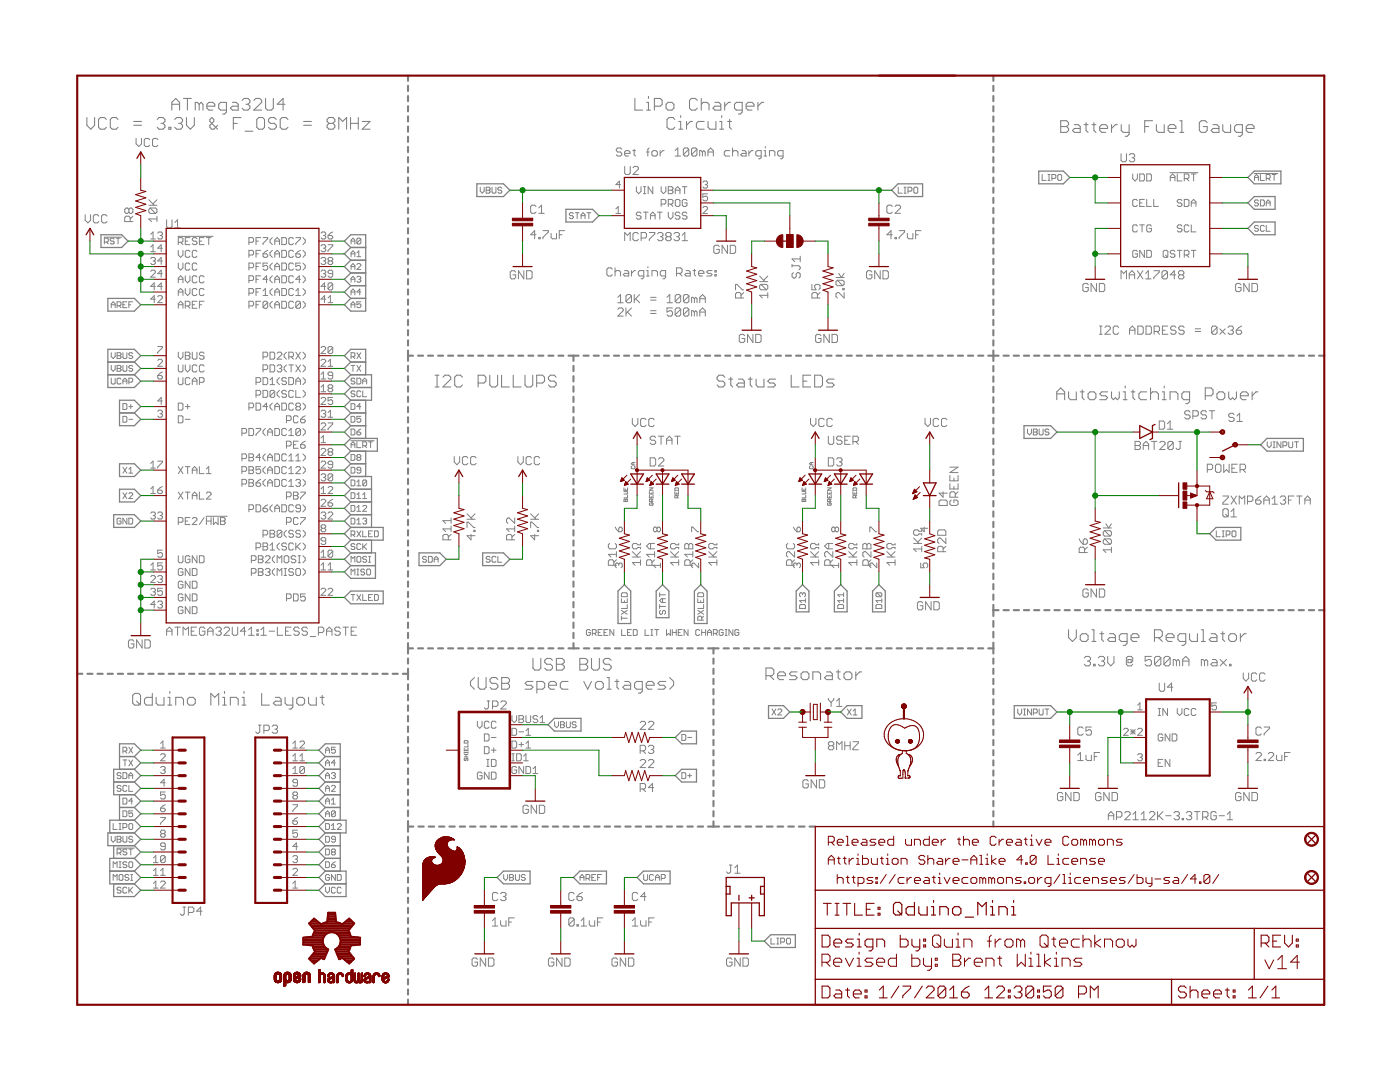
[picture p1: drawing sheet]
<svg xmlns="http://www.w3.org/2000/svg" width="279mm" height="216mm" viewBox="0 0 279 216" stroke-linecap="round" stroke-linejoin="round" font-family="sans-serif">
<g fill="none" stroke="#808080" stroke-width=".2">
<path d="M27.2 27.6v1.1l.5 .5 .5-.5v-1.1M29.7 39.9l1.1 1.1M29.9 27.9l-.3-.3h-.5l-.3 .3v1.1l.3 .2h.5l.3-.2M31.3 39.9l-.8 .8M31.5 27.9l-.3-.3h-.5l-.3 .3v1.1l.3 .2h.5l.3-.2M95.8 37.4v.7l.4 .4 .4-.4v-.7M97 38h.6M97 37.4h.6l.2 .2-.2 .4 .2 .3-.2 .2h-.6zM98.2 37.4v.9l.2 .2h.4l.2-.2v-.9M100.1 37.6l-.2-.2h-.4l-.1 .2 .1 .4h.4l.2 .1-.2 .4h-.4l-.1-.2M123.8 36.8h-.9l.7-.7v1.4M124.1 29.8l-.3-.3h-.5l-.3 .3v.3l.3 .2h.5l.3 .3v.3l-.3 .2h-.5l-.3-.2"/>
<path d="M124.7 30.6h1v-.3l-.2-.2h-.6l-.2 .2v.6l.2 .2h.6M124.7 33.2v1.4l.2 .2h.6l.3-.2v-1.4M126.3 30.1h.5M126.3 33.5l.3-.3h.5l.3 .3v.2l-1.1 1.1h1.1M126.6 29.8v1.1l.2 .2M127 37.3v.9l.5 .5 .4-.5v-.9M128.4 38.7h.5M128.4 37.3h.5M128.7 37.3v1.4M129 30.3h.5M129.5 29.5l-.2 .3v1.3M130.1 30.3l.3-.2h.5l.3 .2v.6l-.3 .2h-.5l-.3-.2z"/>
<path d="M130.3 37.3v1.4l-1-1.4v1.4M131.7 30.1v1M132 37.3v.9l.4 .5 .5-.5v-.9M132.5 30.1h-.2l-.6 .5M133.4 37.3h.7l.2 .2v.2l-.2 .3 .2 .2v.2l-.2 .3h-.7zM133.4 38h.7M134.7 31.1h1.1M134.7 30.1l.6-.6v1.6M134.8 38.7v-1l.4-.4 .5 .4v1M134.8 38h.9M135 39.8h.5l.2 .2v1l-.2 .2h-.5l-.2-.2v-1zM136.2 37.3h.9"/>
<path d="M136.6 37.3v1.4M137.5 29.8l-.3-.3h-.5l-.3 .3v1.1M137.5 29.8v1.1l-.3 .2h-.5l-.3-.2M137.5 29.8l-1.1 1.1M139.1 29.8l-.3-.3h-.5l-.3 .3v1.1M139.1 29.8v1.1l-.3 .2h-.5l-.3-.2M139.1 29.8l-1.1 1.1M140.2 30.3l-.3-.2h-.3v1M140.2 30.3v.8M140.2 30.3l.3-.2 .2 .2v.8M140.3 36.4l.2-.3h.5l.2 .3v.2l-.2 .2M140.7 36.8h.3"/>
<path d="M141 36.8l.2 .3v.2l-.2 .2h-.5l-.2-.2M141.2 38.7h-.9v.7l.7-.3 .2 .3v.4l-.2 .3h-.5l-.2-.3M141.3 30.3h1.1M141.3 31.1v-1l.5-.6 .6 .6v1M145.6 30.1h-.8l-.3 .2v.6l.3 .2h.8M146.2 30.3l.3-.2h.5l.3 .2v.8M146.2 29.5v1.6M148.1 30.1h.6l.2 .2v.8h-.8l-.3-.2 .3-.3h.8M149.5 30.1v1M150.3 30.1h-.3l-.5 .5M151.9 31.1h-.8l-.3-.2v-.6l.3-.2h.8v1.3l-.3 .3h-.2M152.5 31.1h.5"/>
<path d="M152.5 30.1h.2v1M152.7 29.3v.2M153.6 31.1v-1h.8l.2 .2v.8M156.3 31.1h-.8l-.3-.2v-.6l.3-.2h.8v1.3l-.3 .3h-.3M179.3 37.4v1.1h.7M180.4 38.5h.4M180.4 37.4h.4M180.6 37.4v1.1M181.2 38.1h.6l.2-.1v-.4l-.2-.2h-.6v1.1M182.6 37.4h.4l.2 .2v.7l-.2 .2h-.4l-.2-.2v-.7zM208 34.8v1.2h.8M209.1 34.8h.4"/>
<path d="M209.1 36h.4M209.4 34.8v1.2M209.9 35.6h.6l.2-.2v-.4l-.2-.2h-.6v1.2M211.3 34.8h.4l.2 .2v.8l-.2 .2h-.4l-.2-.2v-.8zM223.7 30.7v1.3l.3 .3h.5l.3-.3v-1.3M225.4 30.9l.2-.2h.6l.2 .2v.3l-.2 .3M225.9 31.5h.3M226.1 34.7v.9l.4 .5 .5-.5v-.9M226.2 31.5l.2 .2v.3l-.2 .3h-.6l-.2-.3M227.5 34.7h.7l.2 .2v1l-.2 .2h-.7zM228.4 39.8h-.9v1.4h.9M228.9 34.7h.7l.2 .2v1l-.2 .2h-.7z"/>
<path d="M228.9 39.8v1.4h.9M230.3 39.8v1.4h.9M233.5 34.5h5.6M233.6 36.1v-.9l.4-.5 .5 .5v.9M233.6 35.4h.9M234.9 34.7v1.4h1M236.3 35.6h.7l.3-.2v-.5l-.3-.2h-.7v1.4M236.3 39.8h.7l.3 .2v1l-.3 .2h-.7zM236.8 35.6l.5 .5M237.7 34.7h1M238.2 34.7v1.4M250.3 34.6h4.7"/>
<path d="M250.4 35.4h.7M250.4 36v-.8l.4-.4 .3 .4v.8M251.5 39.9h.6l.2 .2v.8l-.2 .2h-.6zM251.5 34.8v1.2h.8M252.7 35.6h.6l.2-.2v-.4l-.2-.2h-.6v1.2M253.1 35.6l.4 .4M253.9 34.8h.8M254.3 34.8v1.2M17 42.8v1.1l.5 .6 .6-.6v-1.1M19.7 43.1l-.2-.3h-.6l-.3 .3v1.1l.3 .3h.6l.2-.3M20.8 47.3h3.5M20.8 48.3h.6l.2-.2v-.4l-.2-.2h-.6v1.2"/>
<path d="M21.2 48.3l.4 .4M21.4 43.1l-.3-.3h-.5l-.3 .3v1.1l.3 .3h.5l.3-.3M22.8 47.7l-.2-.2h-.4l-.2 .2 .2 .4h.4l.2 .2-.2 .4h-.4l-.2-.2M23.2 47.5h.7M23.6 47.5v1.2M25.7 41.8l-.3-.3h-.2l-.3 .3v.5l.3 .3h.2l.3-.3M25.7 41.8l.3-.3h.2l.3 .3v.5l-.3 .3h-.2l-.3-.3M25.7 41.8v.5M26 44.2v-.8l-.3-.3h-.5l-.3 .3v.8h1.6M26.5 43.1l-.5 .6M29.7 41h1.6M30 41.5h1.1l.2 .3v.5l-.2 .3"/>
<path d="M30 41.5l-.3 .3v.5l.3 .3h1.1M30 41.5l1.1 1.1M30.1 46.8l.4-.5v1.4M30.1 49.3l.4-.5v1.4M30.1 47.7h.9M30.1 54.1l.2-.2h.5l.2 .2v.3l-.9 .9h.9M30.1 51.6l.2-.2h.5l.2 .2v.2l-.2 .3M30.1 50.2h.9M30.5 52.1h.3M30.8 52.1l.2 .2v.2l-.2 .3h-.5l-.2-.3M31 57.1h-.9l.7-.6v1.3M31 59.7h-.9l.7-.7v1.4"/>
<path d="M31.3 43.7h-1.6l.5 .5M31.3 43.1v1.1M31.5 46.5l.2-.2h.5l.2 .2v.3l-.2 .2M31.5 59.2l.2-.2h.5l.2 .2v.3l-.9 .9h.9M31.9 47h.3M32.2 47l.2 .2v.3l-.2 .2h-.5l-.2-.2M32.4 49.5h-.9l.7-.7v1.4M32.4 52.1h-.9l.7-.7v1.4M32.4 54.6h-.9l.7-.7v1.4M32.4 57.1h-.9l.7-.6v1.3M33.3 43.9v1.3l.2 .3h.6l.2-.3v-1.3M34.9 44.4l.5-.5v1.6"/>
<path d="M34.9 45.5h1.1M35.5 47.2h7M35.6 48.3h.7l.2-.2v-.5l-.2-.2h-.7v1.4M35.6 50v.9l.4 .5 .5-.5v-.9M35.6 52.5v.9l.4 .5 .5-.5v-.9M35.6 56.4v-.9l.4-.5 .5 .5v.9M35.6 59v-1l.4-.4 .5 .4v1M35.6 55.7h.9M35.6 58.3h.9M36 48.3l.5 .5M37 55v1l.4 .4 .5-.4v-1M37 57.6v.9l.4 .5 .5-.5v-.9"/>
<path d="M37 48.1h.4M37.9 47.4h-.9v1.4h.9M37.9 50.2l-.2-.2h-.5l-.2 .2v.9l.2 .3h.5l.2-.3M37.9 52.7l-.2-.2h-.5l-.2 .2v1l.2 .2h.5l.2-.2M39.3 57.8l-.2-.2h-.5l-.2 .2v.9l.2 .3h.5l.2-.3M39.3 47.6l-.2-.2h-.5l-.2 .2v.3l.2 .2h.5l.2 .2v.3l-.2 .2h-.5l-.2-.2M39.3 50.2l-.2-.2h-.5l-.2 .2v.9l.2 .3h.5l.2-.3M39.3 52.7l-.2-.2h-.5l-.2 .2v1l.2 .2h.5l.2-.2M39.3 55.3l-.2-.3h-.5l-.2 .3v.9l.2 .2h.5l.2-.2M39.8 48.1h.5M40.7 47.4h-.9v1.4h.9M40.7 55.3l-.2-.3h-.5l-.2 .3v.9l.2 .2h.5l.2-.2"/>
<path d="M40.7 57.8l-.2-.2h-.5l-.2 .2v.9l.2 .3h.5l.2-.3M41.2 47.4h.9M41.7 47.4v1.4M49.7 53.4h.7l.2-.2v-.5l-.2-.2h-.7v1.4M49.7 58.5h.7l.2-.2v-.5l-.2-.2h-.7v1.4M49.7 48.3h.7l.2-.2v-.5l-.2-.2h-.7v1.4M49.7 56h.7l.2-.3v-.4l-.2-.3h-.7v1.4M49.7 50.9h.7l.2-.2v-.5l-.2-.2h-.7v1.4M51.1 48.1h.5M51.1 55.7h.5M51.1 58.3h.5M51.1 53.2h.5"/>
<path d="M51.1 50.7h.5M52 57.6h-.9v1.4M52 47.4h-.9v1.4M52 55h-.9v1.4M52 50h-.9v1.4M52 52.5h-.9v1.4M52.5 50.7h.7l.2 .2v.2l-.2 .3h-.5l-.2-.3zM52.5 47.4h.9v.2l-.9 1v.2M52.5 59h.9M52.5 58l.5-.4v1.4M53.4 55.7h-.9l.7-.7v1.4M53.4 52.5h-.9v.7l.7-.2 .2 .2v.5l-.2 .2h-.5l-.2-.2"/>
<path d="M53.4 50l-.9 .7M54.4 47.4l-.5 .5v.4l.5 .5M54.4 50l-.5 .4v.5l.5 .5M54.4 52.5l-.5 .5v.4l.5 .5M54.4 55l-.5 .5v.5l.5 .4M54.4 57.6l-.5 .4v.5l.5 .5M54.8 48.1h1M54.8 55.7h1M54.8 58.3h1M54.8 48.8v-.9l.5-.5 .5 .5v.9M54.8 51.4v-1l.5-.4 .5 .4v1M54.8 53.9v-.9l.5-.5 .5 .5v.9"/>
<path d="M54.8 56.4v-.9l.5-.5 .5 .5v.9M54.8 59v-1l.5-.4 .5 .4v1M54.8 53.2h1M54.8 50.7h1M56.2 57.6h.7l.3 .2v.9l-.3 .3h-.7zM56.2 55h.7l.3 .3v.9l-.3 .2h-.7zM56.2 47.4h.7l.3 .2v1l-.3 .2h-.7zM56.2 50h.7l.3 .2v.9l-.3 .3h-.7zM56.2 52.5h.7l.3 .2v1l-.3 .2h-.7zM58.6 57.8l-.3-.2h-.4l-.3 .2v.9l.3 .3h.4l.3-.3M58.6 50.2l-.3-.2h-.4l-.3 .2v.9l.3 .3h.4l.3-.3M58.6 47.6l-.3-.2h-.4l-.3 .2v1l.3 .2h.4l.3-.2"/>
<path d="M58.6 55.3l-.3-.3h-.4l-.3 .3v.9l.3 .2h.4l.3-.2M58.6 52.7l-.3-.2h-.4l-.3 .2v1l.3 .2h.4l.3-.2M59 47.4h1v.2l-1 1v.2M59 59h1M59 50.7h.7l.3 .2v.2l-.3 .3h-.4l-.3-.3zM59 58l.5-.4v1.4M60 55.7h-1l.7-.7v1.4M60 52.5h-1v.7l.7-.2 .3 .2v.5l-.3 .2h-.4l-.3-.2M60 50l-1 .7M60.5 47.4l.4 .5v.4l-.4 .5M60.5 50l.4 .4v.5l-.4 .5M60.5 52.5l.4 .5v.4l-.4 .5"/>
<path d="M60.5 55l.4 .5v.5l-.4 .4M60.5 57.6l.4 .4v.5l-.4 .5M64.1 46.5l.2-.2h.5l.2 .2v.3l-.2 .2M64.1 54.1l.2-.2h.5l.2 .2v.3l-.2 .2M64.1 49.1l.2-.3h.5l.2 .3v.2l-.2 .2M64.1 51.6l.2-.2h.5l.2 .2v.2l-.2 .3M64.5 47h.3M64.5 54.6h.3M64.5 52.1h.3M64.5 49.5h.3M64.8 49.5l.2 .3v.2l-.2 .2h-.5l-.2-.2M64.8 47l.2 .2v.3l-.2 .2h-.5l-.2-.2"/>
<path d="M64.8 54.6l.2 .2v.3l-.2 .2h-.5l-.2-.2M64.8 52.1l.2 .2v.2l-.2 .3h-.5l-.2-.3M65 59.7h-.9l.7-.7v1.4M65 57.1h-.9l.7-.6v1.3M65.5 47h.7l.2 .2v.3l-.2 .2h-.5l-.2-.2zM65.5 48.8h.9v.3l-.9 .9v.2M65.5 59.5l.4-.5v1.4M65.7 52.1l-.2-.3v-.2l.2-.2h.5l.2 .2v.2l-.2 .3M65.7 52.1l-.2 .2v.2l.2 .3h.5l.2-.3v-.2l-.2-.2M65.7 52.1h.5M66.4 56.7v.9l-.2 .2h-.5l-.2-.2M66.4 56.7l-.2-.2h-.5l-.2 .2v.9"/>
<path d="M66.4 54.6h-.7l-.2-.2v-.3l.2-.2h.5l.2 .2v1l-.2 .2h-.5l-.2-.2M66.4 56.7l-.9 .9M66.4 46.3l-.9 .7M70.1 51.2v-.7l.3-.4 .4 .4v.7M70.1 48.1h.7M70.1 55.7h.7M70.1 58.3h.7M70.1 53.2h.7M70.1 50.7h.7M70.1 48.7v-.8l.3-.4 .4 .4v.8M70.1 53.8v-.8l.3-.4 .4 .4v.8M70.1 56.3v-.8l.3-.4 .4 .4v.8"/>
<path d="M70.1 58.8v-.7l.3-.4 .4 .4v.7M71.2 52.8l.2-.2h.4l.2 .2v.2l-.8 .8h.8M71.2 55.3l.2-.2h.4l.2 .2-.2 .4M71.2 50.5l.4-.4v1.1M71.2 51.2h.8M71.6 55.7h.2M71.8 55.7l.2 .2-.2 .4h-.4l-.2-.2M72 47.7l-.2-.2h-.4l-.2 .2v.8M72 58.3h-.8l.6-.6v1.1M72 47.7v.8l-.2 .2h-.4l-.2-.2M72 47.7l-.8 .8M102.9 54.3l-.3-.3h-.5l-.3 .3v1.1l.3 .2h.5l.3-.2v-.6h-.5"/>
<path d="M104.5 54v1.6l-1-1.6v1.6M105.1 54h.8l.3 .3v1.1l-.3 .2h-.8zM107 46.8h-1.1l.8-.8v1.6M107 41.2l-.3-.3h-.5l-.3 .3v1.1l.3 .3h.5l.3-.3M107.5 47.4h.3v.2h-.3zM107.5 42.6h1.1M107.5 41.5l.6-.6v1.7M108.4 46h1v.3l-1 1.1v.2M110 46.6v.8l.3 .2h.8v-1M111.6 46.8h.6M112.7 46h-1.1v1.6M114.4 42.6l-.2-.2h-.4l-.2 .2 .2 .4h.4l.2 .2-.2 .4h-.4l-.2-.2"/>
<path d="M114.8 42.4h.8M115.2 42.4v1.2M116 43h.8M116 43.6v-.8l.4-.4 .4 .4v.8M117.1 42.4h.8M117.5 42.4v1.2M122.2 53.7l-.3-.3h-.5l-.3 .3v1.1l.3 .3h.5l.3-.3M122.7 54.3l.3-.3h.6l.2 .3v.8M122.7 53.4v1.7M122.9 42.6h.9M122.9 41.7l.5-.5v1.4M123.3 59.3l.5-.5v1.6"/>
<path d="M124.7 54h.5l.3 .3v.8h-.8l-.3-.3 .3-.3h.8M124.7 48v-1.6l.5 .5 .6-.5v1.6M126 54v1.1M126 59.1v1l-.2 .3h-.6l-.3-.3M126 59.1l-.2-.3h-.6l-.3 .3v1M126 59.1l-1.1 1M126.6 58.8v1.6M126.8 54h-.2l-.6 .5M126.9 59.6l.8 .8M127.4 46.7l-.3-.3h-.5l-.3 .3v1.1l.3 .2h.5l.3-.2M127.7 58.8l-1.1 1.1M127.9 42.6l-.2-.3h-.5l-.2 .3v.2l.2 .2h.5l.2 .3v.2l-.2 .2h-.5l-.2-.2"/>
<path d="M128 47.5h.8l.2-.3v-.5l-.2-.3h-.8v1.6M128.4 42.3h.9M128.5 55.1h-.8l-.3-.3v-.5l.3-.3h.8v1.4l-.3 .2h-.3M128.9 42.3v1.4M129 55.1h.6M129 54h.3v1.1M129.3 53.2v.2M129.6 46.4h1.1v.3l-1.1 1.1v.2M129.8 43.7v-.9l.5-.5 .4 .5v.9M129.8 43h.9M129.8 59.9h1.1M129.8 59.3h1.1"/>
<path d="M130.1 55.1v-1.1h.8l.3 .3v.8M131.2 42.3h.9M131.2 46.7l.3-.3h.5l.3 .3v.2l-.3 .3M131.7 42.3v1.4M131.8 47.2h.2M132 40.7h.7l.2-.2v-.5l-.2-.2h-.7v1.4M132 47.2l.3 .3v.3l-.3 .2h-.5l-.3-.2M132.8 55.1h-.8l-.2-.3v-.5l.2-.3h.8v1.4l-.2 .2h-.3M133.1 59.3l.6-.5v1.6M133.1 47.2l-.2-.3v-.2l.2-.3h.6l.2 .3v.2l-.2 .3M133.1 47.2l-.2 .3v.3l.2 .2h.6l.2-.2v-.3l-.2-.3M133.1 47.2h.6"/>
<path d="M133.4 40.7h.7l.2-.2v-.5l-.2-.2h-.7v1.4M133.4 42.3v1l.4 .4 .5-.4v-1M133.8 40.7l.5 .5M134.5 46.7l.3-.3h.5l.3 .3v.2l-.3 .3M135 54.5h.8l.3-.2v-.6l-.3-.3h-.8v1.7M135 47.2h.3M135.3 47.2l.3 .3v.3l-.3 .2h-.5l-.3-.2M135.6 54.5l.5 .6M135.7 42.6l-.2-.3h-.5l-.2 .3v.2l.2 .2h.5l.2 .3v.2l-.2 .2h-.5l-.2-.2M135.8 59.1v1l-.2 .3h-.6l-.3-.3M135.8 59.1l-.2-.3h-.6l-.3 .3v1M135.8 59.1l-1.1 1"/>
<path d="M136.1 48h1.1M136.1 46.9l.6-.5v1.6M136.9 54h.6l.3 .3v.8h-.9l-.2-.3 .2-.3h.9M137.1 42.6l-.2-.3h-.5l-.2 .3v.2l.2 .2h.5l.2 .3v.2l-.2 .2h-.5l-.2-.2M137.1 40l-.2-.2h-.5l-.2 .2v1l.2 .2h.5l.2-.2v-.5h-.5M137.5 59.1v1l-.3 .3h-.5l-.3-.3M137.5 59.1l-.3-.3h-.5l-.3 .3v1M137.5 59.1l-1.1 1M138.3 54h.6M138.6 59.6l-.3-.3h-.3v1.1M138.6 59.6l.3-.3 .2 .3v.8M138.6 53.7v1.1l.3 .3"/>
<path d="M138.6 59.6v.8M139.4 54.5h1.1v-.2l-.3-.3h-.5l-.3 .3v.5l.3 .3h.5M139.7 59.6h1.1M140.3 41.4l.2-.2h.5l.2 .2v.3l-.9 .9h.9M142.1 54h-.8l-.3 .3 .3 .2h.5l.3 .3-.3 .3h-.8M142.7 54.8h.2v.3h-.2zM142.7 54h.2v.3h-.2zM143.6 49.2l-.3-.3h-.6l-.2 .3v1.1l.2 .3h.6l.3-.3v-.5h-.6M145.2 48.9v1.7l-1.1-1.7v1.7M145.7 48.9h.8l.3 .3v1.1l-.3 .3h-.8zM146.8 57.8v-1.1h.3l1 1.1h.3M147.9 59.5v-.8l-.3-.3h-.5l-.3 .3v.8h1.6"/>
<path d="M148.4 58.4l-.5 .5M151.6 56.2h1.6M151.6 55.1l1.1 1.1M151.9 56.7l-.3 .3v.6l.3 .2h1.1M151.9 56.7h1.1l.2 .3v.6l-.2 .2M151.9 56.7l1.1 1.1M153.2 58.9h-1.6l.5 .6M153.2 58.4v1.1M153.2 55.1l-.8 .8M158.1 52.8v.5M158.1 53h1.3l.3 .3v.3l-.3 .2M158.3 54.4l-.2 .3v.5l.2 .3h.3l.3-.3v-.5l.3-.3h.2l.3 .3v.5l-.3 .3"/>
<path d="M159.7 51.1v1.1M159.7 51.7h-1.6l.5 .5M162 56.7v1.1h.9l-.3-.5v-.3l.3-.3h.5l.3 .3v.6l-.3 .2M163.1 59.5v-.8l-.2-.3h-.6l-.3 .3v.8h1.7M163.7 58.4l-.6 .5M166.8 55.4h1.7M167.1 55.9h1.1l.3 .3v.5l-.3 .3M167.1 55.9l-.3 .3v.5l.3 .3h1.1M167.1 55.9l1.1 1.1M167.4 54.5l.5 .9 .6-.9M168.2 57.6h.3v.2h-.3zM168.5 58.4v1.1l-1.1-1.1h-.3l-.3 .3v.5l.3 .3"/>
<path d="M174 54.3l-.2-.3h-.6l-.3 .3v1.1l.3 .2h.6l.2-.2v-.6h-.5M175.7 54v1.6l-1.1-1.6v1.6M176.2 54h.8l.3 .3v1.1l-.3 .2h-.8zM178.1 46.8h-1.1l.8-.8v1.6M178.1 41.2l-.3-.3h-.5l-.3 .3v1.1l.3 .3h.5l.3-.3M178.6 47.4h.3v.2h-.3zM178.6 41.2l.3-.3h.6l.2 .3v.3l-1.1 1.1h1.1M179.5 46h1v.3l-1 1.1v.2M181.1 46.6v.8l.3 .2h.8v-1M182.7 46.8h.6M183.8 46h-1.1v1.6M217.2 56.8l-.3-.2h-.5l-.3 .2v1.1l.3 .3h.5l.3-.3v-.5h-.6"/>
<path d="M218.8 56.6v1.6l-1.1-1.6v1.6M219.4 56.6h.8l.3 .2v1.1l-.3 .3h-.8zM223.7 55.6v-1.6l.6 .6 .5-.6v1.6M225.4 54.8h1M225.4 55.6v-1l.5-.6 .5 .6v1M227 40l-.2-.2h-.5l-.2 .2v1l.2 .2h.5l.2-.2M227 45.1l-.2-.2h-.5l-.2 .2v.9l.2 .3h.5l.2-.3M227 50.2l-.2-.2h-.5l-.2 .2v.9l.2 .3h.5l.2-.3v-.4h-.5M227 54l1.1 1.6M227.5 40.5h.4M227.5 44.9h.9M227.9 44.9v1.4"/>
<path d="M228.1 54l-1.1 1.6M228.4 50v1.4l-.9-1.4v1.4M228.6 55.6h1.1M228.6 54.6l.6-.6v1.6M228.9 50h.7l.2 .2v.9l-.2 .3h-.7zM229.8 45.1l-.2-.2h-.5l-.2 .2v.9l.2 .3h.5l.2-.3v-.4h-.5M230.3 54h1.1v.3l-1.1 1.1v.2M232.1 50.2l.3-.2h.4l.3 .2v.9l-.3 .3h-.4l-.3-.3zM232.6 50.9l.5 .5M233 54.3v1.1l-.3 .2h-.5l-.3-.2M233 54.3l-.3-.3h-.5l-.3 .3v1.1M233 54.3l-1.1 1.1"/>
<path d="M234.5 50.2l-.2-.2h-.5l-.2 .2v.2l.2 .3h.5l.2 .2v.2l-.2 .3h-.5l-.2-.3M234.6 54.8h-1l.8-.8v1.6M234.9 50h1M235.4 50v1.4M235.5 54.8l-.3 .3v.3l.3 .2h.5l.3-.2v-.3l-.3-.3M235.5 54.8l-.3-.2v-.3l.3-.3h.5l.3 .3v.3l-.3 .2M235.5 54.8h.5M235.9 40l-.3-.2h-.4l-.3 .2v.3l.3 .2h.4l.3 .2v.3l-.3 .2h-.4l-.3-.2M235.9 45.1l-.3-.2h-.4l-.3 .2v.2l.3 .3h.4l.3 .2v.2l-.3 .3h-.4l-.3-.3M236.3 50.9h.7l.3-.2v-.5l-.3-.2h-.7v1.4M236.8 50.9l.5 .5M237.3 45.1l-.3-.2h-.4l-.3 .2v.9l.3 .3h.4l.3-.3"/>
<path d="M237.7 41.2v-.9l.5-.5 .5 .5v.9M237.7 40.5h1M237.7 50h1M237.7 44.9v1.4h1M238.2 50v1.4M247.7 56.8l-.3-.2h-.6l-.2 .2v1.1l.2 .3h.6l.3-.3v-.5h-.6M249.3 56.6v1.6l-1.1-1.6v1.6M249.9 56.6h.8l.3 .2v1.1l-.3 .3h-.8zM251.1 40.1l-.1-.2h-.4l-.2 .2 .2 .4h.4l.1 .2-.1 .4h-.4l-.2-.2M251.1 45.2l-.1-.2h-.4l-.2 .2 .2 .4h.4l.1 .2-.1 .3h-.4l-.2-.1M252.3 45.2l-.2-.2h-.4l-.2 .2v.8l.2 .1h.4l.2-.1M252.7 40.5h.8"/>
<path d="M252.7 41.1v-.8l.4-.4 .4 .4v.8M252.7 45v1.1h.8M22.2 60.8h.8M22.2 72.9v.8l.4 .4 .4-.4v-.8M22.2 61.4v-.8l.4-.4 .4 .4v.8M22.2 70.4v.8l.4 .3 .4-.3v-.8M22.2 75.5v.9l.2 .2h.4l.2-.2v-.9M23.4 70.4h.6l.2 .2-.2 .4 .2 .4-.2 .1h-.6zM23.4 72.9h.6l.2 .2-.2 .4 .2 .4-.2 .2h-.6zM23.4 61h.6l.2-.2v-.4l-.2-.2h-.6v1.2M23.4 73.5h.6M23.4 71h.6"/>
<path d="M23.8 61l.4 .4M24.2 75.6l-.2-.1h-.4l-.2 .1v.8l.2 .2h.4l.2-.2M24.5 60.8h.4M24.5 76.6v-.8l.4-.3 .4 .3v.8M24.5 76.1h.8M24.5 70.4v1l.2 .1h.4l.2-.1v-1M24.5 72.9v1l.2 .2h.4l.2-.2v-1M25.3 60.2h-.8v1.2h.8M25.7 60.8h.4M25.7 76.2h.6l.2-.1v-.5l-.2-.1h-.6v1.1M26.5 70.6l-.2-.2h-.4l-.2 .2 .2 .4h.4l.2 .2-.2 .3h-.4l-.2-.1M26.5 73.1l-.2-.2h-.4l-.2 .2 .2 .4h.4l.2 .2-.2 .4h-.4l-.2-.2"/>
<path d="M26.5 60.2h-.8v1.2M31.5 69.2h.9v.2l-.9 .9v.2M31.5 71.9l.2-.2h.5l.2 .2v.3l-.9 .9h.9M31.5 74.9h.7l.2 .3v.2l-.2 .2h-.5l-.2-.2zM32.4 74.2l-.9 .7M35.6 61.5v-.9l.4-.5 .5 .5v.9M35.6 70.3v.9l.4 .5 .5-.5v-.9M35.6 72.8v1.2l.2 .2h.5l.2-.2v-1.2M35.6 75.4v1.1l.2 .3h.5l.2-.3v-1.1M35.6 60.8h.9M37 61h.7l.2-.2v-.5l-.2-.2h-.7v1.4M37 70.3h.7l.2 .2v.2l-.2 .3 .2 .2v.2l-.2 .3h-.7z"/>
<path d="M37 72.8v.9l.4 .5 .5-.5v-.9M37 71h.7M37.4 61l.5 .5M37.9 75.6l-.2-.2h-.5l-.2 .2v.9l.2 .3h.5l.2-.3M38.4 70.3v1.1l.2 .3h.5l.2-.3v-1.1M38.4 76.8v-1l.4-.4 .5 .4v1M38.4 60.8h.4M38.4 76.1h.9M39.3 60.1h-.9v1.4h.9M39.3 73l-.2-.2h-.5l-.2 .2v1l.2 .2h.5l.2-.2M39.8 76.3h.7l.2-.2v-.5l-.2-.2h-.7v1.4M39.8 60.8h.5"/>
<path d="M40.7 60.1h-.9v1.4M40.7 70.5l-.2-.2h-.5l-.2 .2v.2l.2 .3h.5l.2 .2v.2l-.2 .3h-.5l-.2-.3M40.7 73l-.2-.2h-.5l-.2 .2v1l.2 .2h.5l.2-.2M49.7 61h.7l.2-.2v-.5l-.2-.2h-.7v1.4M51.1 60.8h.5M51.1 76.3h.7l.2-.2v-.5l-.2-.2h-.7v1.4M51.1 78.8h.7l.2-.2v-.5l-.2-.2h-.7v1.4M52 60.1h-.9v1.4M52.5 71.2h.7l.2-.2v-.5l-.2-.2h-.7v1.4M52.5 73.7h.7l.2-.2v-.5l-.2-.2h-.7v1.4M52.5 75.4h.7l.2 .2v.9l-.2 .3h-.7zM52.5 77.9h.7l.2 .2v1l-.2 .2h-.7z"/>
<path d="M53.4 60.3l-.2-.2h-.5l-.2 .2v1M53.4 60.3v1l-.2 .2h-.5l-.2-.2M53.4 60.3l-.9 1M53.9 70.3h.7l.2 .2v.9l-.2 .3h-.7zM53.9 72.8h.7l.2 .2v1l-.2 .2h-.7zM53.9 75.8l.5-.4v1.4M53.9 76.8h.9M54.4 60.1l-.5 .5v.4l.5 .5M54.8 78.1l-.2-.2h-.5l-.2 .2v1M54.8 78.1v1l-.2 .2h-.5l-.2-.2M54.8 78.1l-.9 1M54.8 60.8h1"/>
<path d="M54.8 61.5v-.9l.5-.5 .5 .5v.9M55.3 70.5l.2-.2h.5l.2 .2v.2l-.9 1h.9M55.3 73l.2-.2h.5l.2 .2v.3l-.2 .2M55.8 75.4l-.5 .4v.5l.5 .5M55.8 77.9l-.5 .5v.4l.5 .5M55.8 73.5h.2M56 73.5l.2 .2v.3l-.2 .2h-.5l-.2-.2M56.2 60.1h.7l.3 .2v1l-.3 .2h-.7zM57.2 78.1l-.3-.2h-.4l-.3 .2v.3l.3 .2h.4l.3 .2v.3l-.3 .2h-.4l-.3-.2M57.2 70.3l-.5 .4v.5l.5 .5M57.2 75.6l-.3-.2h-.4l-.3 .2v.2l.3 .3h.4l.3 .2v.2l-.3 .3h-.4l-.3-.3M57.2 72.8l-.5 .5v.4l.5 .5"/>
<path d="M57.6 75.4h.7l.3 .2v.9l-.3 .3h-.7zM57.6 71.2h.7l.3-.2v-.5l-.3-.2h-.7v1.4M57.6 72.8h1M58.1 72.8v1.4M58.1 71.2l.5 .5M58.6 60.3l-.3-.2h-.4l-.3 .2v1l.3 .2h.4l.3-.2M58.6 78.1l-.3-.2h-.4l-.3 .2v1l.3 .2h.4l.3-.2M59 76.8v-1l.5-.4 .5 .4v1M59 77.9v1.4h1M59 76.1h1M59 70.3l1 1.4M59 72.8l1 1.4"/>
<path d="M60 60.3l-.3-.2h-.4l-.3 .2v1M60 60.3v1l-.3 .2h-.4l-.3-.2M60 70.3l-1 1.4M60 72.8l-1 1.4M60 60.3l-1 1M60.5 60.1l.4 .5v.4l-.4 .5M60.5 70.3l.4 .4v.5l-.4 .5M60.5 72.8l.4 .5v.4l-.4 .5M60.5 75.4l.4 .4v.5l-.4 .5M60.5 77.9l.4 .5v.4l-.4 .5M64.1 69.4l.2-.2h.5l.2 .2v.2l-.9 .9h.9M64.1 71.9l.2-.2h.5l.2 .2v.3l-.9 .9h.9"/>
<path d="M64.1 79.5l.2-.2h.5l.2 .2v.3l-.9 .9h.9M64.1 74.7l.4-.5v1.4M64.1 77.2l.4-.4v1.4M64.1 78.2h.9M64.1 75.6h.9M65.5 60.4h.9M65.5 72.2l.4-.5v1.4M65.5 73.1h.9M65.7 77.5l-.2 .2v.2l.2 .3h.5l.2-.3v-.2l-.2-.2M65.7 77.5l-.2-.3v-.2l.2-.2h.5l.2 .2v.2l-.2 .3M65.7 77.5h.5M66.4 69.4l-.2-.2h-.5l-.2 .2v.9"/>
<path d="M66.4 74.9h-.7l-.2-.2v-.2l.2-.3h.5l.2 .3v.9l-.2 .2h-.5l-.2-.2M66.4 79.3h-.9v.7l.4-.2h.3l.2 .2v.5l-.2 .2h-.5l-.2-.2M66.4 69.4v.9l-.2 .2h-.5l-.2-.2M66.4 69.4l-.9 .9M70.1 60.8h.7M70.1 71.2h.5l.2-.2v-.4l-.2-.2h-.5v1.1M70.1 61.4v-.8l.3-.4 .4 .4v.8M70.1 72.9h.7M70.4 71.2l.4 .3M70.4 72.9v1.2M70.8 78.2l-.2-.2h-.3l-.2 .2 .2 .4h.3l.2 .2-.2 .4h-.3l-.2-.2M70.8 75.6l-.2-.1h-.3l-.2 .1 .2 .5h.3l.2 .1-.2 .4h-.3l-.2-.2"/>
<path d="M71.2 75.5h.6l.2 .1v.8l-.2 .2h-.6zM71.2 70.4l.8 1.1M71.2 72.9l.8 1.2M72 60.2h-.8v.6l.4-.2 .4 .2v.4l-.2 .2h-.4l-.2-.2M72 78.2l-.2-.2h-.4l-.2 .2v.8l.2 .2h.4l.2-.2M72 70.4l-.8 1.1M72 72.9l-.8 1.2M72.4 76.1h.8M72.4 76.6v-.8l.4-.3 .4 .3v.8M72.4 78v1.2h.8M123.3 60.4h1.1M123.3 61.7l.3-.3h.5l.3 .3v.3l-1.1 1.1h1.1"/>
<path d="M124.9 61.4v1.7M125.2 62.3l.8 .8M126 61.4l-1.1 1.1M129.8 62.5h1.1M129.8 62h1.1M133.1 60.4h1.1M134.2 61.4h-1.1v.9l.6-.3h.2l.3 .3v.5l-.3 .3h-.5l-.3-.3M135.8 61.7l-.2-.3h-.6l-.3 .3v1.1M135.8 61.7v1.1l-.2 .3h-.6l-.3-.3M135.8 61.7l-1.1 1.1M137.5 61.7v1.1l-.3 .3h-.5l-.3-.3M137.5 61.7l-.3-.3h-.5l-.3 .3v1.1"/>
<path d="M137.5 61.7l-1.1 1.1M138.6 62.3l-.3-.3h-.3v1.1M138.6 62.3l.3-.3 .2 .3v.8M138.6 62.3v.8M139.7 60.4v-1.1l.5-.5 .6 .5v1.1M139.7 63.1v-1.1l.5-.6 .6 .6v1.1M139.7 62.3h1.1M148.6 67l-.2-.3h-.6l-.3 .3v1.1l.3 .2h.6l.2-.2v-.6h-.5M150.3 66.7v1.6l-1.1-1.6v1.6M150.8 66.7h.8l.3 .3v1.1l-.3 .2h-.8zM163.9 67l-.3-.3h-.6l-.2 .3v1.1l.2 .2h.6l.3-.2v-.6h-.6M165.5 66.7v1.6l-1.1-1.6v1.6"/>
<path d="M166.1 66.7h.8l.2 .3v1.1l-.2 .2h-.8zM219.4 66.7h.6M219.4 65.1h.6M219.7 65.1v1.6M220.5 65.3l.3-.2h.5l.3 .2v.3l-1.1 1.1h1.1M223.2 65.3l-.2-.2h-.6l-.2 .2v1.1l.2 .3h.6l.2-.3M225.4 66.7v-1.1l.6-.5 .5 .5v1.1M225.4 65.9h1.1M227.1 65.1h.8l.3 .2v1.1l-.3 .3h-.8zM228.7 65.1h.8l.3 .2v1.1l-.3 .3h-.8zM230.3 66.1h.9l.2-.2v-.6l-.2-.2h-.9v1.6M230.9 66.1l.5 .6"/>
<path d="M232 65.9h.5M233.1 65.1h-1.1v1.6h1.1M234.7 65.3l-.3-.2h-.5l-.3 .2v.3l.3 .3h.5l.3 .2v.3l-.3 .3h-.5l-.3-.3M236.3 65.3l-.2-.2h-.6l-.3 .2v.3l.3 .3h.6l.2 .2v.3l-.2 .3h-.6l-.3-.3M238.5 66.1h1.1M238.5 65.6h1.1M242.9 65.3v1.1l-.3 .3h-.5l-.3-.3M242.9 65.3l-.3-.2h-.5l-.3 .2v1.1M242.9 65.3l-1.1 1.1M243.4 65.6l1.1 1.1M244.5 65.6l-1.1 1.1M245.1 65.3l.2-.2h.6l.2 .2v.3l-.2 .3"/>
<path d="M245.6 65.9h.3M245.9 65.9l.2 .2v.3l-.2 .3h-.6l-.2-.3M246.7 65.9h.8l.3 .2v.3l-.3 .3h-.5l-.3-.3zM247.8 65.1l-.6 .2-.5 .6M24.5 83.1h.6l.2 .2v.8l-.2 .1h-.6zM24.5 80.5h.6l.2 .2v.8l-.2 .2h-.6zM24.5 98.3l.8 1.2M24.5 93.2l.8 1.2M25.3 98.3l-.8 1.2M25.3 93.2l-.8 1.2M25.7 81.1h.8M25.7 83.7h.8"/>
<path d="M25.7 93.6l.4-.4v1.2M25.7 98.5l.2-.2h.4l.2 .2v.2l-.8 .8h.8M25.7 94.4h.8M26.1 80.7v.8M30.1 92.5l.4-.5v1.4M30.1 97.6l.4-.5v1.4M30.1 93.4h.9M30.1 98.5h.9M31.5 82.1l.2-.2h.5l.2 .2v.2l-.2 .2M31.5 92h.9v.2l-.9 1v.2M31.5 97.8h.7l.2 .2v.3l-.2 .2h-.5l-.2-.2zM31.9 82.5h.3"/>
<path d="M32.2 82.5l.2 .3v.2l-.2 .2h-.5l-.2-.2M32.4 80h-.9l.7-.7v1.4M32.4 97.1l-.9 .7M35.6 80.4h.7l.2 .3v.9l-.2 .2h-.7zM35.6 83h.7l.2 .2v.9l-.2 .3h-.7zM35.6 93.1l.9 1.4M35.6 98.2l.9 1.4M36.5 93.1l-.9 1.4M36.5 98.2l-.9 1.4M37 81.1h.9M37 83.7h.9M37 93.1h.9"/>
<path d="M37 98.2h.9M37.4 80.7v.9M37.4 93.1v1.4M37.4 98.2v1.4M38.4 94.5v-.9l.4-.5 .5 .5v.9M38.4 99.6v-.9l.4-.5 .5 .5v.9M38.4 93.8h.9M38.4 98.9h.9M39.8 93.1v1.4h.9M39.8 98.2v1.4h.9M41.2 98.4l.2-.2h.5l.2 .2v.3l-.9 .9h.9M41.2 93.6l.5-.5v1.4"/>
<path d="M41.2 94.5h.9M48.3 94h.7l.2-.2v-.5l-.2-.2h-.7v1.4M48.3 96.6h.7l.2-.2v-.5l-.2-.2h-.7v1.3M48.3 86.4h.7l.2-.2v-.5l-.2-.2h-.7v1.4M48.3 91.5h.7l.2-.2v-.5l-.2-.2h-.7v1.4M49.7 81.4h.7l.2-.3v-.4l-.2-.3h-.7v1.4M49.7 90.6h.7l.2 .2v.2l-.2 .3 .2 .2v.2l-.2 .3h-.7zM49.7 85.5h.7l.2 .2v1l-.2 .2h-.7zM49.7 93.1h.7l.2 .2v.3l-.2 .2 .2 .2v.3l-.2 .2h-.7zM49.7 95.7h.7l.2 .2v.2l-.2 .3 .2 .2v.2l-.2 .2h-.7zM49.7 91.3h.7M49.7 93.8h.7"/>
<path d="M49.7 96.4h.7M51.1 80.4h.7l.2 .3v.9l-.2 .2h-.7zM51.1 85.5h.9v.2l-.9 1v.2M51.1 96.4h.7l.2 .2v.2l-.2 .2h-.5l-.2-.2zM52 93.1h-.9v.7l.5-.2h.2l.2 .2v.5l-.2 .2h-.5l-.2-.2M52 91.3h-.9l.7-.7v1.4M52 95.7l-.9 .7M53 95.7l-.5 .4v.5l.5 .4M53 85.5l-.5 .5v.4l.5 .5M53 90.6l-.5 .4v.5l.5 .5M53 93.1l-.5 .5v.4l.5 .5M53.4 81.1h-.9l.7-.7v1.4"/>
<path d="M53.4 97v-.9l.5-.4 .5 .4v.9M53.4 86.9v-.9l.5-.5 .5 .5v.9M53.4 92v-1l.5-.4 .5 .4v1M53.4 94.5v-.9l.5-.5 .5 .5v.9M53.4 91.3h1M53.4 93.8h1M53.4 96.4h1M53.4 86.2h1M54.4 80.4l-.5 .5v.5l.5 .4M54.8 81.1h1M54.8 81.8v-.9l.5-.5 .5 .5v.9M54.8 85.5h.7l.3 .2v1l-.3 .2h-.7z"/>
<path d="M54.8 90.6h.7l.3 .2v.9l-.3 .3h-.7zM54.8 93.1h.7l.3 .2v1l-.3 .2h-.7zM54.8 95.7h.7l.3 .2v.9l-.3 .2h-.7zM56.2 80.4h.7l.3 .3v.9l-.3 .2h-.7zM57.2 83.9h.7l.2-.2v-.5l-.2-.2h-.7v1.4M57.2 90.8l-.3-.2h-.4l-.3 .2v.9l.3 .3h.4l.3-.3M57.2 85.7l-.3-.2h-.4l-.3 .2v1l.3 .2h.4l.3-.2M57.2 93.3l-.3-.2h-.4l-.3 .2v1l.3 .2h.4l.3-.2M57.2 95.9l-.3-.2h-.4l-.3 .2v.9l.3 .2h.4l.3-.2M57.2 89h.7l.2-.3v-.4l-.2-.3h-.7v1.5M57.2 99.1h.7l.2-.2v-.5l-.2-.2h-.7v1.4M57.6 86l.5-.5v1.4"/>
<path d="M57.6 91l.5-.4v1.4M57.6 93.6l.5-.5v1.4M57.6 96.1l.5-.4v1.3M57.6 92h1M57.6 94.5h1M57.6 97h1M57.6 86.9h1M58.6 98.2h.7l.2 .2v.3l-.2 .2 .2 .2v.3l-.2 .2h-.7zM58.6 80.7l-.3-.3h-.4l-.3 .3v.9l.3 .2h.4l.3-.2M58.6 98.9h.7M58.6 88.7h.4M59 93.3l.3-.2h.4l.3 .2v.3l-1 .9h1"/>
<path d="M59 95.9l.3-.2h.4l.3 .2v.2l-.3 .3M59 92h1M59 91l.5-.4v1.4M59.3 81.1l-.3 .3v.2l.3 .2h.4l.3-.2v-.2l-.3-.3M59.3 81.1l-.3-.2v-.2l.3-.3h.4l.3 .3v.2l-.3 .2M59.3 81.1h.4M59.5 83.2l-.2-.2h-.5l-.2 .2v.9l.2 .3h.5l.2-.3M59.5 88h-.9v1.5h.9M59.5 96.4h.2M59.7 96.4l.3 .2v.2l-.3 .2h-.4l-.3-.2M60 85.7l-.3-.2h-.4l-.3 .2v1M60 85.7v1l-.3 .2h-.4l-.3-.2"/>
<path d="M60 85.7l-1 1M60 83.7h.7l.2 .2v.2l-.2 .3h-.5l-.2-.3zM60 88.7h.7l.2 .3v.2l-.2 .3h-.5l-.2-.3zM60 98.2h.9v.2l-.9 1v.2M60.5 93.1l.4 .5v.4l-.4 .5M60.5 80.4l.4 .5v.5l-.4 .4M60.5 85.5l.4 .5v.4l-.4 .5M60.5 90.6l.4 .4v.5l-.4 .5M60.5 95.7l.4 .4v.5l-.4 .4M60.9 83l-.9 .7M60.9 88l-.9 .7M64.1 89.7l.2-.2h.5l.2 .2v.2l-.9 1h.9"/>
<path d="M64.1 84.6l.2-.2h.5l.2 .2v.3l-.9 .9h.9M64.1 82.1l.2-.2h.5l.2 .2v.2l-.2 .2M64.1 92.2l.2-.2h.5l.2 .2v.3l-.9 .9h.9M64.1 94.8l.2-.2h.5l.2 .2v.2l-.2 .2M64.1 99.9l.2-.3h.5l.2 .3v.2l-.9 .9h.9M64.1 87.4l.4-.5v1.4M64.1 97.6l.4-.5v1.4M64.1 98.5h.9M64.1 88.3h.9M64.5 82.5h.3M64.5 95.2h.3M64.8 95.2l.2 .3v.2l-.2 .2h-.5l-.2-.2"/>
<path d="M64.8 82.5l.2 .3v.2l-.2 .2h-.5l-.2-.2M65.5 84.4h.9v.2l-.9 1v.2M65.5 83.2h.9M65.5 97.3l.2-.2h.5l.2 .2v.3l-.9 .9h.9M65.5 82.3l.4-.4v1.3M65.7 90.2l-.2-.3v-.2l.2-.2h.5l.2 .2v.2l-.2 .3M65.7 90.2l-.2 .2v.2l.2 .3h.5l.2-.3v-.2l-.2-.2M65.7 90.2h.5M66.4 94.8v.9l-.2 .2h-.5l-.2-.2M66.4 94.8l-.9 .9M66.4 92.7h-.7l-.2-.2v-.3l.2-.2h.5l.2 .2v1l-.2 .2h-.5l-.2-.2M66.4 94.8l-.2-.2h-.5l-.2 .2v.9"/>
<path d="M66.4 99.6l-.9 .7M70 87.9h4.7M70.1 98.3h.5l.2 .2v.8l-.2 .2h-.5zM70.1 89.3v-.8l.3-.3 .4 .3v.8M70.1 93.2h.5l.2 .2v.8l-.2 .2h-.5zM70.1 95.8h.5l.2 .2v.8l-.2 .1h-.5zM70.1 80.5h.5l.2 .2v.8l-.2 .2h-.5zM70.1 83.1h.5l.2 .2v.8l-.2 .1h-.5zM70.1 85.6h.5l.2 .2v.8l-.2 .2h-.5zM70.1 90.7h.5l.2 .2v.8l-.2 .2h-.5zM70.1 88.8h.7M71.2 96.2l.4-.4v1.1"/>
<path d="M71.2 86.2h.6l.2 .4-.2 .2h-.4l-.2-.2zM71.2 99.5h.8M71.2 88.2v1.1h.8M71.2 98.7l.4-.4v1.2M71.2 96.9h.8M71.4 91.3h.4M71.4 91.3l-.2-.2 .2-.4h.4l.2 .2-.2 .4M71.4 91.3l-.2 .2 .2 .4h.4l.2-.2-.2-.4M72 83.1h-.8v.6l.4-.2 .4 .2v.4l-.2 .1h-.4l-.2-.1M72 81.1h-.8l.6-.6v1.2M72 93.8h-.6l-.2-.2 .2-.4h.4l.2 .2v.8l-.2 .2h-.4l-.2-.2M72 85.6l-.8 .6"/>
<path d="M72.4 98.7l.4-.4v1.2M72.4 88.9h.6l.2-.1v-.5l-.2-.1h-.6v1.1M72.4 99.5h.8M72.8 88.9l.4 .4M73.2 96l-.2-.2h-.4l-.2 .2v.8M73.2 96v.8l-.2 .1h-.4l-.2-.1M73.2 96l-.8 .8M73.6 88.2h.7M74 88.2v1.1M90.7 91.1v1.1l.5 .5 .5-.5v-1.1M93.4 91.4l-.3-.3h-.5l-.3 .3v1.1l.3 .2h.5l.3-.2M95 91.4l-.3-.3h-.5l-.3 .3v1.1l.3 .2h.5l.3-.2"/>
<path d="M103.4 91.1v1.1l.5 .5 .5-.5v-1.1M106.1 91.4l-.3-.3h-.5l-.3 .3v1.1l.3 .2h.5l.3-.2M107.7 91.4l-.3-.3h-.5l-.3 .3v1.1l.3 .2h.5l.3-.2M124.5 97.3v.5h.7v-.5M124.5 98.1h.6l.1 .1-.1 .4h-.6M124.6 99.6l.3 .1 .2-.1 .1 .5h-.7zM124.9 97.6v.2M124.9 99.7v.4M125.2 98.8v.5h-.7M126.1 93l-.1 .2 .1 .3 .6-.1-.1-.4M126.2 83.5v1.1l.5 .5 .6-.5v-1.1M126.4 92.3v.5"/>
<path d="M126.7 92.3h-.5l-.2 .2 .2 .3h.5M128.9 83.8l-.2-.3h-.6l-.3 .3v1l.3 .3h.6l.2-.3M129.6 98.8v.5h.7v-.5M129.6 98.1v.5h.7v-.5M129.6 97.3h.7l-.7 .5h.7M129.8 91.4h.8l.3 .2v1.1l-.3 .3h-.8zM130 98.3v.3M130 99.1v.2M130.3 99.6l-.2 .2M130.6 83.8l-.3-.3h-.5l-.3 .3v1l.3 .3h.5l.3-.3M130.9 87.3l-.3-.3h-.6l-.2 .3v.3l.2 .2h.6l.3 .3v.3l-.3 .3h-.6l-.2-.3M131.4 87h1.1"/>
<path d="M131.4 91.6l.3-.2h.5l.3 .2v.3l-1.1 1.1h1.1M131.9 87v1.7M133 87.8h1.1M133 88.7v-1.1l.6-.6 .5 .6v1.1M134.7 87h1.1M134.7 98.1v.5h.7v-.5M134.8 97.3h.5l.1 .5h-.7zM135 98.3v.3M135.2 99.3v-.3l-.4-.2-.1 .5h.7M135.2 87v1.7M135.4 98.8l-.2 .3M160.1 99.7l.6-.1 .1 .5h-.7z"/>
<path d="M160.1 98.1h.6l.1 .1-.1 .4h-.6M160.1 97.3v.5h.7v-.5M160.4 97.6v.2M160.4 99.7v.4M160.8 98.8v.5h-.7M161.7 93l-.2 .2 .2 .3 .6-.1-.1-.4M161.8 83.5v1.1l.5 .5 .5-.5v-1.1M161.9 92.3v.5M162.3 92.3h-.5l-.3 .2 .3 .3h.5M164.5 83.8l-.3-.3h-.5l-.3 .3v1l.3 .3h.5l.3-.3M165.1 98.8v.5h.8v-.5M165.1 98.1v.5h.8v-.5"/>
<path d="M165.1 97.3h.8l-.8 .5h.8M165.3 87v1.4l.3 .3h.5l.3-.3v-1.4M165.3 91.4h.8l.3 .2v1.1l-.3 .3h-.8zM165.5 98.3v.3M165.5 99.1v.2M165.9 99.6l-.2 .2M166.1 83.8l-.3-.3h-.5l-.3 .3v1l.3 .3h.5l.3-.3M167 91.6l.2-.2h.6l.2 .2v.3l-.2 .3M167.5 92.2h.3M167.8 92.2l.2 .2v.3l-.2 .3h-.6l-.2-.3M168 87.3l-.2-.3h-.6l-.2 .3v.3l.2 .2h.6l.2 .3v.3l-.2 .3h-.6l-.2-.3M168.6 87.8h.5"/>
<path d="M169.7 87h-1.1v1.7h1.1M170.2 88.1h.8l.3-.3v-.5l-.3-.3h-.8v1.7M170.2 98.1v.5h.8v-.5M170.3 97.3h.5l.2 .5h-.8zM170.6 98.3v.3M170.7 99.3l-.1-.5-.4 .2v.3h.8M170.8 88.1l.5 .6M171 98.8l-.3 .3M184.6 83.5v1.1l.6 .5 .5-.5v-1.1M187.3 83.8l-.2-.3h-.6l-.3 .3v1l.3 .3h.6l.2-.3M188.2 98.1v1.1l-.8-.8h1.6M189 83.8l-.3-.3h-.5l-.3 .3v1l.3 .3h.5l.3-.3"/>
<path d="M189.6 94.9v1h1.6v-1M189.6 96.5v1.1h1.6v-1.1M189.6 93.2h1.6l-1.6 1.1h1.6M189.8 99.8l-.2 .2v.6l.2 .3h1.1l.3-.3v-.6l-.3-.2h-.5v.5M190.4 95.4v.5M190.4 97v.6M190.6 99.2v-.8l-.2-.3h-.6l-.2 .3v.8h1.6M191.2 98.1l-.6 .6M205.1 85.6v.8l.3 .4 .4-.4v-.8M206.2 86.2h.6M206.2 85.6h.6l.2 .2-.2 .4 .2 .4-.2 .2h-.6zM207.4 85.6v1l.2 .2h.4l.2-.2v-1"/>
<path d="M209.3 85.8l-.2-.2h-.3l-.2 .2 .2 .4h.3l.2 .2-.2 .4h-.3l-.2-.2M226.5 88.1h.8l.3 .2v.3l-.3 .3 .3 .3v.2l-.3 .3h-.8zM226.5 88.9h.8M228.2 89.7v-1.1l.5-.5 .5 .5v1.1M228.2 88.9h1M229.8 88.1h1.1M230.3 88.1v1.6M231.4 84h.8l.2 .3v1.1l-.2 .2h-.8zM231.4 88.3l.3-.2h.5l.3 .2v.3l-1.1 1.1h1.1M233 84.6l.5-.6v1.6M233 85.6h1.1M234.1 88.3v1.1l-.2 .3h-.6l-.2-.3"/>
<path d="M234.1 88.3l-.2-.2h-.6l-.2 .2v1.1M234.1 88.3l-1 1.1M235.2 88.1h.6M235.5 88.1v1.3l-.3 .3h-.2l-.3-.3M237.5 82.2l-.3-.2h-.5l-.3 .2v.3l.3 .3h.5l.3 .2v.3l-.3 .3h-.5l-.3-.3M238.1 83h.8l.2-.2v-.6l-.2-.2h-.8v1.6M240.8 82.2l-.3-.2h-.5l-.3 .2v.3l.3 .3h.5l.3 .2v.3l-.3 .3h-.5l-.3-.3M240.9 93.7h.8l.3-.3v-.5l-.3-.3h-.8v1.7M241.3 82h1.1M241.9 82v1.6M242.8 92.6h.6l.3 .3v1.1l-.3 .3h-.6l-.2-.3v-1.1zM244.1 99h1v.3l-1 1v.3h1"/>
<path d="M244.2 92.6v1.7l.6-.6 .5 .6v-1.7M245.7 99l1.1 1.6M245.9 93.4h.5M246.3 82.7l-.3-.2h-.5l-.3 .2v.3l.3 .3h.5l.3 .2v.3l-.3 .3h-.5l-.3-.3M246.8 99l-1.1 1.6M246.8 84.1h1.1M246.8 83l.6-.5v1.6M246.9 92.6h-1v1.7h1M247.5 93.7h.8l.3-.3v-.5l-.3-.3h-.8v1.7M248 93.7l.6 .6M250.6 99.8h.8l.3 .3v.2l-.3 .3h-.5l-.3-.3zM251.7 99l-1.1 .8"/>
<path d="M252.2 99.8h1.1M252.9 88.2v.7l.4 .4 .4-.4v-.7M253.9 99.5l.5-.5v1.6M254.1 89.3h.4M254.1 88.2h.4M254.3 88.2v1.1M255.5 99.3l.3-.3h.5l.3 .3v.2l-.3 .3M255.6 88.2v1.1l-.8-1.1v1.1M256 88.9h.6l.2-.1v-.5l-.2-.1h-.6v1.1M256.1 99.8h.2M256.3 99.8l.3 .3v.2l-.3 .3h-.5l-.3-.3M257.1 99.8h.6"/>
<path d="M257.2 88.2v.9l.2 .2h.4l.2-.2v-.9M258.2 99h-1.1v1.6M258.4 88.2h.7M258.8 88.2v1.1M258.8 99h1.1M259.3 99v1.6M260.4 99.8h1.1M24.2 103.6l-.2-.2h-.4l-.2 .2v.8l.2 .2h.4l.2-.2v-.4h-.4M25.3 103.4v1.2l-.8-1.2v1.2M25.7 103.4h.6l.2 .2v.8l-.2 .2h-.6zM30.1 112.8l.4-.5v1.4M30.1 102.4l.2-.2h.5l.2 .2v.2l-.2 .3"/>
<path d="M30.1 115.1l.2-.2h.5l.2 .2v.2l-.9 .9h.9M30.1 117.6l.2-.2h.5l.2 .2v.3l-.2 .2M30.1 113.7h.9M30.5 118.1h.3M30.5 102.9h.3M30.8 102.9l.2 .2v.2l-.2 .3h-.5l-.2-.3M30.8 118.1l.2 .2v.3l-.2 .2h-.5l-.2-.2M31.5 102.4l.2-.2h.5l.2 .2v.2l-.2 .3M31.5 115.1l.2-.2h.5l.2 .2v.2l-.2 .2M31.9 115.5h.3M31.9 102.9h.3M32.2 115.5l.2 .3v.2l-.2 .2h-.5l-.2-.2"/>
<path d="M32.2 102.9l.2 .2v.2l-.2 .3h-.5l-.2-.3M32.4 109.8h-.9v.7l.4-.2h.3l.2 .2v.5l-.2 .2h-.5l-.2-.2M32.4 112.3h-.9v.7l.4-.2h.3l.2 .2v.5l-.2 .2h-.5l-.2-.2M32.4 117.4h-.9v.7l.4-.2h.3l.2 .2v.5l-.2 .2h-.5l-.2-.2M35.6 104.2h.7l.2-.2v-.5l-.2-.2h-.7v1.4M35.6 110.9v1.2l.2 .2h.5l.2-.2v-1.2M36.5 113.7l-.2-.3h-.5l-.2 .3v.9l.2 .2h.5l.2-.2v-.5h-.5M36.5 116.2l-.2-.2h-.5l-.2 .2v.9l.2 .3h.5l.2-.3v-.4h-.5M36.5 118.7l-.2-.2h-.5l-.2 .2v1l.2 .2h.5l.2-.2v-.5h-.5M37 104h.4M37.9 103.3h-.9v1.4h.9M37.9 111.1l-.2-.2h-.5l-.2 .2v1l.2 .2h.5l.2-.2v-.5h-.5"/>
<path d="M37.9 113.4v1.4l-.9-1.4v1.4M37.9 116v1.4l-.9-1.4v1.4M37.9 118.5v1.4l-.9-1.4v1.4M38.4 113.4h.7l.2 .3v.9l-.2 .2h-.7zM38.4 116h.7l.2 .2v.9l-.2 .3h-.7zM38.4 118.5h.7l.2 .2v1l-.2 .2h-.7zM38.4 103.5l.2-.2h.5l.2 .2v.2l-.9 1h.9M39.3 110.9v1.4l-.9-1.4v1.4M39.8 110.9h.7l.2 .2v1l-.2 .2h-.7zM40.7 103.3l-.9 1.4M41.1 103h4.2M41.2 104h.9"/>
<path d="M41.2 103.3v1.4M42.1 103.3v1.4M42.6 103.3v1.4l.5-.5 .4 .5v-1.4M44 103.3h.7l.2 .2v.2l-.2 .3 .2 .2v.2l-.2 .3h-.7zM44 104h.7M49.7 101.7h.7l.2-.3v-.4l-.2-.3h-.7v1.4M50.2 111.8h.7l.2-.2v-.5l-.2-.2h-.7v1.4M50.2 114.4h.7l.2-.3v-.4l-.2-.3h-.7v1.4M51.1 109.3h.7l.2-.2v-.5l-.2-.2h-.7v1.3M51.1 100.7h.7l.2 .3v.9l-.2 .2h-.7zM51.6 113.4h.7l.2 .3v.2l-.2 .2 .2 .3v.2l-.2 .2h-.7zM51.6 110.9h.7l.2 .2v.3l-.2 .2 .2 .2v.3l-.2 .2h-.7z"/>
<path d="M51.6 114.1h.7M51.6 111.6h.7M52.5 106.7h.7l.2-.2v-.5l-.2-.2h-.7v1.4M52.5 101.4h.7l.2 .3v.2l-.2 .2h-.5l-.2-.2zM52.5 108.4h.7l.2 .2v.2l-.2 .3 .2 .2v.2l-.2 .2h-.7zM52.5 109.1h.7M53 113.7l.2-.3h.5l.2 .3v.2l-.2 .2M53 111.1l.2-.2h.5l.2 .2v.3l-.9 .9h.9M53.4 114.1h.3M53.4 100.7l-.9 .7M53.7 114.1l.2 .3v.2l-.2 .2h-.5l-.2-.2M53.9 105.8h.7l.2 .2v.3l-.2 .2 .2 .2v.3l-.2 .2h-.7z"/>
<path d="M53.9 106.5h.7M53.9 109.7h.9M53.9 108.8l.5-.4v1.3M54.4 100.7l-.5 .5v.5l.5 .4M54.8 110.9l-.4 .5v.4l.4 .5M54.8 113.4l-.4 .5v.5l.4 .4M54.8 102.1v-.9l.5-.5 .5 .5v.9M54.8 101.4h1M55.3 112.3v-1.4l.5 .5 .4-.5v1.4M55.3 114.8v-1.4l.5 .5 .4-.5v1.4M55.8 108.4l-.5 .4v.5l.5 .4M56.2 106l-.2-.2h-.5l-.2 .2v1"/>
<path d="M56.2 100.7h.7l.3 .3v.9l-.3 .2h-.7zM56.2 106v1l-.2 .2h-.5l-.2-.2M56.2 106l-.9 1M56.7 113.4h.5M56.7 114.8h.5M56.7 111.1l.2-.2h.5l.2 .2v1l-.2 .2h-.5l-.2-.2zM56.9 113.4v1.4M57.2 119.4h.7l.2-.2v-.5l-.2-.2h-.7v1.4M57.2 108.6l-.3-.2h-.4l-.3 .2v.2l.3 .3h.4l.3 .2v.2l-.3 .2h-.4l-.3-.2M57.2 105.8l-.5 .5v.4l.5 .5M57.2 104.2h.7l.2-.2v-.5l-.2-.2h-.7v1.4M58.6 101l-.3-.3h-.4l-.3 .3v.9l.3 .2h.4l.3-.2"/>
<path d="M58.6 106l-.3-.2h-.4l-.3 .2v.3l.3 .2h.4l.3 .2v.3l-.3 .2h-.4l-.3-.2M58.6 113.7l-.3-.3h-.4l-.3 .3v.2l.3 .2h.4l.3 .3v.2l-.3 .2h-.4l-.3-.2M58.6 118.5h.7l.2 .2v1l-.2 .2h-.7zM58.6 108.6l-.3-.2h-.4l-.3 .2v.9l.3 .2h.4l.3-.2M59 113.7l.3-.3h.4l.3 .3v.9l-.3 .2h-.4l-.3-.2zM59 111.1l-.2-.2h-.5l-.2 .2v.3l.2 .2h.5l.2 .2v.3l-.2 .2h-.5l-.2-.2M59 108.4v1.3M59.3 109.1l.7 .6M59.5 112.3h.5M59.5 103.5l-.2-.2h-.5l-.2 .2v.9l.2 .3h.5l.2-.3M59.5 110.9h.5M59.7 110.9v1.4"/>
<path d="M60 106l-.3-.2h-.4l-.3 .2v.3l.3 .2h.4l.3 .2v.3l-.3 .2h-.4l-.3-.2M60 101.4h-.7l-.3-.2v-.2l.3-.3h.4l.3 .3v.9l-.3 .2h-.4l-.3-.2M60 108.4l-1 .9M60 103.3h.9v.2l-.9 .9v.3M60.5 110.9l.4 .5v.4l-.4 .5M60.5 105.8l.4 .5v.4l-.4 .5M60.5 100.7l.4 .5v.5l-.4 .4M60.5 108.4l.4 .4v.5l-.4 .4M60.5 113.4l.4 .5v.5l-.4 .4M60.9 118.5h-.9v.7l.5-.2h.2l.2 .2v.5l-.2 .2h-.5l-.2-.2M64.1 117.6l.2-.2h.5l.2 .2v.3l-.9 .9h.9M64.1 113.7h.9"/>
<path d="M64.1 102.4l.2-.2h.5l.2 .2v.2l-.2 .3M64.1 110.3l.4-.5v1.4M64.1 112.8l.4-.5v1.4M64.1 111.2h.9M64.3 105.4l-.2-.2v-.3l.2-.2h.5l.2 .2v.3l-.2 .2M64.3 105.4l-.2 .2v.3l.2 .2h.5l.2-.2v-.3l-.2-.2M64.3 105.4h.5M64.5 102.9h.3M64.8 102.9l.2 .2v.2l-.2 .3h-.5l-.2-.3M65 107.9h-.7l-.2-.2v-.2l.2-.2h.5l.2 .2v.9l-.2 .2h-.5l-.2-.2M65.5 100.3h.7l.2 .3v.2l-.2 .2h-.5l-.2-.2zM65.5 113.7h.9"/>
<path d="M65.5 117.6l.2-.2h.5l.2 .2v.3l-.9 .9h.9M65.5 102.4l.2-.2h.5l.2 .2v.2l-.9 1h.9M65.5 112.8l.4-.5v1.4M66.4 110l-.2-.2h-.5l-.2 .2v1M66.4 110v1l-.2 .2h-.5l-.2-.2M66.4 110l-.9 1M70.1 100.9h.5l.2 .1v.8l-.2 .2h-.5zM70.1 103.4h.5l.2 .2v.8l-.2 .2h-.5zM70.1 106.7h.5l.2-.2v-.4l-.2-.2h-.5v1.2M70.1 112.2v-1.2l.3 .4 .4-.4v1.2M70.1 114.7v-1.1l.3 .3 .4-.3v1.1M70.1 118.6h.7"/>
<path d="M70.4 118.6v1.2M70.4 106.7l.4 .4M70.8 108.7l-.2-.2h-.3l-.2 .2 .2 .4h.3l.2 .2-.2 .3h-.3l-.2-.1M71.2 104.6h.8M71.2 101.2l.4-.3v1.1M71.2 103.8l.4-.4v1.2M71.2 114.7h.4M71.2 113.6h.4M71.2 105.9l.8 1.2M71.2 118.6l.8 1.2M71.2 102h.8M71.4 111h.4l.2 .2v.8l-.2 .2h-.4l-.2-.2v-.8z"/>
<path d="M71.4 113.6v1.1M72 108.7l-.2-.2h-.4l-.2 .2v.8l.2 .1h.4l.2-.1M72 105.9l-.8 1.2M72 118.6l-.8 1.2M72.4 101l.2-.1h.4l.2 .1v.2l-.8 .8h.8M72.4 103.6l.2-.2h.4l.2 .2-.2 .4M72.4 105.9v1.2h.8M72.4 108.5v1.1M72.4 118.6v1.2h.8M72.6 109.1l.6 .5M72.8 113.7l-.2-.1h-.4l-.2 .1 .2 .4h.4l.2 .2-.2 .4h-.4l-.2-.2M72.8 104h.2"/>
<path d="M73 104l.2 .2-.2 .4h-.4l-.2-.2M73.2 111.2l-.2-.2h-.4l-.2 .4 .2 .2h.4l.2 .4-.2 .2h-.4l-.2-.2M73.2 108.5l-.8 .8M73.4 113.6h.4l.2 .1v.8l-.2 .2h-.4l-.2-.2v-.8zM73.6 106.5h.4M73.6 119.2h.4M73.6 111h.4M73.6 112.2h.4M73.8 111v1.2M74.3 105.9h-.7v1.2h.7M74.3 118.6h-.7v1.2h.7M74.7 118.6h.6l.2 .2v.8l-.2 .2h-.6z"/>
<path d="M74.7 105.9h.6l.2 .2v.8l-.2 .2h-.6zM85.1 111.2l-.2-.2h-.4l-.2 .4 .2 .2h.4l.2 .4-.2 .2h-.4l-.2-.2M85.5 111h.6l.2 .2v.8l-.2 .2h-.6zM86.7 111.6h.7M86.7 112.2v-.8l.4-.4 .3 .4v.8M89.5 107.7v-.8l-.3-.3h-.5l-.3 .3v.8h1.6M90 106.6l-.5 .6M90 105.5h-1.6l.5 .6M90 103.4v1M90 105v1.1M90 103.9h-1.6l.5 .5M93.2 105.3v-1.1h.3l1.1 1.1h.2"/>
<path d="M93.2 103.6h1.6M93.2 102.5l1.1 1.1M94 106.6v1.1l-.8-.8h1.6M94.6 105.8h.2v.3h-.2zM94.8 102.5l-.8 .9M97.8 111.2l-.2-.2h-.4l-.2 .4 .2 .2h.4l.2 .4-.2 .2h-.4l-.2-.2M99 111.2l-.2-.2h-.4l-.2 .2v.8l.2 .2h.4l.2-.2M99.4 111v1.2h.7M102.2 107.7v-.8l-.3-.3h-.5l-.3 .3v.8h1.6M102.7 105.5h-1.6l.5 .6M102.7 103.4v1l-1.1-1h-.2l-.3 .2v.6l.3 .2M102.7 106.6l-.5 .6"/>
<path d="M102.7 105v1.1M105.9 105.3v-1.1h.3l1.1 1.1h.2M105.9 103.6h1.6M105.9 102.5l1.1 1.1M106.7 106.6v1.1l-.8-.8h1.6M107.3 105.8h.2v.3h-.2zM107.5 102.5l-.8 .9M121.7 108.4l-.3 .3v.5l.3 .3h1.1l.2-.3v-.5l-.2-.3M122.5 112.8v-.8l-.3-.3h-.5l-.3 .3v.8h1.6M122.8 105.2l.7 .9M123 110.6h-1.6l.5 .5M123 111.7l-.5 .5"/>
<path d="M123 110.1v1M123.5 105.4l.2-.2h.3l.2 .2v.5l-.2 .2h-.5zM123.5 112.6l-.2-.2h-.3l-.2 .2v.5l.2 .2M123.5 112.6l.2-.2h.3l.2 .2v.5l-.2 .2M123.5 112.6v.2M124 119.5v.7h1.2v-.7M124.2 118.3h.8l.2 .2v.6h-1.2v-.6zM124.6 119.8v.4M126.2 111.1h1.6M126.2 110.1l1.1 1M127.8 108.4v.3h-.5l-.3-.3h-.5l-.3 .3v.5l.3 .3h.5l.3-.3h.5v.3M127.8 111.7v1.1"/>
<path d="M127.8 112.2h-1.6l.5 .6M127.8 110.1l-.8 .8M129.7 100.3l-.1 .2 .1 .3h.5l.1-.3-.3-.2v.3M129.8 108.4v1.1M130.1 100.1v-.4l-.4-.1-.1 .5h.7M130.1 112.8v-.8l-.3-.3h-.5l-.3 .3v.8h2.8M130.4 112.8l.5 .5M130.6 108.4h-1l-.6 .6 .6 .5h1M130.6 111.7l-.5 .5M130.6 110.6h-1.6l.6 .5M130.6 110.1v1M131.1 105.4l-.2-.2h-.3l-.2 .2v.5l.2 .2h.3l.2-.2"/>
<path d="M131.1 105.4l.2-.2h.3l.2 .2v.5l-.2 .2h-.3l-.2-.2M131.1 105.4v.5M131.6 118.3v.8M131.6 118.7h1.2M131.8 112.4v.9M132.2 119.5v.7M132.8 119.5h-.8l-.4 .3 .4 .4h.8M133.8 111.1h1.6M133.8 110.1l1.1 1M135.4 108.4v.3h-.5l-.3-.3h-.5l-.3 .3v.5l.3 .3h.5l.3-.3h.5v.3M135.4 112.2h-1.6l.6 .6M135.4 111.7v1.1"/>
<path d="M135.4 110.1l-.8 .8M136.9 108.4h.3l.3 .3 .2-.3h.3l.3 .3v.8h-1.6v-.8zM137.5 108.7v.8M137.7 112.8v-.8l-.2-.3h-.6l-.2 .3v.8h1.6M138 106.1v-.9h.3l.9 .9h.2M138.3 110.6h-1.6l.5 .5M138.3 111.7l-.6 .5M138.3 110.1v1M139.3 118.5l.1-.2h.8l.2 .2v.6h-1.1zM139.3 119.5v.7h1.1v-.7M139.4 112.4v.9l-.9-.9h-.2l-.3 .2v.5l.3 .2M139.8 119.8v.4"/>
<path d="M141.4 111.1h1.7M141.4 110.1l1.1 1M143.1 112.2h-1.7l.6 .6M143.1 108.4v.3h-.6l-.2-.3h-.6l-.3 .3v.5l.3 .3h.6l.2-.3h.6v.3M143.1 111.7v1.1M143.1 110.1l-.8 .8M157.2 108.4l-.2 .3v.5l.2 .3h1.1l.3-.3v-.5l-.3-.3M158.1 112.8v-.8l-.3-.3h-.6l-.2 .3v.8h1.6M158.3 105.2l.7 .9M158.6 110.1v1l-1.1-1h-.3l-.2 .2v.6l.2 .2M158.6 111.7l-.5 .5M159 112.6l-.2-.2h-.2l-.3 .2v.5l.3 .2"/>
<path d="M159 112.6l.3-.2h.2l.2 .2v.5l-.2 .2M159 105.4l.3-.2h.2l.2 .2v.5l-.2 .2h-.5zM159 112.6v.2M160.2 118.5l-.2-.2-.4 .2v.4l.2 .2M160.2 118.5l.2-.2 .3 .2v.4l-.2 .2M160.2 118.5v.2M160.7 119.8h-1.1l.4 .4M160.7 119.5v.7M161.8 111.1h1.6M161.8 110.1l1 1M163.4 108.4v.3h-.6l-.2-.3h-.6l-.2 .3v.5l.2 .3h.6l.2-.3h.6v.3M163.4 111.7v1.1"/>
<path d="M163.4 112.2h-1.6l.5 .6M163.4 110.1l-.8 .8M165.3 100.3l-.2 .2 .2 .3h.5l.1-.3-.4-.2v.3M165.4 108.4v1.1M165.7 100.1l-.2-.5-.4 .1v.4h.8M165.7 112.8v-.8l-.3-.3h-.6l-.2 .3v.8h2.8M166 112.8l.4 .5M166.2 110.1v1l-1.1-1h-.3l-.2 .2v.6l.2 .2M166.2 108.4h-1.1l-.5 .6 .5 .5h1.1M166.2 111.7l-.5 .5M166.7 105.4l.2-.2h.2l.3 .2v.5l-.3 .2h-.2l-.2-.2M166.7 105.4l-.3-.2h-.2l-.2 .2v.5l.2 .2h.2l.3-.2"/>
<path d="M166.7 105.4v.5M167.4 112.4v.9M168.4 119.8h-1.2l.4 .4M168.4 118.7h-1.2l.4 .4M168.4 118.3v.8M168.4 119.5v.7M169.4 111.1h1.6M169.4 110.1l1.1 1M171 108.4v.3h-.5l-.3-.3h-.5l-.3 .3v.5l.3 .3h.5l.3-.3h.5v.3M171 111.7v1.1M171 112.2h-1.6l.5 .6M171 110.1l-.8 .8"/>
<path d="M172.2 108.7l.3-.3h.2l.3 .3 .3-.3h.2l.3 .3v.8h-1.6zM173 108.7v.8M173.3 112.8v-.8l-.3-.3h-.5l-.3 .3v.8h1.6M173.6 106.1v-.9h.2l1 .9h.2M173.8 110.1v1l-1.1-1h-.2l-.3 .2v.6l.3 .2M173.8 111.7l-.5 .5M175 112.4v.9l-.9-.9h-.3l-.2 .2v.5l.2 .2M175 118.3h.8l.2 .2v.4l-.2 .2M175 118.3l-.2 .2v.4l.2 .2h.8M175 118.3l.8 .8M176 119.5v.7M176 119.8h-1.2l.4 .4"/>
<path d="M177 111.1h1.6M177 110.1l1.1 1M178.6 108.4v.3h-.5l-.3-.3h-.5l-.3 .3v.5l.3 .3h.5l.3-.3h.5v.3M178.6 111.7v1.1M178.6 112.2h-1.6l.5 .6M178.6 110.1l-.8 .8M182.3 108.4h1.7M182.3 107.4l1.1 1M183.7 112.4v.9h.7l-.2-.5v-.2l.2-.2h.5l.2 .2v.5l-.2 .2M184 105.7v.3h-.6l-.3-.3h-.5l-.3 .3v.5l.3 .3h.5l.3-.3h.6v.3M184 109.5h-1.7l.6 .6M184 109v1.1"/>
<path d="M184 107.4l-.9 .8M184.4 105.2v.9l-.7-.7h1.4M187.1 106l.3-.3h1.1l.3 .3v.8h-1.7zM187.4 100l.3-.2h1.1l.2 .2v.9h-1.6zM188.2 110.1v-.8l-.3-.3h-.5l-.3 .3v.8h1.7M188.8 107.4v1l-1.1-1h-.3l-.3 .2v.6l.3 .2M188.8 109l-.6 .5M215.4 107.5l.2 .6 .6 .5M216.2 107.8l.3-.3h.2l.3 .3v.6l-.3 .2h-.5zM216.5 110.3v-.9l-.3-.2h-.6l-.2 .2v.9h1.6M217 109.2l-.5 .5M217.2 117.8l-.3-.3h-.5l-.3 .3v1.1l.3 .2h.5l.3-.2v-.6h-.6"/>
<path d="M218.8 117.5v1.6l-1.1-1.6v1.6M219.4 117.5h.8l.3 .3v1.1l-.3 .2h-.8zM220.2 105.3h1.6M220.5 105.9h1l.3 .3v.5l-.3 .3M220.5 107.5h1l.3 .3v.6l-.3 .2M220.5 107.5l-.3 .3v.6l.3 .2h1M220.5 105.9l-.3 .3v.5l.3 .3h1M220.5 107.5l1 1.1M220.5 105.9l1 1.1M220.7 104.5l.6 .8 .5-.8M221.8 109.7h-1.6l.5 .6M221.8 109.2v1.1"/>
<path d="M242.7 105.9v1.2h.8M243.9 105.9h.4M243.9 107.1h.4M244.1 105.9v1.2M244.3 101.5h.6l.2 .3v1.1l-.2 .2h-.6l-.2-.2v-1.1zM244.6 102.6l.5 .5M244.7 106.7h.6l.2-.2v-.4l-.2-.2h-.6v1.2M245.7 103.1h1.1M245.7 102.1l.5-.6v1.6M246.1 105.9h.3l.3 .2v.8l-.3 .2h-.3l-.2-.2v-.8zM247.3 100.6v-1.6l.6 .5 .5-.5v1.6M249 100.1h.8l.2-.3v-.5l-.2-.3h-.8v1.6"/>
<path d="M252.2 100.6v-1.1l.6-.5 .5 .5v1.1M253.9 100.6h1.1M260.4 100.6v-1.1l.6-.5 .5 .5v1.1M26.7 128l-.2-.3h-.6l-.3 .3v1l.3 .3h.6l.2-.3v-.5h-.5M28.4 127.7v1.6l-1.1-1.6v1.6M28.9 127.7h.8l.3 .3v1l-.3 .3h-.8zM31 120.6h-.9l.7-.7v1.4M31.5 120.2l.2-.3h.5l.2 .3v.2l-.2 .2M31.9 120.6h.3M32.2 120.6l.2 .3v.2l-.2 .2h-.5l-.2-.2M33.3 126.8v-1.1l.5-.6 .5 .6v1.1M33.3 125.9h1"/>
<path d="M34.9 125.1h1.1M35.4 125.1v1.7M36.5 121.3l-.2-.2h-.5l-.2 .2v.9l.2 .2h.5l.2-.2v-.4h-.5M36.5 126.8v-1.7l.6 .6 .5-.6v1.7M37.9 121.1v1.3l-.9-1.3v1.3M38.2 125.9h.5M38.4 121.1h.7l.2 .2v.9l-.2 .2h-.7zM39.2 125.1h-1v1.7h1M40.9 125.4l-.3-.3h-.5l-.3 .3v1.1l.3 .3h.5l.3-.3v-.6h-.6M41.4 125.9h1.1M41.4 126.8v-1.1l.6-.6 .5 .6v1.1M43.1 125.4l.2-.3h.6l.3 .3v.3l-.3 .2"/>
<path d="M43.6 125.9h.3M43.9 125.9l.3 .3v.3l-.3 .3h-.6l-.2-.3M44.7 125.4l.3-.3h.5l.3 .3v.3l-1.1 1.1h1.1M46.4 125.1v1.4l.2 .3h.6l.2-.3v-1.4M49.1 125.9h-1.1l.8-.8v1.7M49.6 126.8h1.1M49.6 125.7l.6-.6v1.7M51.3 126.5h.2v.3h-.2zM51.3 125.7h.2v.2h-.2zM52.1 126.8h1.1M52.1 125.7l.5-.6v1.7M53.7 125.9h1.1"/>
<path d="M55.4 125.1v1.7h1M57 125.9h.5M58.1 125.1h-1.1v1.7h1.1M59.7 125.4l-.3-.3h-.5l-.3 .3v.3l.3 .2h.5l.3 .3v.3l-.3 .3h-.5l-.3-.3M61.3 125.4l-.2-.3h-.6l-.2 .3v.3l.2 .2h.6l.2 .3v.3l-.2 .3h-.6l-.2-.3M61.9 127h1.1M63.5 126.2h.8l.3-.3v-.5l-.3-.3h-.8v1.7M65.2 125.9h1.1M65.2 126.8v-1.1l.5-.6 .6 .6v1.1M67.9 125.4l-.3-.3h-.5l-.3 .3v.3l.3 .2h.5l.3 .3v.3l-.3 .3h-.5l-.3-.3M68.5 125.1h1M69 125.1v1.7"/>
<path d="M70.1 125.9h.5M71.2 125.1h-1.1v1.7h1.1M97.2 139.9h.5M97.5 139.9v1.3l-.3 .3h-.3l-.2-.3M117.8 125.8l-.2-.2h-.4l-.2 .2v.8l.2 .2h.4l.2-.2v-.4h-.4M118.2 126.4h.6l.2-.2v-.4l-.2-.2h-.6v1.2M118.6 126.4l.4 .4M119.4 126.2h.4M120.2 125.6h-.8v1.2h.8M120.5 126.2h.4M121.3 125.6h-.8v1.2h.8M122.5 125.6v1.2l-.8-1.2v1.2"/>
<path d="M124 123v.7M124 123.4h1.2M124 121.8l1.2 .8M124.1 125.6v1.2h.7M125.2 120.6v.8h-1.2M125.2 121.8l-1.2 .8M125.2 126.2h.4M126 125.6h-.8v1.2h.8M126.4 125.6h.6l.2 .2v.8l-.2 .2h-.6zM128.7 125.6v1.2h.8M129.9 125.6h.4M129.9 126.8h.4"/>
<path d="M130.1 125.6v1.2M130.7 125.6h.8M131.1 125.6v1.2M131.6 120.6v.8M131.6 121h1.2M131.8 121.8l-.2 .2v.4l.2 .2 .4-.2v-.4l.2-.2 .4 .2v.4l-.2 .2M133 125.6v1.2l.4-.4 .4 .4v-1.2M134.2 126.2h.8M134.2 125.6v1.2M135 125.6v1.2M135.4 126.2h.3M136.1 125.6h-.7v1.2h.7"/>
<path d="M137.3 125.6v1.2l-.8-1.2v1.2M139.3 121.8l1.1 .8M139.6 125.8l-.2-.2h-.3l-.2 .2v.8l.2 .2h.3l.2-.2M140 126.2h.8M140 123.7v-.6l-.2-.1h-.4l-.1 .1v.6h1.1M140 125.6v1.2M140.4 120.6v.8h-1.1M140.4 123l-.4 .4M140.4 121.8l-1.1 .8M140.8 125.6v1.2M141.2 126.2h.8M141.2 126.8v-.8l.4-.4 .4 .4v.8"/>
<path d="M142.4 126.4h.6l.2-.2v-.4l-.2-.2h-.6v1.2M142.8 126.4l.4 .4M144.3 125.8l-.2-.2h-.4l-.2 .2v.8l.2 .2h.4l.2-.2v-.4h-.4M144.7 125.6h.4M144.7 126.8h.4M144.9 125.6v1.2M146.3 125.6v1.2l-.8-1.2v1.2M147.4 125.8l-.2-.2h-.3l-.2 .2v.8l.2 .2h.3l.2-.2v-.4h-.4M159.8 120.6h.7l.2 .2v.6h-1.1v-.6zM165.3 139.4v.2l.6 .6M166.4 139.4v.2l-.5 .6M167 139.9l.5-.5v1.6"/>
<path d="M167.2 120.8l.2-.2h.8l.2 .2v.6h-1.2zM175 120.6h.8l.2 .2v.6h-1.2v-.6zM184.2 120.3l-.3-.2h-.5l-.3 .2v1.1l.3 .3h.5l.3-.3v-.5h-.6M185.8 120.1v1.6l-1.1-1.6v1.6M186.4 120.1h.8l.3 .2v1.1l-.3 .3h-.8zM216.4 131.3l.3-.3h.6l.3 .3v.3l-.3 .3M217 131.9h.3M217.3 131.9l.3 .3v.3l-.3 .4h-.6l-.3-.4M218.2 132.5h.4v.4h-.4zM219.2 131.3l.3-.3h.6l.4 .3v.3l-.4 .3M219.8 131.9h.3M220.1 131.9l.4 .3v.3l-.4 .4h-.6l-.3-.4"/>
<path d="M221.1 131v1.2l.6 .7 .6-.7v-1.2M225.1 131.6h.6v.6h-.6zM225.7 132.2l.4-.3v-.6l-.4-.3h-.6l-.3 .3v1.2l.3 .4h.6l.4-.4M229.8 131h-1.3v.9l.7-.3h.3l.3 .3v.6l-.3 .4h-.6l-.4-.4M231.4 136.3v1.4l.2 .2h.6l.2-.2v-1.4M231.7 131.3l-.3-.3h-.7l-.3 .3v1.2M231.7 131.3v1.2l-.3 .4h-.7l-.3-.4M231.7 131.3l-1.3 1.2M233.5 131.3l-.3-.3h-.6l-.3 .3v1.2M233.5 131.3v1.2l-.3 .4h-.6l-.3-.4M233.5 131.3l-1.2 1.2M234.1 137.1h-1.1l.8-.8v1.6"/>
<path d="M234.8 131.9l-.3-.3h-.4v1.3M234.8 131.9v1M234.8 131.9l.3-.3 .3 .3v1M236 131.9h1.3M236 132.9v-1.3l.6-.6 .7 .6v1.3M240.4 131.9l-.3-.3h-.3v1.3M240.4 131.9v1M240.4 131.9l.3-.3 .3 .3v1M242 131.6h.6l.3 .3v1h-.9l-.4-.4 .4-.3h.9M243.5 131.6l1.3 1.3M244.8 131.6l-1.3 1.3M245.4 132.5h.3v.4h-.3z"/>
<path d="M248.1 134.3v1.1l.5 .5 .6-.5v-1.1M250.8 134.5l-.3-.2h-.5l-.3 .2v1.1l.3 .3h.5l.3-.3M252.5 134.5l-.3-.2h-.5l-.3 .2v1.1l.3 .3h.5l.3-.3M24.2 154.4l-.2-.2h-.4l-.2 .4 .2 .2h.4l.2 .4-.2 .2h-.4l-.2-.2M24.2 156.9l-.2-.2h-.4l-.2 .2 .2 .4h.4l.2 .2-.2 .4h-.4l-.2-.2M24.5 149.9h.6l.2-.2v-.4l-.2-.2h-.6v1.2M24.5 154.2h.6l.2 .2v.8l-.2 .2h-.6zM24.5 159.3h.6l.2 .1v.8l-.2 .2h-.6zM24.5 151.6h.8M24.9 149.9l.4 .4M24.9 151.6v1.2M25.3 156.9l-.2-.2h-.4l-.2 .2v.8l.2 .2h.4l.2-.2"/>
<path d="M25.7 154.8h.8M25.7 155.4v-.8l.4-.4 .4 .4v.8M25.7 156.7v1.2h.8M25.7 149.1l.8 1.2M25.7 151.6l.8 1.2M26.5 159.9h-.8l.6-.6v1.1M26.5 149.1l-.8 1.2M26.5 151.6l-.8 1.2M32 148.3l.5-.4v1.4M32 150.6l.3-.2h.4l.3 .2v.3l-1 .9h1M32 149.3h1M32 153.2l.3-.2h.4l.3 .2v.2l-.3 .2"/>
<path d="M32.5 153.6h.2M32.7 153.6l.3 .3v.2l-.3 .2h-.4l-.3-.2M33 156.2h-1l.7-.7v1.4M33 158h-1v.7l.5-.2h.2l.3 .2v.5l-.3 .2h-.4l-.3-.2M51.6 144.7h.5M51.8 144.7v1.3l-.2 .3h-.3l-.3-.3M52.7 145.8h.8l.2-.3v-.6l-.2-.2h-.8v1.6M54.3 144.9l.3-.2h.5l.3 .2v.3l-.3 .3M54.8 145.5h.3M55.1 145.5l.3 .3v.2l-.3 .3h-.5l-.3-.3M58.4 151.8h1M58.4 149.3h1"/>
<path d="M58.4 154.3h1M58.4 148.3l.5-.4v1.4M58.4 150.9l.5-.5v1.4M58.4 153.4l.5-.4v1.3M58.7 158.7l-.3-.2v-.2l.3-.3h.4l.3 .3v.2l-.3 .2M58.7 158.7l-.3 .3v.2l.3 .2h.4l.3-.2v-.2l-.3-.3M58.7 158.7h.4M59.4 156.2h-.7l-.3-.2v-.3l.3-.2h.4l.3 .2v1l-.3 .2h-.4l-.3-.2M59.8 151.8h1M59.8 148.1l.3-.2h.4l.3 .2v.2l-1 1h1M59.8 150.9l.5-.5v1.4M60.8 153.2l-.3-.2h-.4l-.3 .2v.9"/>
<path d="M60.8 153.2v.9l-.3 .2h-.4l-.3-.2M60.8 153.2l-1 .9M65 152.2h.7M65 149.7h.7M65 154.8h.7M65 150.3v-.8l.4-.4 .3 .4v.8M65 152.8v-.8l.4-.4 .3 .4v.8M65 155.4v-.8l.4-.4 .3 .4v.8M65 157.9v-.8l.4-.4 .3 .4v.8M65 159.9h.7M65 157.3h.7M66.1 156.9l.2-.2h.4l.2 .2v.2l-.8 .8h.8"/>
<path d="M66.1 154.4l.2-.2h.4l.2 .2-.2 .4M66.1 159.7l.4-.4v1.1M66.5 154.8h.2M66.7 154.8l.2 .2-.2 .4h-.4l-.2-.2M66.9 152.2h-.8l.6-.6v1.2M66.9 149.1h-.8v.6l.4-.2 .4 .2v.4l-.2 .2h-.4l-.2-.2M92.6 150.2h.8M92.6 149.3v.5h.8v-.5M92.6 150v.3M92.6 151h.8M92.6 150.5h.8M92.8 151.3l-.2 .4 .3 .1 .1-.4 .3-.1 .1 .1-.1 .4"/>
<path d="M92.8 147.8h.5l.1 .5h-.8zM93 149.5v.3M93 150.5v.5M93.4 148.5v.5h-.8M93.4 150v.3M95.3 143.9v.9l.4 .5 .5-.5v-.9M96.2 154.3l-.2-.2h-.5l-.2 .2v.9l.2 .3h.5l.2-.3v-.4h-.5M96.7 146.5h.7l.2 .2v.9l-.2 .2h-.7zM96.7 149h.7l.2 .2v1l-.2 .2h-.7zM97.1 151.5h.5M97.1 152.9h.5M97.4 151.5v1.4"/>
<path d="M97.6 144.1l-.2-.2h-.5l-.2 .2v1l.2 .2h.5l.2-.2M97.6 154.1v1.4l-.9-1.4v1.4M98.1 151.5h.7l.2 .3v.9l-.2 .2h-.7zM98.1 147.2h.9M98.1 154.1h.7l.2 .2v.9l-.2 .3h-.7zM98.1 149.7h.9M98.3 140.9h.8l.3-.2v-.6l-.3-.2h-.8v1.6M98.5 149.2v1M99 144.1l-.2-.2h-.5l-.2 .2v1l.2 .2h.5l.2-.2M99.9 140.1l.3-.2h.6l.2 .2v.3l-1.1 1.1h1.1M102.2 150.4h.4M102.2 151.8h.4"/>
<path d="M102.2 145.3h.7l.2 .3v.9l-.2 .2h-.7zM102.2 142.8v.9l.4 .5 .5-.5v-.9M102.2 147.9h.7l.2 .2v.9l-.2 .3h-.7zM102.4 150.4v1.4M103.1 150.4h.7l.2 .2v1l-.2 .2h-.7zM103.1 153.2l-.2-.2h-.5l-.2 .2v.9l.2 .2h.5l.2-.2v-.5h-.5M103.6 146h.9M103.6 142.8h.7l.2 .2v.3l-.2 .2 .2 .2v.3l-.2 .2h-.7zM103.6 143.5h.7M103.6 148.6h.9M104 148.1v.9M104.5 150.9l.5-.5v1.4"/>
<path d="M104.5 151.8h.9M104.5 153v1.3l-.9-1.3v1.3M105 142.8v1.2l.2 .2h.5l.2-.2v-1.2M105 153h.7l.2 .2v.9l-.2 .2h-.7zM105 146.7h.9M105 145.8l.4-.5v1.4M105 148.3l.4-.4v1.4M105 149.3h.9M106.4 153.4l.4-.4v1.3M106.4 154.3h.9M107.3 143l-.2-.2h-.5l-.2 .2v.3l.2 .2h.5l.2 .2v.3l-.2 .2h-.5l-.2-.2M107.8 144.2h.9"/>
<path d="M107.8 143.3l.4-.5v1.4M110.7 144v.8l.4 .4 .4-.4v-.8M111.9 144h.5l.2 .2-.2 .4 .2 .4-.2 .2h-.5zM111.9 144.6h.5M113 144v1l.2 .2h.4l.2-.2v-1M115 144.2l-.2-.2h-.4l-.2 .2 .2 .4h.4l.2 .2-.2 .4h-.4l-.2-.2M127.8 144.2l.2-.3h.6l.2 .3v.3l-1 1h1M127.8 149.8h.8l.2-.3v-.5l-.2-.3h-.8v1.6M127.8 151.8l.2-.2h.6l.2 .2v.3l-1 1.1h1M127.8 157.4h.8l.2-.2v-.6l-.2-.3h-.8v1.7M128.3 149.8l.5 .5M128.3 157.4l.5 .6"/>
<path d="M129.4 144.2l.3-.3h.5l.3 .3v.3l-1.1 1h1.1M129.4 149l.3-.3h.5l.3 .3v.3l-.3 .2M129.4 151.8l.3-.2h.5l.3 .2v.3l-1.1 1.1h1.1M129.9 149.5h.3M130.2 149.5l.3 .3v.3l-.3 .2h-.5l-.3-.2M130.5 157.2h-1.1l.8-.9v1.7M136.1 146.6h.6l.2 .2v.7l-.2 .2h-.6zM136.1 154.2h.6l.2 .2v.8l-.2 .2h-.6zM137.2 147.2h.8M137.2 154.8h.8M137.6 154.4v.8M154.1 141.5l.7 1.2"/>
<path d="M154.8 141.5l-.7 1.2M155.2 141.7l.2-.2h.4l.2 .2v.2l-.8 .8h.8M161.3 155.9l-.2-.3h-.6l-.3 .3v1.1l.3 .2h.6l.2-.2v-.6h-.5M163 155.6v1.6l-1.1-1.6v1.6M163.5 155.6h.8l.3 .3v1.1l-.3 .2h-.8zM165.6 148.8l-.3-.3v-.2l.3-.3h.5l.3 .3v.2l-.3 .3M165.6 148.8l-.3 .3v.3l.3 .2h.5l.3-.2v-.3l-.3-.3M165.6 148.8h.5M165.9 140.2v.8M167 149.6v-1.6l.5 .5 .5-.5v1.6M167 141h1M168.6 148v1.6"/>
<path d="M168.6 148.8h1.1M169.1 141.5l.8 1.2M169.7 148v1.6M169.9 141.5l-.8 1.2M170.2 148h1.1v.3l-1.1 1.1v.2h1.1M170.3 142.7h.7M170.3 141.9l.4-.4v1.2M203.1 141.5v.8l.4 .4 .4-.4v-.8M204.3 141.5h.4M204.3 142.7h.4M204.5 141.5v1.2M205.8 141.5v1.2l-.7-1.2v1.2"/>
<path d="M206.2 142.3h.6l.2-.2v-.4l-.2-.2h-.6v1.2M207.4 141.5v1l.2 .2h.4l.2-.2v-1M208.6 141.5h.7M209 141.5v1.2M212.1 158.4l-.3-.3h-.5l-.3 .3v1.1l.3 .3h.5l.3-.3v-.5h-.5M213.7 158.1v1.7l-1-1.7v1.7M214.3 158.1h.8l.3 .3v1.1l-.3 .3h-.8zM215.1 151.8h1.1M215.1 150.7l.5-.5v1.6M216.2 145.3l-.3-.2h-.5l-.3 .2v1.1l.3 .3h.5l.3-.3M216.7 150.7v.8l.3 .3h.8v-1.1M217.8 145.1h-1.1v.8l.9-.3 .2 .3v.5l-.2 .3h-.6l-.3-.3"/>
<path d="M218.4 151h.5M219.5 150.2h-1.1v1.6M219.7 158.4l-.2-.3h-.6l-.2 .3v1.1l.2 .3h.6l.2-.3v-.5h-.5M221.4 158.1v1.7l-1.1-1.7v1.7M221.9 158.1h.8l.3 .3v1.1l-.3 .3h-.8zM224.2 145.6l.3-.3h.4l.3 .3v.2l-1 .9h1M225.6 145.6l1 .9M225.6 146h1M226.1 145.6v.9M226.6 145.6l-1 .9M227 150.6l.3-.2h.4l.3 .2v.3l-.3 .2M227 145.6l.3-.3h.4l.3 .3v.2l-1 .9h1"/>
<path d="M227 140.7l.5-.4v1.3M227 141.6h1M227.5 151.1h.2M227.7 151.1l.3 .2v.3l-.3 .2h-.4l-.3-.2M231.1 152.2h.5M231.1 142.8h.5M231.1 141.4h.5M231.4 141.4v1.4M232.1 146.7l-.3-.2h-.4l-.3 .2v.9l.3 .2h.4l.3-.2v-.4h-.5M232.1 151.5h-1v1.4h1M233 141.4v1.4l-.9-1.4v1.4M233.5 146.5v1.3l-1-1.3v1.3"/>
<path d="M233.5 151.5v1.4l-1-1.4v1.4M233.9 146.5h.7l.3 .2v.9l-.3 .2h-.7zM234.9 141.4v.9l.5 .5 .5-.5v-.9M237.3 141.6l-.3-.2h-.4l-.3 .2v.9l.3 .3h.4l.3-.3M238.7 141.6l-.3-.2h-.4l-.3 .2v.9l.3 .3h.4l.3-.3M242.8 140.3h-.9v.6l.4-.2h.2l.3 .2v.5l-.3 .2h-.4l-.2-.2M247.7 158.4l-.3-.3h-.6l-.2 .3v1.1l.2 .3h.6l.3-.3v-.5h-.6M249.3 158.1v1.7l-1.1-1.7v1.7M249.9 158.1h.8l.3 .3v1.1l-.3 .3h-.8zM250.7 150.4l.2-.2h.6l.2 .2v.3l-1 1.1h1M251.7 145.3l-.2-.2h-.6l-.2 .2v1.1l.2 .3h.6l.2-.3M252.3 151.5h.3v.3h-.3z"/>
<path d="M252.3 145.1h1.1v.2l-1.1 1.1v.3M253.1 150.4l.3-.2h.5l.3 .2v.3l-1.1 1.1h1.1M254.7 150.7v.8l.3 .3h.8v-1.1M256.4 151h.5M257.5 150.2h-1.1v1.6M22.2 166.9v.8l.4 .3 .4-.3v-.8M22.6 173.1v-1.1l.4 .4 .4-.4v1.1M22.6 175.7v-1.2l.4 .4 .4-.4v1.2M22.6 164.3v1.2h.8M23.3 169.2h3.5M23.4 166.9h.6l.2 .2-.2 .4 .2 .4-.2 .1h-.6zM23.4 170.2h.6l.2-.2v-.4l-.2-.2h-.6v1.2"/>
<path d="M23.4 167.5h.6M23.8 170.2l.4 .4M23.8 174.7l.2-.2h.3l.2 .2v.8l-.2 .2h-.3l-.2-.2zM23.8 173.1h.4M23.8 172h.4M23.8 165.5h.4M23.8 164.3h.4M24 164.3v1.2M24 172v1.1M24.2 177.2l-.2-.2h-.4l-.2 .2 .2 .4h.4l.2 .2-.2 .4h-.4l-.2-.2M24.5 161.8h.6l.2 .2v.8l-.2 .2h-.6zM24.5 165.1h.6l.2-.2v-.4l-.2-.2h-.6v1.2"/>
<path d="M24.5 166.9v1l.2 .1h.4l.2-.1v-1M25.3 172.1l-.2-.1h-.4l-.2 .1 .2 .5h.4l.2 .1-.2 .4h-.4l-.2-.2M25.3 169.6l-.2-.2h-.4l-.2 .2 .2 .4h.4l.2 .2-.2 .4h-.4l-.2-.2M25.3 177.2l-.2-.2h-.4l-.2 .2v.8l.2 .2h.4l.2-.2M25.7 172.1l.2-.1h.4l.2 .1v.8l-.2 .2h-.4l-.2-.2zM25.7 164.5l.2-.2h.4l.2 .2v.8l-.2 .2h-.4l-.2-.2zM25.7 174.7l-.2-.2h-.4l-.2 .2 .2 .4h.4l.2 .2-.2 .4h-.4l-.2-.2M25.7 177v1.2M25.7 169.4h.8M25.9 177.6l.6 .6M26.1 169.4v1.2M26.1 174.5h.4"/>
<path d="M26.1 175.7h.4M26.3 174.5v1.2M26.5 161.8h-.8v.6l.4-.2 .4 .2v.4l-.2 .2h-.4l-.2-.2M26.5 167.1l-.2-.2h-.4l-.2 .2 .2 .4h.4l.2 .2-.2 .3h-.4l-.2-.1M26.5 177l-.8 .8M30.6 177.2h1M30.6 174.7h1M30.6 172.1h1M30.6 171.2l.5-.5v1.4M30.6 173.7l.5-.4v1.4M30.6 176.3l.5-.5v1.4M32 161.3h.7l.3 .2v.2l-.3 .3h-.4l-.3-.3z"/>
<path d="M32 176l.3-.2h.4l.3 .2v.3l-1 .9h1M32 174.7h1M32 173.7l.5-.4v1.4M32 163.1h1v.2l-1 1v.2M32.3 166.3l-.3-.2v-.2l.3-.2h.4l.3 .2v.2l-.3 .2M32.3 166.3l-.3 .3v.2l.3 .2h.4l.3-.2v-.2l-.3-.3M32.3 166.3h.4M33 171l-.3-.3h-.4l-.3 .3v.9M33 171v.9l-.3 .2h-.4l-.3-.2M33 168.9h-.7l-.3-.2v-.3l.3-.2h.4l.3 .2v1l-.3 .2h-.4l-.3-.2M33 160.6l-1 .7M33 171l-1 .9"/>
<path d="M58.4 160.6h1v.2l-1 .9v.3M58.4 163.8h.7l.3 .2v.3l-.3 .2h-.4l-.3-.2zM58.4 176.3l.5-.5v1.4M58.4 177.2h1M58.4 173.5l.3-.2h.4l.3 .2v.2l-1 1h1M58.4 171l.3-.3h.4l.3 .3v.2l-.3 .2M58.9 171.4h.2M59.1 171.4l.3 .3v.2l-.3 .2h-.4l-.3-.2M59.4 165.7h-1v.6l.5-.2h.2l.3 .2v.5l-.3 .2h-.4l-.3-.2M59.4 168.9h-1l.7-.7v1.4M59.4 163.1l-1 .7M65 164.3h.6l.1 .2v.8l-.1 .2h-.6z"/>
<path d="M65 169.4h.6l.1 .2v.8l-.1 .2h-.6zM65 160.4v-.7l.4-.4 .3 .4v.7M65 163v-.8l.4-.4 .3 .4v.8M65 166.9h.6l.1 .2v.8l-.1 .1h-.6zM65 172h.6l.1 .1v.8l-.1 .2h-.6zM65 177v.8l.4 .4 .3-.4v-.8M65 162.4h.7M65.7 174.7l-.1-.2h-.4l-.2 .2v.8l.2 .2h.4l.1-.2v-.4h-.3M66.1 172.6h.6l.2 .3-.2 .2h-.4l-.2-.2zM66.1 164.7l.4-.4v1.2M66.1 160.4h.8M66.1 165.5h.8"/>
<path d="M66.3 170l-.2-.2 .2-.4h.4l.2 .2-.2 .4M66.3 170l-.2 .2 .2 .4h.4l.2-.2-.2-.4M66.3 170h.4M66.9 162l-.8 .8M66.9 162l-.2-.2h-.4l-.2 .2v.8M66.9 167.5h-.6l-.2-.2 .2-.4h.4l.2 .2v.8l-.2 .1h-.4l-.2-.1M66.9 174.5v1.2l-.8-1.2v1.2M66.9 177.2l-.2-.2h-.4l-.2 .2v.8l.2 .2h.4l.2-.2M66.9 162v.8l-.2 .2h-.4l-.2-.2M66.9 172l-.8 .6M67.3 174.5h.6l.2 .2v.8l-.2 .2h-.6zM67.3 164.5l.2-.2h.4l.2 .2v.2l-.8 .8h.8"/>
<path d="M68.1 177.2l-.2-.2h-.4l-.2 .2v.8l.2 .2h.4l.2-.2M99.4 178.4l-.3-.3h-.6l-.2 .3v1l.2 .3h.6l.3-.3M99.9 178.4l.3-.3h.5l.3 .3v.2l-.3 .3M100.5 178.9h.2M100.5 174.5v.8l.4 .4 .4-.4v-.8M100.7 178.9l.3 .3v.2l-.3 .3h-.5l-.3-.3M101.7 174.5h.6l.2 .2-.2 .4 .2 .4-.2 .2h-.6zM101.7 175.1h.6M102.9 174.5v1l.2 .2h.4l.2-.2v-1M104.8 174.7l-.2-.2h-.4l-.2 .2 .2 .4h.4l.2 .2-.2 .4h-.4l-.2-.2M105.5 161l-.3-.3h-.6l-.2 .3v1l.2 .3h.6l.3-.3v-.5h-.6M107.1 160.7v1.6l-1.1-1.6v1.6"/>
<path d="M107.6 160.7h.9l.2 .3v1l-.2 .3h-.9zM114.6 178.4l-.3-.3h-.5l-.3 .3v1l.3 .3h.5l.3-.3M115.1 178.9h.9l.2 .3v.2l-.2 .3h-.6l-.3-.3zM115.8 175.1h.7M115.8 175.7v-.8l.4-.4 .3 .4v.8M116.2 178.1l-.5 .3-.6 .5M116.9 175.3h.6l.2-.2v-.4l-.2-.2h-.6v1.2M117.3 175.3l.4 .4M118.1 175.1h.4M118.9 174.5h-.8v1.2h.8M119.3 175.1h.4M120.1 174.5h-.8v1.2"/>
<path d="M127.3 178.4l-.3-.3h-.5l-.3 .3v1l.3 .3h.5l.3-.3M128.5 174.5v1l.2 .2h.4l.1-.2v-1M128.9 178.9h-1.1l.9-.8v1.6M130.4 174.7l-.2-.2h-.4l-.2 .2v.8l.2 .2h.4l.2-.2M130.8 175.1h.8M130.8 175.7v-.8l.4-.4 .4 .4v.8M132 175.3h.6l.2-.2v-.4l-.2-.2h-.6v1.2M145.5 172.6h.6M145.8 172.6v1.4l-.3 .2h-.2l-.3-.2M146.6 174.2h1.1M146.6 173.2l.6-.6v1.6M221.2 163.6v-1.1l.5-.6 .6 .6v1.1"/>
<path d="M221.2 162.8h1.1M222.8 163h.8l.3-.2v-.6l-.3-.3h-.8v1.7M224.5 162.2l.2-.3h.6l.3 .3v.3l-1.1 1.1h1.1M226.1 163.6h1.1M226.1 162.5l.5-.6v1.7M227.7 163.6h1.1M227.7 162.5l.6-.6v1.7M229.4 162.2l.2-.3h.6l.3 .3v.3l-1.1 1.1h1.1M231 161.9v1.7M231.3 162.8l.8 .8M232.1 161.9l-1.1 1.1M232.6 162.8h1.1"/>
<path d="M234.3 162.2l.2-.3h.6l.3 .3v.3l-.3 .3M234.8 162.8h.3M235.1 162.8l.3 .2v.3l-.3 .3h-.6l-.2-.3M235.9 163.3h.3v.3h-.3zM236.7 162.2l.3-.3h.6l.2 .3v.3l-.2 .3M237.3 162.8h.3M237.6 162.8l.2 .2v.3l-.2 .3h-.6l-.3-.3M238.4 161.9h1.1M238.9 161.9v1.7M240 163h.8l.3-.2v-.6l-.3-.3h-.8v1.7M240.6 163l.5 .6M242.7 162.2l-.2-.3h-.6l-.2 .3v1.1l.2 .3h.6l.2-.3v-.5h-.5"/>
<path d="M243.3 162.8h1.1M244.9 163.6h1.1M244.9 162.5l.6-.6v1.7M36.5 181h.5M36.8 181v1.4l-.3 .2h-.3l-.2-.2M37.6 182.1h.8l.3-.3v-.5l-.3-.3h-.8v1.6M40.3 181.8h-1.1l.8-.8v1.6M95.3 191.4l-.3-.2h-.5l-.3 .2v1.1l.3 .3h.5l.3-.3v-.5h-.6M96.9 191.2v1.6l-1.1-1.6v1.6M97.5 191.2h.8l.3 .2v1.1l-.3 .3h-.8zM98.3 184.8h1.1M98.3 183.7l.5-.5v1.6"/>
<path d="M99.9 183.7v.8l.3 .3h.8v-1.1M101.5 184h.6M102.6 183.2h-1.1v1.6M110.5 191.4l-.2-.2h-.6l-.2 .2v1.1l.2 .3h.6l.2-.3v-.5h-.5M112.2 191.2v1.6l-1.1-1.6v1.6M112.7 191.2h.8l.3 .2v1.1l-.3 .3h-.8zM114.6 183.4v1.1l-.3 .3h-.5l-.3-.3M114.6 183.4l-.3-.2h-.5l-.3 .2v1.1M114.6 183.4l-1.1 1.1M115.1 184.5h.3v.3h-.3zM116 184.8h1.1M116 183.7l.5-.5v1.6"/>
<path d="M117.6 183.7v.8l.3 .3h.8v-1.1M119.2 184h.6M120.3 183.2h-1.1v1.6M123.2 191.4l-.2-.2h-.6l-.3 .2v1.1l.3 .3h.6l.2-.3v-.5h-.5M124.9 191.2v1.6l-1.1-1.6v1.6M125.4 191.2h.8l.3 .2v1.1l-.3 .3h-.8zM126.2 183.7l.5-.5v1.6M126.2 184.8h1.1M127.8 183.7v.8l.3 .3h.8v-1.1M129.5 184h.5M130.6 183.2h-1.1v1.6M146.1 191.4l-.3-.2h-.5l-.3 .2v1.1l.3 .3h.5l.3-.3v-.5h-.6"/>
<path d="M147.7 191.2v1.6l-1.1-1.6v1.6M148.3 191.2h.8l.3 .2v1.1l-.3 .3h-.8zM153.9 187.2v1.2h.7M155 188.4h.4M155 187.2h.4M155.2 187.2v1.2M155.8 188h.6l.2-.2v-.4l-.2-.2h-.6v1.2M157 187.4l.2-.2h.4l.2 .2v.8l-.2 .2h-.4l-.2-.2z"/>
</g>
<g fill="none" stroke="#808080" stroke-width=".21">
<path d="M36.6 19.6h1.6M37.4 19.6v2.4M53 19.6v2l.4 .4h.8l.3-.4v-2M126.7 19.6v2.4h1.5M129.4 19.2v.4M140 19.6v2.4M17.3 23.5v1.5l.8 .8 .8-.8v-1.5M21.2 23.8l-.4-.3h-.7l-.4 .3v1.6l.4 .4h.7l.4-.4M23.6 23.8l-.4-.3h-.8l-.4 .3v1.6l.4 .4h.8l.4-.4M26.7 25h1.5M26.7 24.2h1.5M31.4 23.8l.3-.3h.8l.4 .3v.4l-.4 .4"/>
<path d="M32.1 24.6h.4M32.5 24.6l.4 .4v.4l-.4 .4h-.8l-.3-.4M33.7 25.4h.4v.4h-.4zM34.3 22v-1.6l.8-.8 .7 .8v1.6M34.3 20.8h1.5M34.9 23.8l.4-.3h.7l.4 .3v.4l-.4 .4M35.6 24.6h.4M36 24.6l.4 .4v.4l-.4 .4h-.7l-.4-.4M37.2 23.5v1.5l.8 .8 .8-.8v-1.5M39.8 20.8l-.5-.4h-.3v1.6M39.8 20.8v1.2M39.8 20.8l.3-.4 .4 .4v1.2"/>
<path d="M41.3 21.2h1.6v-.4l-.4-.4h-.8l-.4 .4v.8l.4 .4h.8M43.4 25l-.7 .8h-.4l-.4-.4v-.4l.8-.8v-.4l-.4-.3-.4 .3v.4l1.5 1.6M45.2 22h-1.2l-.4-.4v-.8l.4-.4h1.2v2l-.4 .4h-.4M46.4 20.4h.7l.4 .4v1.2h-1.1l-.4-.4 .4-.4h1.1M46.6 24.6h.7M48.1 23.5h-1.5v2.3M48.3 20l.4-.4h.8l.4 .4v.4l-.4 .4M48.9 26.2h1.6M49.1 20.8h.4M49.5 20.8l.4 .4v.4l-.4 .4h-.8l-.4-.4M50.7 20l.4-.4h.7l.4 .4v.4l-1.5 1.6h1.5M51.6 23.5h.8l.4 .3v1.6l-.4 .4h-.8l-.4-.4v-1.6z"/>
<path d="M55.1 23.8l-.4-.3h-.7l-.4 .3v.4l.4 .4h.7l.4 .4v.4l-.4 .4h-.7l-.4-.4M56.9 20.8h-1.6l1.2-1.2v2.4M57.5 23.8l-.4-.3h-.8l-.4 .3v1.6l.4 .4h.8l.4-.4M60.6 25h1.5M60.6 24.2h1.5M65.7 24.6l-.4-.4v-.4l.4-.3h.7l.4 .3v.4l-.4 .4M65.7 24.6l-.4 .4v.4l.4 .4h.7l.4-.4v-.4l-.4-.4M65.7 24.6h.7M67.6 25.8v-2.3l.8 .7 .8-.7v2.3M70 24.6h1.5M70 23.5v2.3M71.5 23.5v2.3"/>
<path d="M72.3 24.2h1.6l-1.6 1.6h1.6M129 20.4h.4v1.6M129 22h.8M130.6 21.2h1.2l.3-.4v-.8l-.3-.4h-1.2v2.4M132.9 20.8l.4-.4h.8l.4 .4v.8l-.4 .4h-.8l-.4-.4zM134.7 23.8l-.4-.3h-.8l-.4 .3v1.6l.4 .4h.8l.4-.4M135.5 25.8h.7M135.5 24.2h.3v1.6M135.8 23.1v.4M137 24.2v1.6M138.2 24.2h-.4l-.8 .8M139.2 20l-.4-.4h-.8l-.4 .4v1.6l.4 .4h.8l.4-.4"/>
<path d="M140 20.8l.3-.4h.8l.4 .4v1.2M140.5 24.2h-1.1l-.4 .4v.8l.4 .4h1.1M141.3 24.2v1.2l.4 .4h1.2v-1.6M142.7 20.4h.7l.4 .4v1.2h-1.1l-.4-.4 .4-.4h1.1M143.6 25.8h.8M143.6 24.2h.4v1.6M144 23.1v.4M144.6 20.4v1.6M145.2 24.2h.8M145.6 23.8v1.6l.4 .4M145.8 20.4h-.4l-.8 .8M148.1 22h-1.1l-.4-.4v-.8l.4-.4h1.1v2l-.4 .4h-.4"/>
<path d="M148.9 21.2h1.6v-.4l-.4-.4h-.8l-.4 .4v.8l.4 .4h.8M151.3 20.4v1.6M152.4 20.4h-.4l-.7 .8M211.7 24.1h1.2l.4 .4v.4l-.4 .4 .4 .3v.4l-.4 .4h-1.2zM211.7 25.3h1.2M214.4 24.9h.8l.4 .4v1.1h-1.2l-.4-.4 .4-.4h1.2M216.4 24.9h.7M216.7 24.5v1.5l.4 .4M217.9 24.9h.8M218.3 24.5v1.5l.4 .4M219.5 25.6h1.5v-.3l-.3-.4h-.8l-.4 .4v.7l.4 .4h.8M221.8 24.9v1.5"/>
<path d="M223 24.9h-.4l-.8 .7M223.8 24.9v1.1l.4 .4h1.1M225.3 24.9v1.9l-.4 .4h-.3M228.5 25.3h.7M230 24.1h-1.5v2.3M230.8 24.9v1.1l.4 .4h1.1v-1.5M233.1 25.6h1.6v-.3l-.4-.4h-.8l-.4 .4v.7l.4 .4h.8M235.5 24.1h.4v2.3M235.5 26.4h.7M240.9 24.5l-.4-.4h-.7l-.4 .4v1.5l.4 .4h.7l.4-.4v-.7h-.8M242.1 24.9h.8l.4 .4v1.1h-1.2l-.4-.4 .4-.4h1.2M244 24.9v1.1l.4 .4h1.2v-1.5"/>
<path d="M247.9 26.4h-1.1l-.4-.4v-.7l.4-.4h1.1v1.9l-.4 .4h-.3M248.7 25.6h1.6v-.3l-.4-.4h-.8l-.4 .4v.7l.4 .4h.8M86.8 74.9h.8M86.8 77.2h.8M87.2 74.9v2.3M88.4 75.3l.4-.4h.8l.4 .4v.3l-1.6 1.6h1.6M92.3 75.3l-.4-.4h-.8l-.4 .4v1.5l.4 .4h.8l.4-.4M95.4 76.4h1.2l.4-.3v-.8l-.4-.4h-1.2v2.3M97.7 74.9v1.9l.4 .4h.8l.4-.4v-1.9M100.1 74.9v2.3h1.5M102.4 74.9v2.3h1.6M104.8 74.9v1.9l.4 .4h.7l.4-.4v-1.9"/>
<path d="M107.1 76.4h1.2l.4-.3v-.8l-.4-.4h-1.2v2.3M111 75.3l-.4-.4h-.8l-.3 .4v.3l.3 .5h.8l.4 .3v.4l-.4 .4h-.8l-.3-.4M144.7 75.3l-.4-.4h-.8l-.4 .4v.3l.4 .5h.8l.4 .3v.4l-.4 .4h-.8l-.4-.4M145.4 75.6h.8M145.8 75.3v1.5l.4 .4M147.4 75.6h.8l.3 .5v1.1h-1.1l-.4-.4 .4-.4h1.1M149.3 75.6h.8M149.7 75.3v1.5l.4 .4M150.9 75.6v1.2l.4 .4h1.2v-1.6M154.8 75.6h-1.2l-.4 .5 .4 .3h.8l.4 .4-.4 .4h-1.2M157.9 74.9v2.3h1.6M160.3 76.1h.7"/>
<path d="M161.8 74.9h-1.5v2.3h1.5M162.6 74.9h1.2l.3 .4v1.5l-.3 .4h-1.2zM166.5 75.6h-1.2l-.4 .5 .4 .3h.8l.4 .4-.4 .4h-1.2M210.9 79.8v-1.6l.8-.8 .8 .8v1.6M210.9 78.6h1.6M213.3 78.2v1.2l.3 .4h1.2v-1.6M215.6 78.2h.8M216 77.8v1.6l.4 .4M217.5 78.2h.8l.4 .4v.8l-.4 .4h-.8l-.4-.4v-.8zM221 78.2h-1.1l-.4 .4 .4 .4h.8l.3 .4-.3 .4h-1.2M221.8 78.2v1.2l.4 .4 .4-.4 .4 .4 .4-.4v-1.2M224.2 79.8h.7"/>
<path d="M224.2 78.2h.4v1.6M224.6 77v.4M225.7 78.2h.8M226.1 77.8v1.6l.4 .4M228.8 78.2h-1.1l-.4 .4v.8l.4 .4h1.1M229.6 78.6l.4-.4h.8l.4 .4v1.2M229.6 77.4v2.4M232 78.2h.3v1.6M232 79.8h.7M232.3 77v.4M233.5 79.8v-1.6h1.2l.4 .4v1.2M237.4 79.8h-1.2l-.3-.4v-.8l.3-.4h1.2v1.9l-.4 .4h-.4"/>
<path d="M240.5 79h1.2l.4-.4v-.8l-.4-.4h-1.2v2.4M243.3 78.2h.7l.4 .4v.8l-.4 .4h-.7l-.4-.4v-.8zM245.2 78.2v1.2l.4 .4 .4-.4 .4 .4 .4-.4v-1.2M247.5 79h1.6v-.4l-.4-.4h-.8l-.4 .4v.8l.4 .4h.8M249.9 78.2v1.6M251.1 78.2h-.4l-.8 .8M26.5 138.7l.4-.3h.8l.3 .3v1.6l-.3 .4h-.8l-.4-.4zM27.3 139.9l.7 .8M30.4 138.4v2.3h-1.2l-.4-.4v-.8l.4-.4h1.2M31.2 139.1v1.2l.4 .4h1.1v-1.6M33.5 139.1h.4v1.6M33.9 138v.4"/>
<path d="M37.8 139.1h.8l.4 .4v.8l-.4 .4h-.8l-.4-.4v-.8zM44.4 139.1h.4v1.6M44.8 138v.4M48.3 139.1h.4v1.6M48.7 138v.4M52.2 138.4v2.3h1.6M54.9 139.1h.8l.4 .4v1.2h-1.2l-.4-.4 .4-.4h1.2M56.9 139.1v1.2l.4 .4h1.1M58.4 139.1v2l-.3 .4h-.4M59.2 139.5l.4-.4h.8l.4 .4v.8l-.4 .4h-.8l-.4-.4zM61.6 139.1v1.2l.4 .4h1.1v-1.6M63.9 139.1h.8"/>
<path d="M64.3 138.7v1.6l.4 .4M94.7 135.2l-.8 .8v.7l.8 .8M95.4 135.2v1.9l.4 .4h.8l.4-.4v-1.9M99.4 135.6l-.4-.4h-.8l-.4 .4v.4l.4 .4h.8l.4 .3v.4l-.4 .4h-.8l-.4-.4M100.1 135.2h1.2l.4 .4v.4l-.4 .4 .4 .3v.4l-.4 .4h-1.2zM100.1 136.4h1.2M106.4 131.4v1.9l.3 .4h.8l.4-.4v-1.9M106.4 136h-1.2l-.4 .4 .4 .3h.8l.4 .4-.4 .4h-1.2M107.1 137.5h1.2l.4-.4v-.7l-.4-.4h-1.2v2.3M109.5 136.7h1.5v-.3l-.3-.4h-.8l-.4 .4v.7l.4 .4h.8M110.3 131.8l-.4-.4h-.8l-.4 .4v.4l.4 .3h.8l.4 .4v.4l-.4 .4h-.8l-.4-.4M111 131.4h1.2l.4 .4v.4l-.4 .3 .4 .4v.4l-.4 .4h-1.2z"/>
<path d="M111 132.5h1.2M113.4 136h-1.2l-.4 .4v.7l.4 .4h1.2M115.7 131.4h1.2l.4 .4v.4l-.4 .3 .4 .4v.4l-.4 .4h-1.2zM115.7 132.5h1.2M116.5 136l.8 1.5 .7-1.5M118 131.4v1.9l.4 .4h.8l.4-.4v-1.9M118.8 136.4l.4-.4h.8l.4 .4v.7l-.4 .4h-.8l-.4-.4zM121.2 137.5h.8M121.2 135.2h.4v2.3M122 131.8l-.4-.4h-.8l-.4 .4v.4l.4 .3h.8l.4 .4v.4l-.4 .4h-.8l-.4-.4M122.7 136h.8M123.1 135.6v1.5l.4 .4"/>
<path d="M124.7 136h.8l.4 .4v1.1h-1.2l-.4-.4 .4-.4h1.2M128.2 137.5h-1.2l-.4-.4v-.7l.4-.4h1.2v1.9l-.4 .4h-.4M129 136.7h1.5v-.3l-.4-.4h-.8l-.3 .4v.7l.3 .4h.8M132.9 136h-1.2l-.4 .4 .4 .3h.8l.4 .4-.4 .4h-1.2M133.6 135.2l.8 .8v.7l-.8 .8M152.9 134.8h1.1l.4-.3v-.8l-.4-.4h-1.1v2.3M153.6 134.8l.8 .8M155.2 134.8h1.6v-.3l-.4-.4h-.8l-.4 .4v.7l.4 .4h.8M159.1 134.1h-1.2l-.4 .4 .4 .3h.8l.4 .4-.4 .4h-1.2M159.9 134.5l.4-.4h.8l.3 .4v.7l-.3 .4h-.8l-.4-.4zM162.2 135.6v-1.5h1.2l.4 .4v1.1M165 134.1h.7l.4 .4v1.1h-1.1l-.5-.4 .5-.4h1.1"/>
<path d="M166.9 134.1h.8M167.3 133.7v1.5l.4 .4M168.4 134.5l.4-.4h.8l.4 .4v.7l-.4 .4h-.8l-.4-.4zM170.8 134.1v1.5M172 134.1h-.4l-.8 .7M213.3 125.7v1.5l.7 .8 .8-.8v-1.5M215.6 126.8l.4-.4h.7l.4 .4v.8l-.4 .4h-.7l-.4-.4zM217.9 125.7h.4v2.3M217.9 128h.8M219.5 126.4h.8M219.9 126v1.6l.4 .4M221.4 126.4h.8l.4 .4v1.2h-1.2l-.4-.4 .4-.4h1.2"/>
<path d="M224.9 128h-1.1l-.4-.4v-.8l.4-.4h1.1v2l-.3 .4h-.4M225.7 127.2h1.6v-.4l-.4-.4h-.8l-.4 .4v.8l.4 .4h.8M230.4 127.2h1.2l.4-.4v-.8l-.4-.3h-1.2v2.3M231.2 127.2l.8 .8M232.7 127.2h1.6v-.4l-.4-.4h-.8l-.4 .4v.8l.4 .4h.8M236.6 128h-1.1l-.4-.4v-.8l.4-.4h1.1v2l-.4 .4h-.3M237.4 126.4v1.2l.4 .4h1.2v-1.6M239.8 128h.7M239.8 125.7h.3v2.3M241.7 126.4h.8l.4 .4v1.2h-1.2l-.4-.4 .4-.4h1.2M243.6 126.4h.8M244 126v1.6l.4 .4"/>
<path d="M245.2 126.8l.4-.4h.8l.4 .4v.8l-.4 .4h-.8l-.4-.4zM247.5 126.4v1.6M248.7 126.4h-.4l-.8 .8M33.5 140.7h.8M35.1 140.7v-1.6h1.1l.4 .4v1.2M42.1 140.7v-2.3l.8 .7 .7-.7v2.3M44.4 140.7h.8M46 140.7v-1.6h1.1l.4 .4v1.2M48.3 140.7h.8"/>
</g>
<g fill="none" stroke="#808080" stroke-width=".42">
<path d="M81.4 15.1v1M81.4 17.1v1.1M81.4 19.2v1M198.2 15.1v1M198.2 17.1v1.1M198.2 19.2v1M81.4 21.2v1M81.4 23.2v1.1M81.4 25.3v1M81.4 27.3v1M81.4 29.3v1.1M81.4 31.3v1.1"/>
<path d="M81.4 33.4v1M81.4 35.4v1M81.4 37.4v1.1M81.4 39.5v1M198.2 21.2v1M198.2 23.2v1.1M198.2 25.3v1M198.2 27.3v1M198.2 29.3v1.1M198.2 31.3v1.1M198.2 33.4v1M198.2 35.4v1"/>
<path d="M198.2 37.4v1.1M198.2 39.5v1M81.4 41.5v1M81.4 43.5v1.1M81.4 45.6v1M81.4 47.6v1M81.4 49.6v1.1M81.4 51.6v1.1M81.4 53.7v1M81.4 55.7v1M81.4 57.7v1.1M81.4 59.8v1"/>
<path d="M198.2 41.5v1M198.2 43.5v1.1M198.2 45.6v1M198.2 47.6v1M198.2 49.6v1.1M198.2 51.6v1.1M198.2 53.7v1M198.2 55.7v1M198.2 57.7v1.1M198.2 59.8v1M81.4 61.8v1M81.4 63.8v1.1"/>
<path d="M81.4 65.9v1M81.4 67.9v1M81.4 69.9v2.1M81.4 73v1.1M81.4 75.1v1M81.4 77.1v1.1M81.4 79.2v1M81.4 71h1M83.4 71h1M85.4 71h1M87.4 71h1M89.4 71h1"/>
<path d="M91.4 71h1M93.4 71h1M95.4 71h1M97.4 71h1M99.4 71h1M101.4 71h1M103.4 71h1M105.5 71h.9M107.4 71h1M109.5 71h.9M111.4 71h1M113.5 71h2"/>
<path d="M114.4 71v1M114.4 73v1.1M114.4 75.1v1M114.4 77.1v1.1M114.4 79.2v1M116.5 71h1M118.5 71h1M120.5 71h1M122.5 71h1M124.5 71h1.1M126.6 71h1M128.6 71h1"/>
<path d="M130.6 71h1M132.6 71h1M134.6 71h1.1M136.7 71h1M138.7 71h1M140.7 71h1M142.7 71h1M144.7 71h1.1M146.7 71h1.1M148.8 71h1M150.8 71h1M152.8 71h1"/>
<path d="M154.8 71h1.1M156.8 71h1.1M158.9 71h1M160.9 71h1M162.9 71h1M164.9 71h1M166.9 71h1.1M169 71h1M171 71h1M173 71h1M175 71h1M177 71h1.1"/>
<path d="M179.1 71h1M181.1 71h1M183.1 71h1M185.1 71h1M187.1 71h1.1M189.2 71h1M191.2 71h1M193.2 71h1M195.2 71h1M197.2 71h2.1M198.2 61.8v1M198.2 63.8v1.1"/>
<path d="M198.2 65.9v1M198.2 67.9v1M198.2 69.9v2.1M198.2 73v1.1M198.2 75.1v1.1M198.2 77.2v1.1M198.2 79.2v1.1M200.3 71h1M202.3 71h1M204.3 71h1.1M206.4 71h1M208.4 71h1"/>
<path d="M210.4 71h1.1M212.5 71h1M214.5 71h1M216.5 71h1.1M218.6 71h1M220.6 71h1M222.6 71h1.1M224.7 71h1M226.7 71h1M228.7 71h1.1M230.8 71h1M232.8 71h1"/>
<path d="M234.8 71h1M236.9 71h1M238.9 71h1M240.9 71h1M243 71h1M245 71h1M247 71h1M249 71h1.1M251.1 71h1M253.1 71h1M255.1 71h1.1M257.2 71h1"/>
<path d="M259.2 71h1M261.2 71h1.1M263.2 71h1.1M81.4 81.2v1.1M81.4 83.2v1.1M81.4 85.3v1.1M81.4 87.4v1M81.4 89.4v1M81.4 91.5v1M81.4 93.5v1.1M81.4 95.5v1.1M81.4 97.6v1"/>
<path d="M81.4 99.7v1M114.4 81.2v1.1M114.4 83.2v1.1M114.4 85.3v1.1M114.4 87.4v1M114.4 89.4v1M114.4 91.5v1M114.4 93.5v1.1M114.4 95.5v1.1M114.4 97.6v1M114.4 99.7v1M198.2 81.3v1.1"/>
<path d="M198.2 83.4v1.1M198.2 85.5v1M198.2 87.5v1.1M198.2 89.6v1.1M198.2 91.7v1.1M198.2 93.7v1.1M198.2 95.8v1.1M198.2 97.9v1.1M198.2 100v1M81.4 101.7v1M81.4 103.7v1.1M81.4 105.8v1"/>
<path d="M81.4 107.8v1.1M81.4 109.9v1M81.4 111.9v1.1M81.4 114v1M81.4 116v1.1M81.4 118.1v1M114.4 101.7v1M114.4 103.7v1.1M114.4 105.8v1M114.4 107.8v1.1M114.4 109.9v1M114.4 111.9v1.1"/>
<path d="M114.4 114v1M114.4 116v1.1M114.4 118.1v1M198.2 102v1.1M198.2 104.1v1.1M198.2 106.2v1.1M198.2 108.2v1.1M198.2 110.3v1.1M198.2 112.4v1.1M198.2 114.5v1M198.2 116.5v1.1M198.2 118.6v1.1"/>
<path d="M15.4 134.5h1M17.4 134.5h1.1M19.5 134.5h1M21.5 134.5h1M23.5 134.5h1.1M25.5 134.5h1.1M27.6 134.5h1M29.6 134.5h1M31.6 134.5h1.1M33.7 134.5h1M35.7 134.5h1M37.7 134.5h1.1"/>
<path d="M39.8 134.5h1M41.8 134.5h1M43.8 134.5h1.1M45.9 134.5h1M47.9 134.5h1M49.9 134.5h1.1M52 134.5h1M54 134.5h1M56 134.5h1.1M58.1 134.5h1M60.1 134.5h1M62.1 134.5h1"/>
<path d="M64.2 134.5h1M66.2 134.5h1M68.2 134.5h1M70.3 134.5h1M72.3 134.5h1M74.3 134.5h1M76.3 134.5h1.1M78.4 134.5h1M80.4 134.5h1M81.4 120.1v1.1M81.4 122.2v1M81.4 124.2v1.1"/>
<path d="M81.4 126.3v1M81.4 128.3v2.1M81.4 131.4v1M81.4 133.4v2.2M81.4 136.5v1.1M81.4 138.6v1.1M81.4 129.4h1M83.4 129.4h1M85.4 129.4h1M87.4 129.4h1M89.4 129.4h1M91.4 129.4h1"/>
<path d="M93.4 129.4h1M95.4 129.4h1M97.4 129.4h1M99.4 129.4h1M101.4 129.4h1M103.4 129.4h1M105.5 129.4h.9M107.4 129.4h1M109.5 129.4h.9M111.4 129.4h1M113.5 129.4h2M114.4 120.1v1.1"/>
<path d="M114.4 122.2v1M114.4 124.2v1.1M114.4 126.3v1M114.4 128.3v1.1M116.5 129.4h1.1M118.6 129.4h1.1M120.6 129.4h1.1M122.7 129.4h1.1M124.8 129.4h1.1M126.9 129.4h1M128.9 129.4h1.1M131 129.4h1.1"/>
<path d="M133.1 129.4h1M135.1 129.4h1.1M137.2 129.4h1M139.3 129.4h1M141.3 129.4h2.1M142.4 129.4v1M142.4 131.4v1M142.4 133.4v1.1M142.4 135.5v1M142.4 137.5v1M142.4 139.5v1.1M144.4 129.4h1"/>
<path d="M146.5 129.4h1M148.5 129.4h1M150.5 129.4h1M152.5 129.4h1.1M154.6 129.4h1M156.6 129.4h1M158.6 129.4h1.1M160.7 129.4h1M162.7 129.4h1M164.7 129.4h1.1M166.8 129.4h1M168.8 129.4h1"/>
<path d="M170.8 129.4h1.1M172.8 129.4h1.1M174.9 129.4h1M176.9 129.4h1M178.9 129.4h1.1M181 129.4h1M183 129.4h1M185 129.4h1.1M187.1 129.4h1M189.1 129.4h1M191.1 129.4h1.1M193.2 129.4h1"/>
<path d="M195.2 129.4h1M197.2 129.4h1M198.2 120.7v2.2M198.2 123.9v1.2M198.2 126.1v1.1M198.2 128.2v2.2M198.2 131.4v1M198.2 133.4v1.1M198.2 135.5v1M198.2 137.5v1M198.2 139.5v1.1M198.2 121.8h1.1"/>
<path d="M200.3 121.8h1M202.3 121.8h1M204.3 121.8h1.1M206.4 121.8h1M208.4 121.8h1M210.4 121.8h1.1M212.5 121.8h1M214.5 121.8h1M216.5 121.8h1.1M218.6 121.8h1M220.6 121.8h1M222.6 121.8h1.1"/>
<path d="M224.7 121.8h1M226.7 121.8h1M228.7 121.8h1.1M230.8 121.8h1M232.8 121.8h1M234.8 121.8h1M236.9 121.8h1M238.9 121.8h1M240.9 121.8h1M243 121.8h1M245 121.8h1M247 121.8h1"/>
<path d="M249 121.8h1.1M251.1 121.8h1M253.1 121.8h1M255.1 121.8h1.1M257.2 121.8h1M259.2 121.8h1M261.2 121.8h1.1M263.2 121.8h1.1M81.4 140.8v1M81.4 142.9v1.1M81.4 144.9v1.1M81.4 147v1.1"/>
<path d="M81.4 149.1v1.1M81.4 151.2v1.1M81.4 153.3v1.1M81.4 155.4v1.1M81.4 157.5v1.1M81.4 159.6v1.1M142.4 141.6v1M142.4 143.6v1M142.4 145.6v1M142.4 147.7v1M142.4 149.7v1M142.4 151.7v1"/>
<path d="M142.4 153.7v1.1M142.4 155.8v1M142.4 157.8v1M142.4 159.8v1.1M198.2 141.6v1M198.2 143.6v1M198.2 145.6v1M198.2 147.7v1M198.2 149.7v1M198.2 151.7v1M198.2 153.7v1.1M198.2 155.8v1"/>
<path d="M198.2 157.8v1M198.2 159.8v1.1M81.4 161.7v1.1M81.4 163.8v2.2M81.4 167v1M81.4 169v1M81.4 171v1M81.4 173.1v1M81.4 175.1v1M81.4 177.1v1M81.4 179.1v1.1M81.4 164.9h1.1"/>
<path d="M83.5 164.9h1.1M85.6 164.9h1M87.6 164.9h1.1M89.7 164.9h1.1M91.8 164.9h1M93.8 164.9h1.1M95.9 164.9h1M98 164.9h1M100 164.9h1.1M102.1 164.9h1M104.1 164.9h1.1M106.2 164.9h1.1"/>
<path d="M108.3 164.9h1M110.3 164.9h1.1M112.4 164.9h1.1M114.5 164.9h1M116.5 164.9h1.1M118.6 164.9h1.1M120.7 164.9h1M122.7 164.9h1.1M124.8 164.9h1.1M126.9 164.9h1M128.9 164.9h1.1M131 164.9h1.1"/>
<path d="M133.1 164.9h1M135.1 164.9h1.1M137.2 164.9h1.1M139.3 164.9h1M141.3 164.9h2.2M142.4 161.9v1M142.4 163.9v1M144.5 164.9h1.1M146.6 164.9h1.2M148.8 164.9h1.1M150.9 164.9h1.1M153 164.9h1.2"/>
<path d="M155.2 164.9h1.1M157.3 164.9h1.1M159.4 164.9h1.2M161.6 164.9h1.1M198.2 161.9v1M198.2 163.9v1M81.4 181.2v1M81.4 183.2v1M81.4 185.2v1.1M81.4 187.3v1M81.4 189.3v1M81.4 191.3v1.1"/>
<path d="M81.4 193.4v1M81.4 195.4v1M81.4 197.4v1.1M81.4 199.5v1"/>
</g>
<g fill="none" stroke="#808080" stroke-width=".25">
<path d="M95.2 36.7h5.3l1.2 1.3-1.2 1.2h-5.3zM179.2 36.7h4.9v2.5h-4.9l-1.3-1.2zM207.3 34.1h4.9l1.3 1.3-1.3 1.3h-4.9zM249 35.4l1.3-1.3h5.3v2.6h-5.3zM20.2 46.8h4.1l1.2 1.3-1.2 1.3h-4.1zM21.5 59.5h5.3l1.3 1.3-1.3 1.3h-5.3zM70 49.4h3M70 49.4l-1.3-1.3 1.3-1.3h3v15.3h-3l-1.3-1.3 1.3-1.3M70 49.4l-1.3 1.3 1.3 1.2M70 51.9h3M70 51.9l-1.3 1.3 1.3 1.3M70 54.5h3"/>
<path d="M70 54.5l-1.3 1.2 1.3 1.3M70 57h3M70 57l-1.3 1.3 1.3 1.2M70 59.5h3M112.9 41.8h5.4l1.2 1.2-1.2 1.3h-5.4zM249 45.6l1.3-1.3h4.2v2.5h-4.2zM249 40.5l1.3-1.3h4.2v2.6h-4.2zM21.5 74.8h5.3M21.5 72.2h5.3M23.9 79.9h2.9l1.3 1.2-1.3 1.3 1.3 1.3-1.3 1.2h-2.9zM26.8 72.2l1.3-1.2-1.3-1.3h-5.3v7.6h5.3l1.3-1.2-1.3-1.3M26.8 72.2l1.3 1.3-1.3 1.3"/>
<path d="M70 74.8h4.1v5.1h-4.1M70 77.3h4.1M70 72.2l-1.3-1.2 1.3-1.3h3v5.1M70 72.2h3M70 72.2l-1.3 1.3 1.3 1.3M70 79.9l-1.3 1.2 1.3 1.3M70 74.8l-1.3 1.3 1.3 1.2M70 77.3l-1.3 1.3 1.3 1.3M73 79.9v7.6M23.9 82.4h2.9M23.9 92.5h2.9l1.3 1.3-1.3 1.3h-2.9zM23.9 97.6h2.9l1.3 1.3-1.3 1.3h-2.9z"/>
<path d="M70 84.9h3M70 82.4h3M70 97.6h4.1M70 95.1h4.1v10.1M70 92.5h3M70 82.4l-1.3 1.3 1.3 1.2M70 84.9l-1.3 1.3 1.3 1.3M70 87.5h5.3v2.5h-5.3M70 90l-1.3 1.3 1.3 1.2M70 92.5l-1.3 1.3 1.3 1.3M70 95.1l-1.3 1.3 1.3 1.2M70 87.5l-1.3 1.3 1.3 1.2"/>
<path d="M70 97.6l-1.3 1.3 1.3 1.3M73 90v5.1M204.4 84.9h5.3l1.2 1.3-1.2 1.3h-5.3zM252.9 87.5h7.2v2.5h-7.2l-1.3-1.2zM22.7 102.7h4.1l1.3 1.3-1.3 1.2h-4.1zM68.7 119.2l1.3-1.3h6.5v2.6h-6.5zM70 105.2h6.5v2.6h-6.5M70 102.7h4.1M70 100.2h4.1M70 107.8l-1.3 1.3 1.3 1.2M70 110.3l-1.3 1.3 1.3 1.3M70 110.3h4.9v5.1h-4.9l-1.3-1.3 1.3-1.2"/>
<path d="M70 112.9h4.9M70 105.2l-1.3 1.3 1.3 1.3M70 100.2l-1.3 1.2 1.3 1.3M70 102.7l-1.3 1.3 1.3 1.2M74.1 107.8v2.5M83.6 110.3h4.2l1.2 1.3-1.2 1.3h-4.2zM96.3 110.3h4.2l1.2 1.3-1.2 1.3h-4.2zM123.3 117.9l1.3-1.2 1.3 1.2v6.5h-2.6zM132.2 116.7l1.3 1.2v5.4h-2.5v-5.4zM139.8 116.7l1.3 1.2v6.5h-2.5v-6.5zM158.9 117.9l1.3-1.2 1.2 1.2v4.2h-2.5zM166.5 117.9l1.3-1.2 1.3 1.2v4.2h-2.6z"/>
<path d="M175.4 116.7l1.3 1.2v4.2h-2.6v-4.2zM242.7 105.2h4.9v2.6h-4.9l-1.3-1.3zM22.7 156h4.1M23.9 158.6v5.1M23.9 151h2.9M26.8 151l1.3-1.3-1.3-1.3h-2.9v5.1M26.8 153.5h-4.1v5.1h4.1M26.8 151l1.3 1.2-1.3 1.3M26.8 158.6l1.3 1.3-1.3 1.2M26.8 153.5l1.3 1.3-1.3 1.2M26.8 156l1.3 1.3-1.3 1.3M64.9 151l-1.3-1.3 1.3-1.3h3v15.3"/>
<path d="M64.9 153.5h3M64.9 156h3M64.9 158.6l-1.3 1.3 1.3 1.2M64.9 158.6h3M64.9 156l-1.3 1.3 1.3 1.3M64.9 153.5l-1.3 1.3 1.3 1.2M64.9 151l-1.3 1.2 1.3 1.3M64.9 151h3M109.4 144.6l1.2-1.3h5.4v2.6h-5.4zM134.8 147.2l1.2-1.3h3v2.5h-3zM134.8 154.8l1.2-1.3h3v2.5h-3zM153.4 140.8h3l1.2 1.3-1.2 1.2h-3z"/>
<path d="M167.8 142.1l1.3-1.3h2.9v2.5h-2.9zM202.4 140.8h7.3l1.2 1.3-1.2 1.2h-7.3zM21.9 173.8h4.9M22.7 168.7v2.6M22.7 176.4v2.5h4.1l1.3-1.3-1.3-1.2M23.9 161.1h2.9M26.8 171.3h-4.9v5.1h4.9M26.8 168.7l1.3 1.3-1.3 1.3M26.8 166.2h-5.3v2.5h5.3M26.8 163.7h-4.9v2.5M26.8 161.1l1.3 1.3-1.3 1.3M26.8 173.8l1.3 1.3-1.3 1.3"/>
<path d="M26.8 171.3l1.3 1.3-1.3 1.2M26.8 163.7l1.3 1.2-1.3 1.3M26.8 166.2l1.3 1.3-1.3 1.2M64.9 173.8l-1.3 1.3 1.3 1.3M64.9 173.8h4.2v5.1h-4.2l-1.3-1.3 1.3-1.2M64.9 176.4h4.2M64.9 163.7h4.2v2.5h-4.2M64.9 171.3h3M64.9 168.7h3M64.9 161.1l-1.3 1.3 1.3 1.3M64.9 161.1h3M64.9 171.3l-1.3 1.3 1.3 1.2"/>
<path d="M64.9 168.7l-1.3 1.3 1.3 1.3M64.9 166.2l-1.3 1.3 1.3 1.2M64.9 163.7l-1.3 1.2 1.3 1.3M67.9 166.2v7.6M100.5 173.8h5.3v2.6h-5.3l-1.3-1.3zM114.4 175.1l1.3-1.3h5.3v2.6h-5.3zM128.4 173.8h5.3v2.6h-5.3l-1.3-1.3zM152.5 187.8l1.3-1.3h4.9v2.6h-4.9z"/>
</g>
<g fill="none" stroke="#800000" stroke-width=".2">
<path d="M28.1 30.3v2.6M28.1 35.4v2.6l1 .2-2 .6 2 .7-2 .6 2 .6-2 .7 2 .6-2 .7 1 .3v2.6M122.1 38h2.5M139.8 38h2.6M221.1 35.4h2.5M241.4 35.4h2.6M17.9 45.6v2.5M30.6 48.1h2.6M30.6 55.7h2.6M30.6 58.3h2.6M30.6 53.2h2.6M30.6 50.7h2.6"/>
<path d="M63.6 48.1h2.6M63.6 55.7h2.6M63.6 58.3h2.6M63.6 53.2h2.6M63.6 50.7h2.6M104.3 40.5v3M104.3 45.1v3M104.3 50.7v2.5M122.1 43h2.5M139.8 43h2.6M139.8 40.5h2.6M144.9 45.6v2.5"/>
<path d="M150 50.7v2.5l1 .2-2 .7 2 .6-2 .7 2 .6-2 .6 2 .7-2 .6 1 .4v2.5M152.5 48.1h2.6M157 46.8h1.3v2.6h-1.3zM157.6 43v3.8M160.2 48.1h2.5M165.2 50.7v2.5l1.1 .2-2.1 .7 2.1 .6-2.1 .7 2.1 .6-2.1 .6 2.1 .7-2.1 .6 1 .4v2.5M175.4 40.5v3M175.4 45.1v3M175.4 50.7v2.5M218.6 53.2v2.5M221.1 40.5h2.5M221.1 50.7h2.5"/>
<path d="M221.1 45.6h2.5M241.4 40.5h2.6M241.4 50.7h2.6M241.4 45.6h2.6M249 53.2v2.5M30.6 60.8h2.6M30.6 76.1h2.6M30.6 71h2.6M30.6 73.5h2.6M63.6 60.8h2.6M63.6 78.6h2.6M63.6 76.1h2.6"/>
<path d="M63.6 71h2.6M63.6 73.5h2.6M150 63.4v2.5M165.2 63.4v2.5M30.6 98.9h2.6M30.6 81.1h2.6M30.6 83.7h2.6M30.6 93.8h2.6M63.6 98.9h2.6M63.6 81.1h2.6M63.6 83.7h2.6M63.6 91.3h2.6"/>
<path d="M63.6 93.8h2.6M63.6 96.4h2.6M63.6 86.2h2.6M63.6 88.8h2.6M91.6 98.9v2.5l1 .3-2 .6 2 .7-2 .6 2 .6-2 .7 2 .6-2 .6 1 .4v2.6M91.6 93.8v2.6M104.3 93.8v2.6M104.3 98.9v2.5l1 .3-2 .6 2 .7-2 .6 2 .6-2 .7 2 .6-2 .6 1 .4v2.6M123.9 96h.2M123.9 95.9h.6M124 95.8h.5M124 95.7h.4"/>
<path d="M124 95.5h.3M124.1 95.4h.1M124.1 95.3l.5 .5-.8 .3zM124.6 96.9h.1M124.7 96.7h.3M124.7 96.6h.7M124.7 96.5h.5M124.8 96.4h.3M124.8 96.2h.2M124.8 96.1h.1M124.9 96.1l.5 .5-.8 .3zM125.1 94.8l-.9 .9"/>
<path d="M125.9 95.6l-.9 .9M127.1 93.8h10.2v5.1M127.1 86.2v2.6M127.1 91.3v7.6M128.9 96h.3M129 95.9h.6M129 95.8h.6M129.1 95.7h.4M129.1 95.5h.3M129.2 95.4h.1M129.2 95.3l.5 .5-.8 .3zM129.7 96.9h.1"/>
<path d="M129.7 96.7h.4M129.8 96.6h.7M129.8 96.5h.5M129.9 96.4h.3M129.9 96.2h.2M129.9 96.1h.1M129.9 96.1l.6 .5-.8 .3zM130.2 94.8l-.9 .9M131 95.6l-.9 .9M132.2 93.8v5.1M134 96h.3M134.1 95.9h.5"/>
<path d="M134.1 95.8h.6M134.2 95.7h.4M134.2 95.5h.3M134.2 95.4h.1M134.3 95.3l.5 .5-.8 .3zM134.8 96.9h.1M134.8 96.7h.3M134.9 96.6h.6M134.9 96.5h.5M134.9 96.4h.4M135 96.2h.2M135 96.1h.1"/>
<path d="M135 96.1l.5 .5-.7 .3zM135.3 94.8l-.9 .9M136 95.6l-.9 .9M159.4 96h.3M159.5 95.9h.5M159.5 95.8h.6M159.6 95.7h.4M159.6 95.5h.2M159.6 95.4h.1M159.7 95.3l.5 .5-.8 .3zM160.2 96.9h.1M160.2 96.7h.3"/>
<path d="M160.3 96.6h.6M160.3 96.5h.5M160.3 96.4h.4M160.4 96.2h.2M160.4 96.1h.1M160.4 96.1l.5 .5-.7 .3zM160.7 94.8l-.9 .9M161.4 95.6l-.9 .9M162.7 93.8h10.2v5.1M162.7 86.2v2.6M162.7 91.3v7.6M164.5 96h.3"/>
<path d="M164.5 95.9h.6M164.6 95.8h.6M164.6 95.7h.4M164.7 95.5h.2M164.7 95.4h.1M164.7 95.3l.5 .5-.7 .3zM165.2 96.9h.1M165.3 96.7h.3M165.3 96.6h.7M165.4 96.5h.5M165.4 96.4h.4M165.4 96.2h.3"/>
<path d="M165.5 96.1h.1M165.5 96.1l.5 .5-.8 .3zM165.8 94.8l-.9 .9M166.5 95.6l-.9 .9M167.8 93.8v5.1M169.6 96h.2M169.6 95.9h.6M169.7 95.8h.5M169.7 95.7h.4M169.8 95.5h.2M169.8 95.4h.1M169.8 95.3l.5 .5-.7 .3z"/>
<path d="M170.3 96.9h.1M170.4 96.7h.3M170.4 96.6h.7M170.4 96.5h.6M170.5 96.4h.3M170.5 96.2h.2M170.6 96.1h.1M170.6 96.1l.5 .5-.8 .3zM170.8 94.8l-.9 .9M171.6 95.6l-.9 .9M182.2 98.4h.2M182.2 98.3h.4"/>
<path d="M182.3 98.2h.6M182.3 99.6h.1M182.3 98.1h.6M182.3 99.5h.3M182.4 97.9h.4M182.4 99.4h.5M182.4 99.3h.7M182.4 97.8h.3M182.5 97.7h.1M182.5 99.1h.5M182.5 97.6l.5 .5-.9 .4zM182.5 99h.4"/>
<path d="M182.6 98.9h.2M182.6 98.8l-.4 .9M182.6 98.8l.5 .5M182.6 98.8h.1M183.1 99.3l-.9 .4M183.5 97.1l-1.4 1.4M183.6 98.3l-1.4 1.4M185.5 86.2v2.6M185.5 93.8v2.6M185.5 98.9v2.5M226.2 86.2h1.3M230 86.2h1.3"/>
<path d="M231.3 98.9h3.8M236.9 98.9h.8M236.9 97h4.5v3.8h-4.5M237.6 98.4l1.3 .5-1.3 .5zM238.9 93.8v5.1M240.5 97.9l.3 .2h1.3l.2 .3M241.4 91.3h2.6M241.4 86.2h2.6M241.4 98.1l.7 1.4h-1.3zM246.5 88.8h2.5M30.6 114.1h2.6M30.6 116.7h2.6"/>
<path d="M30.6 119.2h2.6M30.6 111.6h2.6M30.6 104h2.6M63.6 114.1h2.6M63.6 119.2h2.6M63.6 106.5h2.6M63.6 109.1h2.6M63.6 111.6h2.6M63.6 104h2.6M63.6 101.4h2.6M124.6 104v2.5l1 .3-2 .6 2 .6-2 .7 2 .6-2 .6 2 .7-2 .6 1 .4v2.5M132.2 104v2.5l1 .3-2 .6 2 .6-2 .7 2 .6-2 .6 2 .7-2 .6 1 .4v2.5"/>
<path d="M139.8 104v2.5l1.1 .3-2.1 .6 2.1 .6-2.1 .7 2.1 .6-2.1 .6 2.1 .7-2.1 .6 1 .4v2.5M160.2 104v2.5l1 .3-2 .6 2 .6-2 .7 2 .6-2 .6 2 .7-2 .6 1 .4v2.5M167.8 104v2.5l1 .3-2 .6 2 .6-2 .7 2 .6-2 .6 2 .7-2 .6 1 .4v2.5M175.4 104v2.5l1 .3-2 .6 2 .6-2 .7 2 .6-2 .6 2 .7-2 .6 1 .4v2.5M185.5 104v2.5l1.1 .4-2.1 .6 2.1 .7-2.1 .6 2.1 .6-2.1 .7 2.1 .6-2.1 .6 1 .3v2.5M185.5 116.7v2.5M218.6 101.4v2.6l1 .2-2 .7 2 .6-2 .6 2 .7-2 .6 2 .6-2 .7 1 .4v2.5M218.6 114.1v2.6M238.9 100.8v3.2M28.1 124.3v2.5M30.6 121.8h2.6M249 137v2.5"/>
<path d="M30.6 154.8h5.1M30.6 152.2h5.1M30.6 149.7h5.1M30.6 159.9h5.1M30.6 157.3h5.1M56 154.8h5.1M56 152.2h5.1M56 149.7h5.1M56 159.9h5.1M56 157.3h5.1M89 149.7h2.6M101.7 147.2h2.6"/>
<path d="M101.7 154.8h2.6M101.7 152.2h2.6M101.7 144.6h2.6M101.7 149.7h2.6M106.8 157.3v2.6M122.1 147.2h2.5l.3-1.1 .6 2.1 .6-2.1 .7 2.1 .6-2.1 .6 2.1 .7-2.1 .6 2.1 .4-1h2.5M122.1 154.8h2.5l.3-1 .6 2 .6-2 .7 2 .6-2 .6 2 .7-2 .6 2 .4-1h2.5M159.4 144.1h1.5M159.4 145.1h1.5M160.2 145.1v2.1h5v-2.1M161.7 142.1h-1.5v2M161.7 140.3v3.5"/>
<path d="M162.3 140.5h.8v3.1h-.8zM162.7 147.2v2.5M162.7 152.2v2.6M163.7 142.1h1.5v2M163.7 140.3v3.5M164.5 144.1h1.5M164.5 145.1h1.5M177.4 144.6a4.3 4.3 0 0 1 6.7 1 3.3 3.3 0 0 1-3.9 4.2 3.7 3.7 0 0 1-3.7-3.5l.3-.9zM178.8 148v.1M178.8 147.8v.2M178.8 148h.7M178.8 147.9h.7"/>
<path d="M178.8 147.8h.1M178.8 148.1h.7M178.8 147.8h.7M178.8 148.1l.2 .1M178.8 148.1h.6M178.8 147.7h.6M178.9 148.2h.4M178.9 147.6l-.1 .2M178.9 147.6h.4M179 148.2l.2 .1M179 147.6h-.1M179 147.6h.3"/>
<path d="M179 147.6h.1M179 147.6h.2M179.2 147.6h.1M179.3 147.6h.1M179.3 150.6a1.66 1.66 0 0 0 0 2.3M179.3 150.6h.1M179.3 154.8v.4l.1 .1h.8v-1.5l.2-.2 .3 .7v1l.7-.1 .2-.3M179.3 154.8h.1M179.3 148.2l-.1 .1M179.3 147.6l.2 .2M179.4 148.2h-.1M179.4 147.7h.1"/>
<path d="M179.4 148.1v.1M179.4 148.1h.1M179.4 147.7l-.6 .1M179.5 147.8v.2M179.5 148l-.1 .1M179.5 147.8h-.7M179.5 148h.1M179.7 153.8v1h-.3M179.7 153.8v.1M179.8 150.5l-.4 .1M180 140.8h.8M180 141h.8"/>
<path d="M180 140.9h.8M180 141v.1M180 140.9v.1M180 141.1h.8M180 141.1h.1M180 140.8v.1M180 141.1l.4 .3M180 140.7v.1M180 140.8h.1M180 140.7h.8M180 150.4a1.84 1.84 0 0 0-.7 2.4l.4 1M180 150.4h.1"/>
<path d="M180.1 140.6l-.1 .1M180.1 149.8v.6M180.1 149.8h.8v.5l.4 .3M180.1 149.8h.5M180.1 140.6h.6M180.1 140.6l.5-.1 .2 .1M180.1 140.6h.1M180.2 141.3h.4M180.3 142.1h.2M180.3 140.8v2.6h.2v-2.6M180.3 143.4h.2M180.3 143.3h.2"/>
<path d="M180.3 143.2h.2M180.3 143.1h.2M180.3 143h.2M180.3 142.9h.2M180.3 142.8h.2M180.3 142.7h.2M180.3 142.6h.2M180.3 142.5h.2M180.3 142.4h.2M180.3 142.3h.2M180.3 142.2h.2M180.3 142h.2"/>
<path d="M180.3 141.9h.2M180.3 141.8h.2M180.3 141.7h.2M180.3 141.6h.2M180.3 141.5h.2M180.3 141.4h.2M180.4 140.5h-.1M180.4 140.5h.1M180.7 141.3h-.6M180.8 141.2l-.5 .2M180.8 141.2h-.8h.7M180.8 140.6v.3"/>
<path d="M180.8 140.9v.1M180.8 141l-.8 .1M180.8 141v.2M181.2 153.8v1l.4 .1M181.2 153.8v.1M181.2 150.6h.1M181.3 154.8h-.1M181.3 150.6h.1M181.3 150.6a2.17 2.17 0 0 1 .1 2.7l-.2 .5M181.3 148h.7M181.3 147.9h.7M181.3 147.8h.7"/>
<path d="M181.3 148h.1M181.3 147.8v.2M181.4 147.8h.6M181.4 148v.1M181.4 147.8h-.1M181.4 147.7h.6M181.4 148.1v.1M181.4 147.7v.1M181.4 150.6h.1M181.4 154.8h.1M181.4 148.1h.5M181.4 147.7h.1"/>
<path d="M181.4 148.2h.5M181.5 148.2h.4M181.5 147.6h.4M181.5 147.6l-.1 .1M181.5 147.6h.4l.1 .2M181.5 154.8v.1M181.5 150.6h.1M181.5 148.2h.3M181.6 150.6a1.38 1.38 0 0 1-.1 2.3l.1-.1M181.6 154.9h.1M181.6 155.1h.1M181.8 147.6h-.3"/>
<path d="M181.9 147.7h-.5M182 148l-.6 .1M182 147.8h.1M182 148h-.6M182 147.8v.2M182 148l-.1 .2M182.1 149.5l-1.5 .3M182.2 149.5a3.1 3.1 0 0 0 .6-4.5 2.22 2.22 0 0 0-2.2 .3l-.5-.3a1.61 1.61 0 0 0-1.7-.3 1.61 1.61 0 0 0-1 1.3 2.79 2.79 0 0 0 2.7 3.8M213.5 144.6v3.1M213.5 149.2v3M213.5 154.8v2.5M221.1 154.8v2.5"/>
<path d="M226.2 147.2h2.5M226.2 152.2h2.5M226.2 142.1h2.5M241.4 142.1h2.6M249 144.6v3.1M249 149.2v3M249 154.8v2.5M30.6 167.5h5.1M30.6 175.1h5.1M30.6 177.6h5.1M30.6 172.6h5.1M30.6 170h5.1"/>
<path d="M30.6 164.9h5.1M30.6 162.4h5.1M56 167.5h5.1M56 175.1h5.1M56 177.6h5.1M56 172.6h5.1M56 170h5.1M56 164.9h5.1M56 162.4h5.1M84.3 173.2v6.5M84.3 179.6h.1M84.3 179.3h.4"/>
<path d="M84.3 179h.6M84.3 178.5h1.1M84.3 174.8h7.4M84.3 174.7h7.5M84.3 174.5h7.6M84.3 174.4h7.8M84.3 174.3h7.8M84.3 174h7.9M84.3 174h8M84.3 173.7h8.1M84.3 173.4h8.2M84.3 173.3h8.3"/>
<path d="M84.3 173.2h8.3M84.3 173.1h8.3M84.3 173h8.3M84.3 172.9h8.4M84.3 172.7h8.4M84.3 172.8v.4M84.3 172.8h8.4M84.4 179.6l-.1 .1M84.4 172.6h2.6M84.4 172.6h2.4M84.4 172.5l2.3 .1M84.4 172.5h2.2"/>
<path d="M84.4 172.4l-.1 .4M84.4 179.6h-.1M84.4 172.4h2.1M84.4 172.4h2M84.4 172.3h2M84.4 172.3h1.9M84.4 172.2l1.9 .1M84.5 172.2h1.8M84.5 179.5l-.1 .1M84.5 179.5h-.2M84.5 172.1h1.7M84.5 172h1.7"/>
<path d="M84.5 172l-.1 .4M84.5 172h1.6M84.6 179.4h-.3M84.6 171.9h1.5M84.6 179.3l-.1 .2M84.6 179.3l-.3 .1M84.6 171.8h1.5M84.6 171.7l-.1 .3M84.6 179.3h-.3M84.6 171.7h1.5M84.7 179.2h-.4M84.7 171.6h1.4"/>
<path d="M84.8 171.6h1.4M84.8 179.2h-.5M84.8 179.1h-.5M84.8 171.5l-.2 .2M84.9 179l-.6 .1M84.9 171.5h1.3M84.9 178.9l-.6 .1M85 178.9h-.7M85 178.9l-.4 .4M85.1 178.8h-.8M85.2 178.7h-.9M85.2 178.6l-.9 .1"/>
<path d="M85.2 178.6h-.9M85.3 178.6l-.3 .3M85.3 178.6h-1M85.3 178.5h-1M85.4 178.4h-1.1M85.5 178.4h-1.2M85.5 178.3h-1.2M85.6 178.2l-1.3 .1M85.6 178.2h-1.3M85.7 178.1h-1.4M85.7 171h1M85.8 178h-1.5"/>
<path d="M85.8 177.9l-1.5 .1M85.9 177.9h-1.6M86 177.8h-1.7M86.1 177.7h-1.8M86.1 171.9l.5 .6M86.1 171.7v.2M86.1 177.6h-1.8M86.1 171.7h-1.4M86.1 170.9h.3M86.2 171.6l-.1 .1M86.2 177.5l-1.9 .1M86.2 171.5l-1.4 .1"/>
<path d="M86.2 177.5h-1.9M86.3 177.5h-2M86.3 171.4h-1.4M86.3 177.4h-2M86.3 171.4h-1.3M86.4 177.4h-2.1M86.4 177.3h-2.1M86.4 171.3h-1.4M86.4 177.3l-1.1 1.3M86.5 171.3l-.3 .3M86.5 177.2l-2.2 .1M86.5 171.3h-1.4"/>
<path d="M86.5 177.2h-2.2M86.6 177.2h-2.3M86.6 171.2h-1.4M86.6 172.5l.5 .2M86.6 171.2l-.1 .1M86.6 177.1h-2.3M86.7 177.1h-2.4M86.7 177l-.3 .3M86.7 177h-2.4M86.7 171.1l-1.4 .1M86.8 171a1.97 1.97 0 0 0-2 .5M86.8 171h.1"/>
<path d="M86.8 177h-2.5M86.8 176.9h-2.5M86.8 171h-1.2M86.8 171.1h-1.3M86.9 168.6l2.3 .1M86.9 176.8l-2.6 .1M86.9 168.5v.5M86.9 169l.1 .4M86.9 171l-.3 .2M86.9 169h2.5M86.9 168.9l2.4 .1M86.9 168.9h2.4"/>
<path d="M86.9 168.8h2.4M86.9 168.7h2.3M86.9 168.6h2.3M86.9 168.5h2.3M86.9 169.1h2.6M86.9 176.8h-2.6M86.9 169.2h2.6M86.9 168.4h2.3M86.9 169.2h2.7M86.9 168.3h2.3M87 176.8l-.3 .2M87 169.3l2.7 .1"/>
<path d="M87 169.3h2.6M87 169.4l.2 .4M87 176.8h-2.7M87 169.4h2.7M87 169.4l2.8 .1M87 168.1h2.3M87 169.5h2.9M87.1 176.7h-2.8M87.1 169.6h2.9M87.1 169.6l3 .1M87.1 169.7h3.1M87.1 169.7l3.2 .1"/>
<path d="M87.2 176.6h-2.9M87.2 169.8h3.2M87.2 169.8l.3 .5M87.2 169.8h3.4M87.2 169.9h5M87.3 167.7l-.4 .8M87.3 176.6h-3M87.3 169.9h4.9M87.3 170h5M87.4 170l4.9 .1M87.4 176.5h-3.1M87.4 170.1h4.9"/>
<path d="M87.4 170.1l5 .1M87.5 176.5h-3.2M87.5 167.6h3.2M87.5 170.2h4.9M87.5 167.5h3.1M87.5 170.3l.8 .8M87.5 170.3h4.9M87.6 172.6h5.1M87.6 170.3h4.9M87.6 167.4h2.9M87.6 170.4h4.9M87.7 167.4h2.7"/>
<path d="M87.7 170.4l4.8 .1M87.7 167.4a2.37 2.37 0 0 1 2.7 0M87.7 167.4l-.4 .3M87.7 176.4h-3.4M87.7 170.5h4.8M87.8 176.4l-.8 .4M87.8 170.5h4.7M87.8 170.6h4.7M87.8 167.3h2.5M87.8 172.6l-.3 .1M87.9 172.6h4.9M87.9 170.6h4.7"/>
<path d="M87.9 167.3h2.3M87.9 170.7h4.7M87.9 172.5h4.9M88 170.7h4.6M88 172.4h4.8M88 170.8h4.6M88 167.2h2M88.1 172.4h4.7M88.1 170.8h4.5M88.1 170.9h4.5M88.1 167.2h1.9M88.2 172.3h4.6"/>
<path d="M88.2 170.9h4.5M88.2 171h4.5M88.2 167.1h1.7M88.3 172.2h4.5M88.3 171.1l.2 .7M88.3 171.1h4.4M88.3 172.1h4.5M88.3 171.2h4.4M88.4 171.3h4.3M88.4 172h4.4M88.4 167h1.2M88.4 171.9h4.4"/>
<path d="M88.4 171.4h4.3M88.5 171.6h4.3M88.5 171.8l-.2 .3-.5 .5M88.5 171.8h4.3M88.5 171.7h4.3M88.5 171.5h4.3M88.6 167h.9M88.8 167h.3M89 176.4h-4.7M89.2 168.5v.1M89.2 168.6l.1 .2M89.2 168.3v.2"/>
<path d="M89.2 168.4h-2.3M89.2 168.2l-2.2 .1M89.3 168.8v.2M89.3 168.2l-.1 .1M89.3 168.2h-2.3M89.3 168.1h-2.3M89.3 168h-2.3M89.3 169l.2 .1M89.4 176.3h-5.1M89.4 168h-2.3M89.4 167.9l-.1 .3M89.4 167.9l-2.3 .1"/>
<path d="M89.5 169.1l.4 .4M89.5 167.9h-2.4M89.5 176.3h-5.2M89.5 167.8l-2.3 .1M89.6 167.8h-2.4M89.7 176.2h-5.4M89.7 167.7h-2.4M89.8 167.7h-2.5M89.9 176.1l-5.6 .1M89.9 169.5l.4 .3M89.9 167.6l-2.5 .1M90 176.1h-5.7"/>
<path d="M90.1 176.1h-5.8M90.1 167.6h-2.7M90.2 167.6l-.8 .3M90.2 176h-5.9M90.3 169.8l.4 .1M90.3 176h-6M90.4 175.9l-1.7 .5M90.4 167.6h.3M90.4 175.9h-6.1M90.4 167.4l.2 .1M90.5 175.9h-6.2M90.6 175.8h-6.3"/>
<path d="M90.6 167.5l-.1 .1M90.7 175.8h-6.4M90.8 175.7h-6.5M90.9 175.6h-6.6M90.9 169.8h1.3M91 175.6h-6.7M91 175.5h-6.7M91 169.8h1.2M91.1 169.8h1M91.1 175.5h-6.8M91.1 169.7l-.3 .2M91.1 175.4h-6.8"/>
<path d="M91.1 169.7h1M91.2 169.6l.9 .1M91.2 169.6h.8M91.2 175.4h-6.9M91.2 169.5h.8M91.2 169.5l-.1 .2M91.2 169.5h.7M91.2 169v.1M91.2 169.1l.1 .1M91.2 169l.5 .2M91.2 169.4h.6M91.2 169.1h.3"/>
<path d="M91.2 169l.2 .1M91.2 169h.1M91.3 169.2l-.1 .3M91.3 175.3l-.9 .6M91.3 175.3h-7M91.3 169.3l.5 .1M91.3 169.3h.4M91.3 169.2h.4M91.3 169.1h.2M91.4 175.2h-7.1M91.5 175.1h-7.2M91.6 175h-7.3"/>
<path d="M91.7 174.9l-.4 .4M91.7 169.2l.4 .4M91.7 174.9h-7.4M91.8 174.8h-7.5M91.8 174.7h-7.5M91.9 174.6h-7.6M92 174.5l-.3 .4M92 174.5h-7.7M92 174.4h-7.7M92.1 169.6l.3 .6M92.1 174.3h-7.8M92.2 174.2h-7.9"/>
<path d="M92.2 174.1h-7.9M92.3 173.9h-8M92.4 173.8h-8.1M92.4 170.2l.3 .7M92.5 173.6h-8.2M92.5 173.5l-.5 1M92.5 173.5h-8.2M92.5 173.4h-8.2M92.6 173.3h-8.3M92.6 173.2h-8.3M92.6 173.1h-8.3M92.7 170.9l.1 .8"/>
<path d="M92.7 172.9h-8.4M92.7 172.8h-8.4M92.7 172.6l-.2 .9M92.8 172.6h-5.1M92.8 172.2l-4.6 .1M92.8 171.7l-.1 .9M92.8 171.8l-4.4 .1M96.7 177.6v3.1M111.9 177.6v3.1M124.6 177.6v3.1M165.3 168.1h.9l.3-.3v-.6l-.3-.3h-.9v1.8M165.3 172.5v-1.2l.6-.6 .6 .6v1.2"/>
<path d="M165.3 171.6h1.2M165.9 168.1l.6 .6M167.1 168.1h1.2v-.3l-.3-.3h-.6l-.3 .3v.6l.3 .3h.6M167.1 174.5v1.8M167.1 175.4l.3-.3h.6l.3 .3v.9M167.1 171.3h.6M167.4 171v1.2l.3 .3M168.3 171.3h.6M168.6 171v1.2l.3 .3M168.9 166.9h.3v1.8M168.9 168.7h.6M168.9 175.1h.6"/>
<path d="M169.2 174.8v1.2l.3 .3M169.5 171.3v1.2M170.1 168.1h1.1v-.3l-.3-.3h-.6l-.2 .3v.6l.2 .3h.6M170.1 175.1h.5M170.3 171.3h-.2l-.6 .6M170.3 174.8v1.2l.3 .3M170.9 171.3h.3v1.2M170.9 172.5h.6M171.2 170.4v.3M171.2 176.3h.9l.3-.3v-.6l-.3-.3h-.9v1.8M172.1 167.5h.6l.3 .3v.9h-.9l-.3-.3 .3-.3h.9M172.1 170.7v1.8h.9l.3-.3v-.6l-.3-.3h-.9"/>
<path d="M173.9 171.3v.9l.3 .3h.9v-1.2M174.2 175.1h-.9l-.3 .3 .3 .3h.6l.3 .3-.3 .3h-.9M174.8 167.5h-.9l-.3 .3 .3 .3h.6l.3 .3-.3 .3h-.9M174.8 175.1h.3v.3h-.3zM174.8 176h.3v.3h-.3zM175.4 168.1h1.2v-.3l-.3-.3h-.6l-.3 .3v.6l.3 .3h.6M175.7 171.3h.6M176 171v1.2l.3 .3M176.9 171.3h.3v1.2M176.9 172.5h.6M176.9 174.5l-1.2 1.8M177.2 170.4v.3"/>
<path d="M178.1 171.6l.3-.3h.5l.3 .3v.6l-.3 .3h-.5l-.3-.3zM178.4 166.9v1.8h-.9l-.3-.3v-.6l.3-.3h.9M178.6 174.5l-1.1 1.8M179.8 172.5v-1.2h.9l.3 .3v.9M180.4 175.1h-.9l-.3 .3v.6l.3 .3h.9M180.7 167.5v.9l.3 .3h.9v-1.2M181 175.1v1.2M181.9 175.1h-.3l-.6 .6M182.5 168.7v-1.2h.9l.3 .3v.9M182.5 175.7h1.2v-.3l-.3-.3h-.6l-.3 .3v.6l.3 .3h.6M184.6 175.1h.6l.3 .3v.9h-.9l-.3-.3 .3-.3h.9M184.6 171l-.3-.3h-.6l-.3 .3v.3l.3 .3h.6l.3 .3v.3l-.3 .3h-.6l-.3-.3"/>
<path d="M185.2 171.6l.3-.3h.6l.3 .3v.9M185.2 170.7v1.8M185.5 166.9v1.8h-.9l-.3-.3v-.6l.3-.3h.9M186.1 168.1h1.1v-.3l-.3-.3h-.5l-.3 .3v.6l.3 .3h.5M186.1 175.1h.5M186.4 174.8v1.2l.2 .3M187.2 171.3h.6l.3 .3v.9h-.9l-.3-.3 .3-.3h.9M187.2 175.1h.3v1.2M187.2 176.3h.6M187.5 174.2v.3M187.8 167.5v1.2M188.4 175.1l.6 1.2 .6-1.2"/>
<path d="M188.7 167.5h-.3l-.6 .6M188.7 171.3v1.2M189.6 171.3h-.3l-.6 .6M190.2 171.9h1.2v-.3l-.3-.3h-.6l-.3 .3v.6l.3 .3h.6M190.2 175.7h1.2v-.3l-.3-.3h-.6l-.3 .3v.6l.3 .3h.6M191.1 167.5h.6M191.4 167.2v1.2l.3 .3M192 171.6h1.2M192.3 167.8l.3-.3h.6l.3 .3v.9M192.3 166.9v1.8M193.2 175.1h-.9l-.3 .3v.6l.3 .3h.9M193.8 171.6h1.1"/>
<path d="M193.8 172.5v-1.2l.6-.6 .5 .6v1.2M194.1 168.1h1.1v-.3l-.3-.3h-.5l-.3 .3v.6l.3 .3h.5M194.1 175.1h.5l.3 .3v.6l-.3 .3h-.5l-.3-.3v-.6zM195.5 172.5h.6M195.5 170.7h.3v1.8M196.1 175.4l-.3-.3h-.3v1.2M196.1 175.4v.9M196.1 175.4l.3-.3 .3 .3v.9M196.7 171.3h.3v1.2M196.7 172.5h.6M197 170.4v.3M197.9 170.7v1.8"/>
<path d="M197.9 175.4v.9M197.9 175.4l-.3-.3h-.3v1.2M197.9 175.4l.3-.3 .3 .3v.9M198.8 167.2l-.3-.3h-.6l-.3 .3v1.2l.3 .3h.6l.3-.3M198.8 171.3l-.9 .6 .9 .6M199.4 171.9h1.2v-.3l-.3-.3h-.6l-.3 .3v.6l.3 .3h.6M199.4 167.5v1.2M199.4 175.1h.6l.3 .3v.6l-.3 .3h-.6l-.3-.3v-.6zM200.3 167.5h-.3l-.6 .6M200.9 168.1h1.2v-.3l-.3-.3h-.7l-.2 .3v.6l.2 .3h.7M200.9 176.3v-1.2h.9l.3 .3v.9M202.9 167.5h.6l.3 .3v.9h-.9l-.3-.3 .3-.3h.9"/>
<path d="M203.8 175.1h-.9l-.3 .3 .3 .3h.6l.3 .3-.3 .3h-.9M204.1 171.6h-1.2l.9-.9v1.8M204.4 167.5h.6M204.4 176h.3v.3h-.3zM204.7 167.2v1.2l.3 .3M204.7 172.2h.3v.3h-.3zM205.6 168.7h.6M205.6 167.5h.3v1.2M205.6 175.1h.6l.3 .3v.6l-.3 .3h-.6l-.3-.3v-.6zM205.9 166.6v.3M206.8 167.5l.6 1.2 .6-1.2M206.8 171v1.2l-.3 .3h-.6l-.3-.3"/>
<path d="M206.8 171l-.3-.3h-.6l-.3 .3v1.2M206.8 171l-1.2 1.2M207.1 175.1v1.2M208 175.1h-.3l-.6 .6M208.6 168.1h1.1v-.3l-.3-.3h-.5l-.3 .3v.6l.3 .3h.5M209.1 170.7v1.8h1.2M209.7 176.3h-.8l-.3-.3v-.6l.3-.3h.8v1.5l-.3 .3h-.3M210.9 171.3h.3v1.2M210.9 172.5h.6M211.2 170.4v.3M211.5 174.5l-1.2 1.8M212.1 176.3h.6"/>
<path d="M212.1 174.5h.3v1.8M213.3 175.1h.3v1.2M213.3 167.2l-.3-.3h-.6l-.3 .3v1.2l.3 .3h.6l.3-.3M213.3 171.3h-.9l-.3 .3v.6l.3 .3h.9M213.3 176.3h.6M213.6 174.2v.3M213.9 167.8l.3-.3h.6l.3 .3v.6l-.3 .3h-.6l-.3-.3zM213.9 171.9h1.2v-.3l-.3-.3h-.6l-.3 .3v.6l.3 .3h.6M215.7 172.5v-1.2h.9l.3 .3v.9M215.7 175.1h-.9l-.3 .3v.6l.3 .3h.9M216.3 167.8l-.3-.3h-.3v1.2M216.3 167.8v.9"/>
<path d="M216.3 175.7h1.1v-.3l-.3-.3h-.5l-.3 .3v.6l.3 .3h.5M216.3 167.8l.3-.3 .3 .3v.9M218 167.8l-.3-.3h-.3v1.2M218 176.3v-1.2h.9l.3 .3v.9M218 167.8v.9M218 167.8l.3-.3 .3 .3v.9M218.6 171.3h-.9l-.3 .3 .3 .3h.6l.3 .3-.3 .3h-.9M219.2 167.8l.3-.3h.6l.3 .3v.6l-.3 .3h-.6l-.3-.3zM219.2 171.9h1.2v-.3l-.3-.3h-.6l-.3 .3v.6l.3 .3h.6M221 168.7v-1.2h.9l.3 .3v.9M221 175.1h-.9l-.3 .3 .3 .3h.6l.3 .3-.3 .3h-.9M221.6 175.7h1.2v-.3l-.3-.3h-.6l-.3 .3v.6l.3 .3h.6"/>
<path d="M224 167.5h-.9l-.3 .3 .3 .3h.6l.3 .3-.3 .3h-.9M224.6 175.1h-.9l-.3 .3 .3 .3h.6l.3 .3-.3 .3h-.9M226.3 174.5l-1.2 1.8M226.9 174.5v1.8h.9l.3-.3v-.6l-.3-.3h-.9M228.7 175.1v.9l.3 .3h.9M229.9 175.1v1.5l-.3 .3h-.3M230.5 175.4h1.2M233.4 175.1h-.8l-.3 .3 .3 .3h.6l.2 .3-.2 .3h-.9M234.3 175.1h.6l.3 .3v.9h-.9l-.3-.3 .3-.3h.9M237 174.5l-1.2 1.8M238.8 175.4h-1.2l.9-.9v1.8M239.4 176h.3v.3h-.3z"/>
<path d="M241.4 174.8v1.2l-.2 .3h-.6l-.3-.3M241.4 174.8l-.2-.3h-.6l-.3 .3v1.2M241.4 174.8l-1.1 1.2M243.2 174.5l-1.2 1.8M54.7 195.5h.5M54.7 195.4l.4 .1M54.7 195.4h.4M54.7 195.3h.4M54.7 195.2h.4M54.7 195.1h.4M54.7 195h.4M54.7 194.9h.4"/>
<path d="M54.7 194.8h.4M54.7 194.7h.4M54.7 194.6h.4M54.8 195.6h.4M54.8 195.5h.4M54.8 195.7h.6M54.8 195.6h.5M54.8 195.7h1.3M54.8 194.4h1.3M54.8 195.8h1.3M54.9 195.8h1.2M54.9 194.3h1.2"/>
<path d="M54.9 194.2h1.1M54.9 195.9h1.1M55 194.1h.9M55 196h.9M55.1 194.1h.8M55.1 196h.7M55.1 194.1h.7M55.2 194.6h-.5M55.2 194.5h-.4M55.2 196.1h.5M55.3 194h.3M55.3 194.4h-.5"/>
<path d="M55.4 196.1h.2M55.4 194.4h-.6M55.5 194.4h.6M55.6 195.7h.5M55.6 194.4h.6M55.7 194.5h.5M55.7 195.6h.5M55.8 194.5h.4M55.8 195.5h.4M55.8 194.6h.4M55.8 195.4h.4M55.8 195.3h.4"/>
<path d="M55.8 195.2h.4M55.8 195.1h.4M55.8 195h.4M55.8 194.9h.4M55.8 194.8h.4M55.8 194.7h.4M56 195.9h-1M56.2 195.6h-.6M56.6 196.6h.4M56.6 196.5h.4M56.6 196.4h.4M56.6 196.3h.4"/>
<path d="M56.6 196.2h.4M56.6 196.1h.4M56.6 195.7h1.4M56.6 195.7h.7M56.6 195.6h.6M56.6 195.6h.5M56.6 195.5h.5M56.6 195.4l.4 .1M56.6 195.4h.4M56.6 195.3h.4M56.6 195.2h.4M56.6 195.1h.4"/>
<path d="M56.6 195h.4M56.6 194.9h.4M56.6 194.8h.4M56.6 194.7h.4M56.7 196.8h.1M56.7 194.4h1.3M56.8 194.3h1.2M56.8 194.2h1.2M56.8 194.2h1.1M56.9 194.1h.9M57 196.7h-.4M57 194.1h.8"/>
<path d="M57 194.1h.7M57 194.6h-.4M57.1 196.1h-.5M57.1 194.6h-.5M57.1 194.5h-.4M57.1 196.1h.5M57.2 194h.4M57.2 194.4h-.5M57.3 196.1h.2M57.3 194.4h-.6M57.4 194.4h.6M57.5 194.4h.6"/>
<path d="M57.6 194.5h.5M57.6 195.6h.5M57.7 194.5h.4M57.7 195.5h.4M57.7 194.6h.4M57.7 195.4h.4M57.7 195.3h.4M57.7 195.2h.4M57.7 195.1h.4M57.7 195h.4M57.7 194.9h.4M57.7 194.8h.4"/>
<path d="M57.7 194.7h.4M57.7 196h-1.1M57.8 196h-1.2M57.9 195.9h-1.3M58 195.9h-1.4M58 195.8h-1.4M58.1 195.7h-.6M58.1 195.6h-.5M58.6 195.5h.4M58.6 195.4h.4M58.6 194.9h1.4M58.6 194.9h.3"/>
<path d="M58.6 194.8h.3M58.6 194.7h.3M58.6 194.6h.4M58.6 195.6h.5M58.6 195.6h.4M58.6 194.5h.4M58.6 195.7h.6M58.6 195.7h1.3M58.7 194.3l1.2 .1M58.7 194.3h1.2M58.7 195.8h1.2M58.7 194.2h1.2"/>
<path d="M58.8 194.2h1M58.8 194.1h1M58.8 196h.9M58.9 194.1h.8M58.9 196h.7M59 194.7h-.4M59 194.6h-.4M59 195.4h-.4M59.1 194.9h.9M59.1 194.5h-.5M59.1 196.1h.4M59.1 195.3h-.5"/>
<path d="M59.1 194h.4M59.1 194.4h-.5M59.2 196.1h.2M59.2 194.8h.8M59.2 194.4h-.6M59.2 195.3h-.6M59.3 195.2h-.7M59.3 194.8h.7M59.4 194.4h.6M59.4 195.7h.5M59.4 194.8h.6M59.5 195.6h.5"/>
<path d="M59.5 195.2h-.9M59.5 194.5h.5M59.6 194.7h.4M59.6 194.5h.4M59.6 194.6h.4M59.6 195.5h.4M59.6 195.1h-1M59.6 195.4h.4M59.6 195.3h.4M59.7 195.1h-1.1M59.7 195.3h.3M59.8 195.9h-1"/>
<path d="M59.8 195.2h.2M59.8 195l-1.2 .1M59.8 195.9h-1.1M59.9 195.2h.1M59.9 195h-1.3M59.9 195.8h-1.2M60 195.6h-.5M60.5 196h.2M60.5 195.9h.4M60.5 195.8h.4M60.5 195.7h.4M60.5 195.6h.4"/>
<path d="M60.5 195.5h.4M60.5 195.4h.4M60.5 195.3h.4M60.5 195.2h.4M60.5 195.1h.4M60.5 195h.4M60.5 194.9h.4M60.5 194.8h.4M60.5 194.7h.4M60.5 196.1h.1M60.6 194.4h1.2M60.6 194.3h1.2"/>
<path d="M60.6 194.2h1.2M60.7 194.2h1M60.7 194.1h1M60.8 194.1h.8M60.8 196h-.3M60.9 195.9h-.4M60.9 194.6h-.4M60.9 194.5h-.4M61 194.5h-.5M61 194h.4M61.1 194.4h-.6M61.2 194.4h-.7"/>
<path d="M61.3 194.4h.6M61.4 194.4h.5M61.4 194.5h.5M61.5 194.5h.4M61.5 194.6h.4M61.5 196h.3M61.5 195.9h.5M61.5 195.8h.5M61.5 195.7h.5M61.5 195.6h.5M61.5 195.5h.5M61.5 195.4h.5"/>
<path d="M61.5 195.3h.5M61.5 195.2h.5M61.5 195.1h.5M61.5 195h.5M61.5 194.9h.5M61.5 194.8h.5M61.5 194.7h.5M61.5 194.6h.5M61.6 196.1h.1M61.9 196h-.4M62 195.9h-.5M63.6 193.6h.3"/>
<path d="M63.6 196.1h.1M63.6 196h.3M63.6 195.9h.3M63.6 195.8h.3M63.6 195.7h.3M63.6 195.6h.3M63.6 195.5h.3M63.6 195.4h.3M63.6 195.3h.3M63.6 195.2h.3M63.6 195.1h.3M63.6 195h.3"/>
<path d="M63.6 194.9h.3M63.6 194.8h.3M63.6 194.7h.3M63.6 194.6h.3M63.6 194.4h1.2M63.6 194.3l1.2 .1M63.6 194.3h1.1M63.6 194.2h1.1M63.6 194.2h1M63.6 194.1h.3M63.6 194h.3M63.6 193.9h.3"/>
<path d="M63.6 193.8h.3M63.6 193.7h.3M63.6 193.5h.3M63.8 193.4h.1M63.9 196h-.3M64 194.6h-.4M64 194.5h-.4M64.1 194.1h.4M64.1 194.5h-.5M64.2 194.4h-.6M64.3 194.4h.6M64.5 194.5h.4"/>
<path d="M64.6 194.5h.3M64.6 194.6h.3M64.6 194.7h.3M64.7 194.8h.2M64.7 194.7h.2M64.7 196.1h.1M64.7 196h.2M64.7 195.9h.2M64.7 195.8h.2M64.7 195.7h.2M64.7 195.6h.2M64.7 195.5h.2"/>
<path d="M64.7 195.4h.2M64.7 195.3h.2M64.7 195.2h.2M64.7 195.1h.2M64.7 195h.2M64.7 194.9h.2M64.8 196.1h-.1M64.9 196h-.2M65.4 195.7h.4M65.4 195.7h.3M65.4 195.6h.3M65.4 195.5h.3"/>
<path d="M65.4 194.8h.3M65.4 194.7h.3M65.4 195.8h.4M65.4 194.9h.1M65.4 194.6h.3M65.4 195.9h.9M65.4 195.8h.5M65.4 195.3h.6M65.5 195.9h.8M65.5 196h.8M65.5 194.4h1.2M65.6 194.4h1"/>
<path d="M65.6 196h.7M65.6 194.9h-.2M65.6 194.3h.9M65.7 194.2h.8M65.7 195.1h1.1M65.7 194.8h-.3M65.7 195.6h-.3M65.7 194.7h-.3M65.7 196.1h.6M65.7 195.5h-.3M65.7 194.2h.7M65.8 194.6h-.4"/>
<path d="M65.8 196.1h.5M65.8 195.4l-.4 .1M65.8 195.1h1M65.8 194.5h-.4M65.8 194.1h.5M65.9 194.5h-.4M65.9 195.1h.9M65.9 195.4h-.5M66 196.1h.1M66 195.8h.2M66 195h.8M66 194.4h-.5"/>
<path d="M66.1 195.3h-.6M66.1 194.9h.7M66.1 194.4h.6M66.2 195.2h-.7M66.2 194.9h.6M66.3 194.5h.4M66.4 194.5h.3M66.4 194.8h.4M66.4 194.6h.3M66.4 194.6h.4M66.5 195.9h.3M66.5 195.8h.3"/>
<path d="M66.5 195.7h.3M66.5 195.6h.3M66.5 195.5h.3M66.5 195.4h.3M66.5 195.3h.3M66.5 195.2h.3M66.5 194.7h.3M66.5 196.1h.1M66.6 196.1h-.1M66.8 196h-.3M66.8 195.2h-1.2M67.2 196.1h.1"/>
<path d="M67.2 195.9h.3M67.2 195.8h.3M67.2 195.7h.3M67.2 195.6h.3M67.2 195.5h.3M67.2 195.4h.3M67.2 195.3h.3M67.2 195.2h.3M67.2 195.1h.3M67.2 195h.3M67.2 194.9h.3M67.2 194.8h.3"/>
<path d="M67.2 194.7h.3M67.2 194.6h.3M67.4 196.1h-.2M67.4 194.3l1 .1M67.4 194.3h1M67.5 196h-.3M67.5 194.2h.8M67.5 194.7l-.3 .1M67.5 194.2h.7M67.6 194.6h-.4M67.6 194.5h-.4M67.7 194.1h.4"/>
<path d="M67.7 194.5h-.4M67.8 194.4h-.5M68 194.4h.5M68.1 194.5h.4M68.2 194.5h.3M68.2 194.6h.4M68.3 194.7h.3M68.3 194.9h.2M68.5 194.4h-1.2M68.5 194.8h-.2M68.6 194.8h-.3M69 195.4h.3"/>
<path d="M69 195.3h.3M69 195.2h.3M69 195.1h.3M69 195h.3M69 194.9h.3M69 194.8h.3M69 195.6h.3M69 195.5h.3M69 194.7h.3M69 195.6h.4M69.1 195.7h.4M69.1 195.7h.3"/>
<path d="M69.1 194.6h.3M69.1 195.8h.4M69.1 195.8h.6M69.2 194.4h1.2M69.2 195.9h1M69.2 196h1M69.2 194.3h1.2M69.3 194.2h1.1M69.3 196h.8M69.4 194.6h-.4M69.4 194.2h1M69.4 196.1h.6"/>
<path d="M69.4 194.5h-.3M69.5 196.1h.4M69.5 194.1h.4M69.5 194.5h-.4M69.6 196.1h.1M69.6 194.4h-.5M69.7 196.1h.1M69.8 195.8h.5M69.8 194.4h.6M69.9 194.5h.5M70 195.7h.3M70 194.5h.4"/>
<path d="M70 195.7h.4M70 194.6h.4M70.1 194.6h.3M70.1 193.6h.3M70.1 195.5h.3M70.1 195.4h.3M70.1 195.3h.3M70.1 195.2h.3M70.1 195.1h.3M70.1 195h.3M70.1 194.9h.3M70.1 194.8h.3"/>
<path d="M70.1 194.7h.3M70.1 194.1h.3M70.1 194h.3M70.1 193.9h.3M70.1 193.8h.3M70.1 193.7h.3M70.1 193.5h.3M70.2 193.5h.2M70.3 195.9h-1.1M70.3 193.4h.1M70.3 195.8h-.4M70.4 195.6h-.4"/>
<path d="M70.4 195.6h-.3M70.4 194.4h-1.2M70.7 195.8h.3M70.7 195.7h.3M70.7 195.6h.3M70.7 195.5h.3M70.7 195.4h.3M70.7 195.3h.3M70.7 195.2h.3M70.7 195.1h.3M70.7 195h.3M70.7 194.9h.3"/>
<path d="M70.7 194.8h.3M70.7 194.7h.3M70.7 194.6h.3M70.7 194.5h.3M70.7 194.4h.3M70.7 194.3h.3M70.7 194.2h.3M70.7 195.8h1.6M70.8 196h1.5M70.8 196h1.4M70.9 194.1h.1M70.9 196.1h.5"/>
<path d="M71 196.1h.4M71.2 196.1h.1M71.3 195.8h.4M71.3 195.7h.4M71.4 195.7h.3M71.4 195.6h.3M71.4 195.6h.2M71.4 195.5h.2M71.4 195.4h.2M71.4 195.3h.2M71.4 195.2h.2M71.4 195.1h.2"/>
<path d="M71.4 195h.2M71.4 194.9h.2M71.4 194.8h.2M71.4 194.7h.2M71.4 194.6h.2M71.4 194.5h.2M71.4 194.4h.2M71.4 194.3h.2M71.4 194.2h.2M71.5 194.2h.1M71.6 194.1h.1M71.6 196.1h.5"/>
<path d="M72 195.8h.3M72 195.7h.3M72.1 195.6h.2M72.1 195.5h.2M72.1 195.4h.2M72.1 195.3h.2M72.1 195.2h.2M72.1 195.1h.2M72.1 195h.2M72.1 194.9h.2M72.1 194.8h.2M72.1 194.7h.2"/>
<path d="M72.1 194.6h.2M72.1 194.5h.2M72.1 194.4h.2M72.1 194.3h.2M72.1 194.2h.2M72.2 194.2h.1M72.3 194.1h.1M72.3 195.9h-1.5M72.3 195.9h-1.6M72.6 195.7h.4M72.6 195.6h.4M72.6 195.5h.4"/>
<path d="M72.6 194.8h.3M72.6 194.7h.4M72.7 195.8h.3M72.7 194.9h.1M72.7 194.6h.3M72.7 195.8h.8M72.7 195.9h.8M72.8 195.9h.7M72.8 196h.8M72.8 194.4h1.1M72.9 194.9h-.3M72.9 196h.7"/>
<path d="M72.9 194.3h.9M72.9 195.1h1.1M72.9 194.2h.8M73 196.1h.5M73 194.7h-.4M73 195.5h-.4M73 194.2h.7M73 194.6h-.3M73 195.4l-.4 .1M73 195.1h1M73 194.5h-.3M73.1 195.1h.9"/>
<path d="M73.1 194.5h-.4M73.1 194.1h.5M73.2 195.4h-.5M73.2 195.3h-.5M73.3 194.4h-.6M73.3 195h.7M73.4 194.4h.5M73.4 195.3h-.7M73.4 194.9h.6M73.5 195.2h-.7M73.5 194.9h.5M73.5 194.5h.5"/>
<path d="M73.6 194.5h.4M73.6 195.2h-.8M73.6 194.6h.4M73.7 194.8h.3M73.7 194.6h.3M73.7 195.2h.3M73.7 194.7h.3M73.7 195.9h.3M73.7 195.8h.3M73.7 195.7h.3M73.7 195.6h.3M73.7 195.5h.3"/>
<path d="M73.7 195.4h.3M73.7 195.3h.3M73.7 196.1h.1M73.9 196.1h-.2M73.9 194.4h-1.1M74 196h-.3M74.5 196h.2M74.5 195.9h.2M74.5 195.8h.2M74.5 195.7h.2M74.5 195.6h.2M74.5 195.5h.2"/>
<path d="M74.5 195.4h.2M74.5 195.3h.2M74.5 195.2h.2M74.5 195.1h.2M74.5 195h.2M74.5 194.9h.2M74.5 194.8h.2M74.5 194.7h.2M74.5 196.1h.1M74.6 194.4h1.1M74.6 196.1h-.1M74.6 194.4h1"/>
<path d="M74.7 194.3h.9M74.7 196h-.2M74.7 194.2h.9M74.8 194.7h-.3M74.8 194.6h-.3M74.8 194.2h.7M74.9 194.5h-.4M74.9 194.1h.5M75.1 194.4h-.6M75.2 194.4h.5M75.4 194.5h.4M75.5 194.6h.3"/>
<path d="M75.5 194.7h.3M75.5 194.9h.2M75.5 194.8h.3M75.8 194.8h-.3M76.3 195.6h.3M76.3 195.5h.3M76.3 195.1h1.1M76.3 195h.3M76.3 194.9h.3M76.3 194.8h.3M76.3 194.7h.3M76.3 195.7h.3"/>
<path d="M76.3 194.6h.3M76.3 195.7h.4M76.3 195.8h.6M76.3 195.8h.5M76.4 195.9h1.1M76.4 194.4h1.1M76.5 196h.9M76.5 194.3h.9M76.5 194.2h.9M76.5 196h.8M76.6 194.2h.7M76.6 196.1h.6"/>
<path d="M76.6 195.4l-.3 .1M76.6 194.6h-.3M76.7 194.5h-.4M76.7 194.1h.5M76.7 196.1h.5M76.8 194.5h-.5M76.8 195.4h-.5M76.8 195.3h-.5M76.8 195h.8M76.9 194.4h-.6M76.9 196.1h.1M77 194.9h.6"/>
<path d="M77 195.3h-.7M77 195.8h.5M77 194.4h.5M77 195.2h-.7M77.2 194.5h.4M77.2 195.8h.4M77.2 195.2h-.9M77.2 194.8h.4M77.3 195.7h.3M77.3 194.8h.3M77.3 194.6h.3M77.3 195.6h.3"/>
<path d="M77.3 194.7h.3M77.3 195.5h.3M77.3 195.1h-1M77.3 194.7l.3 .1M77.4 195.5h.2M77.4 195.4h.2M77.4 195.9h-.9M77.5 194.4h-1.1M77.5 195.3h.1M77.6 195l-.9 .1M77.6 195.7h-.4M77.6 195.6h-.3"/>
<path d="M96.7 182.2v3.1M96.7 187.8v2.5M111.9 182.2v3.1M111.9 187.8v2.5M124.6 182.2v3.1M124.6 187.8v2.5M147.5 180.2v5.1M147.5 187.8v2.5M150 180.2v5.1M164 192h1.2l.5-.4v-.8l-.5-.4h-1.2v2.4M164.8 192l.9 .8M166.4 192h1.6v-.4l-.4-.4h-.8l-.4 .4v.8l.4 .4h.8"/>
<path d="M168.7 191.2l.8 1.6 .8-1.6M171 192.8h.9M171 191.2h.4v1.6M171.4 190v.4M174.2 191.2h-1.2l-.4 .4 .4 .4h.8l.4 .4-.4 .4h-1.2M174.9 192h1.7v-.4l-.5-.4h-.8l-.4 .4v.8l.4 .4h.8M178.9 190.4v2.4h-1.2l-.4-.4v-.8l.4-.4h1.2M182 190.4v2.4h1.2l.4-.4v-.8l-.4-.4h-1.2M184.3 191.2v1.2l.4 .4h1.2M185.9 191.2v2l-.4 .4h-.4M186.5 186.6h.8l.4 .4v1.6l-.4 .4h-.8l-.4-.4v-1.6zM186.6 192.4h.4v.4h-.4z"/>
<path d="M186.6 191.2h.4v.4h-.4zM186.9 188.2l.8 .8M188.5 187.4v1.2l.4 .4h1.2v-1.6M190.1 190.4h1.2l.4 .4v.4l-.4 .4 .4 .4v.4l-.4 .4h-1.2zM190.1 191.6h1.2M190.8 189h.8M190.8 187.4h.4v1.6M191.2 186.2v.4M192.4 189v-1.6h1.2l.4 .4v1.2M192.5 191.2v1.6M193.7 191.2h-.4l-.8 .8M194.4 192h1.6v-.4l-.4-.4h-.8l-.4 .4v.8l.4 .4h.8"/>
<path d="M196.8 192.8v-1.6h1.2l.4 .4v1.2M197 187.8h.8M197.8 186.6l-.4 .4v2M198.6 187.4v1.6M199.1 191.2h.8M199.5 190.8v1.6l.4 .4M199.8 187.4h-.4l-.8 .8M200.6 187.8l.4-.4h.8l.4 .4v.8l-.4 .4h-.8l-.4-.4zM203 190.4v2.4l.8-.8 .8 .8v-2.4M203.7 187.8l-.4-.4h-.4v1.6M203.7 187.8v1.2M203.7 187.8l.4-.4 .4 .4v1.2"/>
<path d="M205.3 192.8h.8M205.3 191.2h.4v1.6M205.7 190v.4M206.9 190.4h.4v2.4M206.9 192.8h.8M208 186.6h.8l.4 .4v1.6l-.4 .4h-.8l-.4-.4v-1.6zM208.4 188.2l.8 .8M208.5 190.4v2.4M209.7 191.2l-1.2 .8 1.2 .8M209.9 187.4h.8M210.3 187v1.6l.4 .4M210.4 192.8h.8"/>
<path d="M210.4 191.2h.4v1.6M210.8 190v.4M211.5 188.2h1.6v-.4l-.4-.4h-.8l-.4 .4v.8l.4 .4h.8M212 192.8v-1.6h1.2l.4 .4v1.2M215.4 187.4h-1.2l-.4 .4v.8l.4 .4h1.2M215.9 191.2h-1.2l-.4 .4 .4 .4h.8l.4 .4-.4 .4h-1.2M216.1 187.8l.4-.4h.8l.4 .4v1.2M216.1 186.6v2.4M218.5 186.6v2.4M219.7 187.4l-1.2 .8 1.2 .8M220.4 189v-1.6h1.2l.4 .4v1.2M223.2 187.4h.8l.4 .4v.8l-.4 .4h-.8l-.4-.4v-.8z"/>
<path d="M225.1 187.4v1.2l.4 .4 .4-.4 .4 .4 .4-.4v-1.2M252.4 191.5l.9 1.8 .9-1.8M255 191.5l.9-.9v2.7M255 193.3h1.8M259.3 192h-1.7l1.3-1.4v2.7"/>
</g>
<path d="M15.4 15.1h248.9v185.4h-248.9zM228.7 139.5h12.7v15.3h-12.7zM34.4 147.2h6.4v33h-6.4zM50.9 147.2h6.4v33h-6.4z" fill="none" stroke="#800000" stroke-width=".42"/>
<g fill="none" stroke="#800000" stroke-width=".25">
<path d="M27.3 31.6l.8-1.3 .8 1.3M124.6 35.4h15.2v10.2h-15.2zM223.6 32.9h17.8v20.3h-17.8zM17.2 46.8l.7-1.2 .8 1.2M33.2 45.6h30.4v78.7h-30.4zM102.4 53.2h3.8M143 48.1h3.8M155.1 48.1h2.5M173.5 53.2h3.8M216.7 55.7h3.8M247.1 55.7h3.9M148.1 65.9h3.8"/>
<path d="M163.3 65.9h3.9M90.8 95.1l.8-1.3 .8 1.3M103.5 95.1l.8-1.3 .8 1.3M125.9 96.6h2.5M125.9 94.6h2.5l-1.3 2zM126.4 87.5l.7-1.3 .8 1.3M131 96.6h2.5M131 94.6h2.5l-1.3 2zM136 94.6h2.6l-1.3 2zM136 96.6h2.6M161.4 96.6h2.6M161.4 94.6h2.6l-1.3 2z"/>
<path d="M161.9 87.5l.8-1.3 .8 1.3M166.5 96.6h2.6M166.5 94.6h2.6l-1.3 2zM171.6 96.6h2.5M171.6 94.6h2.5l-1.2 2zM184.3 96.4h2.5l-1.3 2.5zM184.3 98.9h2.5M184.8 87.5l.7-1.3 .8 1.3M227.5 84.9l2.5 1.3-2.5 1.3zM230.5 84.7l-.5 .2v2.6l-.5 .2M235.2 96.4v4.9M246.5 88.8l-2.5 1.2"/>
<path d="M183.6 119.2h3.9M216.7 116.7h3.8M26.2 126.8h3.8M248.3 138.3l.7-1.3 .8 1.3M104.9 159.9h3.8M160.8 154.8h3.8M211.6 157.3h3.8M219.2 157.3h3.8M247.1 157.3h3.9M144.9 175.1h7.6v7.6h-1v-2.5h-5.6v2.5h-1zM144.9 176.9h.8v1.5h-.8M147.5 178.6v1.1"/>
<path d="M149.5 179.2h1M150 178.6v1.1M152.5 176.9h-.7v1.5h.7M162.7 164.9h101.6v35.6h-101.6zM162.7 177.6h101.6M261 166.7l1.5 1.5M261 174.3l1.5 1.6M262.5 166.7l-1.5 1.5M262.5 174.3l-1.5 1.6M94.8 190.3h3.8M110 190.3h3.8M122.7 190.3h3.8"/>
<path d="M145.6 190.3h3.8M162.7 185.3h101.6M162.7 195.4h101.6M233.8 195.4v5.1M250.3 185.3v10.1"/>
</g>
<g fill="none" stroke="#800000" stroke-width=".21">
<path d="M164.1 186.6h1.1l.4 .4v1.6l-.4 .4h-1.1zM164.1 196.8h1.1l.4 .4v1.5l-.4 .4h-1.1zM164.3 180.3h1.6M165.1 180.3v2.3M166.4 188.2h1.6v-.4l-.4-.4h-.8l-.4 .4v.8l.4 .4h.8M166.7 180.3h.7M166.7 182.6h.7M166.8 197.5h.8l.4 .5v1.1h-1.2l-.4-.4 .4-.4h1.2M167 180.3v2.3M168.2 180.3h1.6M168.7 197.5h.8M169 180.3v2.3"/>
<path d="M169.1 197.2v1.5l.4 .4M170.3 198.3h1.6v-.3l-.4-.5h-.8l-.4 .5v.7l.4 .4h.8M170.3 187.4h-1.2l-.4 .4 .4 .4h.8l.4 .4-.4 .4h-1.2M170.6 180.3v2.3h1.5M171.1 189h.8M171.1 187.4h.4v1.6M171.5 186.2v.4M172.6 198.7h.4v.4h-.4zM172.6 197.5h.4v.5h-.4zM172.9 181.4h.8M174.2 189h-1.2l-.4-.4v-.8l.4-.4h1.2v1.9l-.4 .4h-.4M174.5 180.3h-1.6v2.3h1.6"/>
<path d="M175 189v-1.6h1.1l.5 .4v1.2M175.2 182.2h.4v.4h-.4zM175.2 181h.4v.4h-.4zM175.5 199.1h1.6M175.5 197.5l.8-.7v2.3M179.4 196.8l-1.6 2.3M179.7 186.6v2.4h1.1l.4-.4v-.8l-.4-.4h-1.1M180.2 196.8h1.5v.4l-1.5 1.5v.4M182 187.4v1.2l.4 .4h1.2M183.6 187.4v1.9l-.4 .4h-.4M184.1 196.8l-1.6 2.3M184.3 188.6h.4v.4h-.4z"/>
<path d="M184.3 187.4h.4v.4h-.4zM184.8 197.2l.5-.4h.7l.4 .4v.3l-1.6 1.6h1.6M188.7 197.2v1.5l-.3 .4h-.8l-.4-.4M188.7 197.2l-.3-.4h-.8l-.4 .4v1.5M188.7 197.2l-1.5 1.5M189.5 199.1h1.6M189.5 197.5l.8-.7v2.3M191.9 198h1.1l.4 .3v.4l-.4 .4h-.7l-.4-.4zM193.4 196.8l-.7 .4-.8 .8M196.6 199.1h1.5M196.6 197.5l.7-.7v2.3M198.9 197.2l.4-.4h.7l.4 .4v.3l-1.5 1.6h1.5"/>
<path d="M201.2 198.7h.4v.4h-.4zM201.2 197.5h.4v.5h-.4zM202.4 197.2l.4-.4h.8l.3 .4v.3l-.3 .5M203.2 198h.4M203.6 198l.3 .3v.4l-.3 .4h-.8l-.4-.4M206.3 197.2v1.5l-.4 .4h-.8l-.4-.4M206.3 197.2l-.4-.4h-.8l-.4 .4v1.5M206.3 197.2l-1.6 1.5M207.1 198.7h.4v.4h-.4zM207.1 197.5h.4v.5h-.4zM209.8 196.8h-1.6v1.2l.8-.5h.4l.4 .5v.7l-.4 .4h-.8l-.4-.4M212.1 197.2v1.5l-.3 .4h-.8l-.4-.4"/>
<path d="M212.1 197.2l-.3-.4h-.8l-.4 .4v1.5M212.1 197.2l-1.5 1.5M215.2 198.3h1.2l.4-.3v-.8l-.4-.4h-1.2v2.3M217.6 199.1v-2.3l.8 .7 .8-.7v2.3M236.7 197.2l-.4-.4h-.7l-.4 .4v.3l.4 .5h.7l.4 .3v.4l-.4 .4h-.7l-.4-.4M237.5 198l.4-.5h.8l.4 .5v1.1M237.5 196.8v2.3M239.9 198.3h1.5v-.3l-.4-.5h-.8l-.3 .5v.7l.3 .4h.8M242.2 198.3h1.6v-.3l-.4-.5h-.8l-.4 .5v.7l.4 .4h.8M244.5 197.5h.8M244.9 197.2v1.5l.4 .4M246.1 198.7h.4v.4h-.4z"/>
<path d="M246.1 197.5h.4v.5h-.4zM249.2 199.1h1.5M249.2 197.5l.7-.7v2.3M251.7 188.2h1.2l.3-.4v-.8l-.3-.4h-1.2v2.4M252.5 188.2l.7 .8M253 196.8l-1.5 2.3M253.8 199.1h1.6M253.8 197.5l.8-.7v2.3M254 187.8h.8M255.6 186.6h-1.6v2.4h1.6M256.4 186.6v1.6l.8 .8 .7-.8v-1.6M258.7 188.6h.4v.4h-.4z"/>
<path d="M258.7 187.4h.4v.4h-.4z"/>
</g>
<g fill="none" stroke="#800000" stroke-width=".23">
<path d="M186.3 179.7v.4M198.1 179.7v.4M202.3 179.7v.4M178.7 180.1h.9l.4 .4v1.7l-.4 .4h-.9l-.4-.4v-1.7zM179.2 181.8l.8 .8M182.5 180.1v2.5h-1.2l-.5-.4v-.9l.5-.4h1.2M183.4 180.9v1.3l.4 .4h1.2v-1.7M185.9 182.6h.8M185.9 180.9h.4v1.7M187.6 182.6v-1.7h1.2l.5 .4v1.3M190.1 181.3l.4-.4h.8l.5 .4v.9l-.5 .4h-.8l-.4-.4zM192.6 183h1.7"/>
<path d="M195.1 182.6v-2.5l.9 .8 .8-.8v2.5M197.7 182.6h.8M197.7 180.9h.4v1.7M199.3 182.6v-1.7h1.3l.4 .4v1.3M201.9 182.6h.8M201.9 180.9h.4v1.7"/>
</g>
<g fill="#800000" stroke="#800000" stroke-width=".2">
<path d="M173.4 44.6h4v.5h-4z"/>
<path d="M173.4 43.5h4v.5h-4z"/>
<path d="M102.3 44.6h4v.5h-4z"/>
<path d="M102.3 43.5h4v.5h-4z"/>
<path d="M122.6 181.7h4v.5h-4z"/>
<path d="M122.6 180.7h4v.5h-4z"/>
<path d="M109.9 181.7h4v.5h-4z"/>
<path d="M109.9 180.7h4v.5h-4z"/>
<path d="M94.6 181.7h4.1v.5h-4.1z"/>
<path d="M94.6 180.7h4.1v.5h-4.1z"/>
<path d="M247 148.7h4.1v.5h-4.1z"/>
<path d="M247 147.7h4.1v.5h-4.1z"/>
<path d="M211.5 148.7h4v.5h-4z"/>
<path d="M211.5 147.7h4v.5h-4z"/>
<path d="M236.1 96.4h.8v1.2h-.8z"/>
<path d="M236.1 100.2h.8v1.2h-.8z"/>
<path d="M236.1 98h.8v1.8h-.8z"/>
<path d="M157 46.8h1.3v2.6h-1.3z"/>
</g>
<g fill="#800000" stroke="#800000" stroke-width=".2">
<path d="M243.7 90.9a.47 .47 0 0 1 .7 .2 .47 .47 0 0 1-.3 .6 .47 .47 0 0 1-.6-.4h.2a.26 .26 0 0 1 .4-.2 .26 .26 0 0 1 .1 .4 .26 .26 0 0 1-.5-.1l-.2-.1z" fill-rule="evenodd"/>
<path d="M243.5 86a.47 .47 0 0 1 .8-.1 .47 .47 0 0 1-.1 .7 .47 .47 0 0 1-.7-.4h.2a.26 .26 0 0 1 .4-.2 .26 .26 0 0 1 .1 .4 .26 .26 0 0 1-.5-.1l-.2-.1z" fill-rule="evenodd"/>
<path d="M246.1 88.5a.47 .47 0 0 1 .7-.1 .47 .47 0 0 1-.1 .8 .47 .47 0 0 1-.7-.4h.3a.26 .26 0 0 1 .3-.3 .26 .26 0 0 1 .1 .4 .26 .26 0 0 1-.4 0l-.3-.1z" fill-rule="evenodd"/>
<path d="M126.9 93.6l.1-.1 .4 .1v.4l-.4 .1-.2-.3h.4h-.4z" fill-rule="evenodd"/>
<path d="M132 93.6l.1-.1 .4 .1v.4l-.4 .1-.2-.3h.4h-.4z" fill-rule="evenodd"/>
<path d="M162.5 93.6l.1-.1 .3 .1v.4l-.1 .1-.3-.1-.1-.2h.4h-.4z" fill-rule="evenodd"/>
<path d="M167.5 93.6l.2-.1 .3 .1v.4l-.1 .1-.4-.1v-.2h.3h-.3z" fill-rule="evenodd"/>
<path d="M260.7 166.5a1.39 1.39 0 0 1 2.2 .3 1.39 1.39 0 0 1-.8 2 1.39 1.39 0 0 1-1.8-1.3h.3a1.15 1.15 0 0 1 1.6-1.1 1.15 1.15 0 0 1 .3 1.9 1.15 1.15 0 0 1-1.9-.6v-.2h-.3z" fill-rule="evenodd"/>
<path d="M260.7 174.1a1.39 1.39 0 0 1 2.2 .3 1.39 1.39 0 0 1-.8 2 1.39 1.39 0 0 1-1.8-1.3h.3a1.15 1.15 0 0 1 1.6-1.1 1.15 1.15 0 0 1 .3 1.9 1.15 1.15 0 0 1-1.9-.5v-.3h-.3z" fill-rule="evenodd"/>
<path d="M155.3 47.3l.5-.4 .4-.1v2.6a1.27 1.27 0 0 1-1.1-.8 1.27 1.27 0 0 1 .2-1.3z" fill-rule="evenodd"/>
<path d="M159 46.8a1.27 1.27 0 0 1 1.3 1.3 1.27 1.27 0 0 1-1.3 1.3z" fill-rule="evenodd"/>
<circle cx="238.9" cy="97" r=".32"/>
<circle cx="238.9" cy="100.8" r=".32"/>
<circle cx="160.2" cy="142.1" r=".51"/>
<circle cx="165.2" cy="142.1" r=".51"/>
</g>
<path d="M237.7 98.6l.9 .3-.9 .2v-.2h.3" fill="none" stroke="#800000" stroke-width=".32"/>
<path d="M91.6 142.1h10.1v15.2h-10.1z" fill="none" stroke="#800000" stroke-width=".51"/>
<g fill="none" stroke="#800000" stroke-width=".38">
<path d="M60.5 188.4h4M60.5 188.1h3.9M60.5 187.7h3.9M60.5 187.4h4M60.9 187h3.7M61.7 184.3h2.2M61.7 191.2h2.2M62 191.6h1.5M62 184.6h8.4M62 190.9h2.9M62 183.9h1.4M62.3 185h7.8"/>
<path d="M62.3 190.5h2.7M62.3 191.9h.8M62.4 188.8h2.3M62.4 183.6h.6M62.4 186.7h2.4M62.5 189.1h2.5M62.5 186.4h2.6M62.5 185.3h7.3M62.6 190.2h2.6M62.7 189.5l.2 .4M62.7 189.5h2.8M62.7 186h7"/>
<path d="M62.8 185.7h6.8M62.8 189.8h2.5M64.3 191.2h.5M64.4 188.1l.4 .8 .7 .5-.8 2-.6-.3-1.4 1.2-1-1 1.2-1.4M64.5 184.3h3.4M65.3 183.9h1.8M65.3 183.6h1.7M65.4 183.2h1.6M65.4 182.9h1.6M65.4 182.5h1.5M65.5 182.2h1.4M66.1 186a1.79 1.79 0 0 0-1.7 2.1"/>
<path d="M66.4 186l.5 .2 .7 .5M66.9 189.5h2.8M67.1 189.8h2.4M67.2 190.2h2.6M67.2 186.4h2.6M67.3 190.5h2.8M67.3 189.1h2.6M67.4 189.1l-.5 .3 .8 2 .6-.3 1.4 1.2 1-1-1.2-1.4M67.5 190.9h2.9M67.6 186.7l.4 .8-.1 .6M67.6 186.7h2.4M67.6 191.2h.5"/>
<path d="M67.6 188.8h2.4M67.8 187h3.7M67.8 188.4h4.1M67.9 184.2l.4 .2 1.4-1.1 1 1M67.9 184.2l-.8-.2-.2-1.9h-1.4l-.2 1.9-1.2 .4-1.4-1.1-1 1 1.2 1.4-.5 1.2-1.9 .2v1.4l1.9 .2 .3 .8M67.9 187.4h4M67.9 188.1l-.1 .6-.4 .4M67.9 188.1h4M68 187.7h3.9M68.4 191.2h2.3M68.5 184.3h2.2M68.9 191.6h1.5"/>
<path d="M68.9 183.9h1.4M69.3 191.9h.8M69.4 183.6h.6M70.7 184.3l-1.2 1.4 .5 1.2 1.9 .2v1.4l-1.9 .2-.5 1.2"/>
</g>
<g fill="none" stroke="#800000" stroke-width=".61">
<path d="M35.7 159.9h1.3M35.7 157.3h1.3M35.7 154.8h1.3M35.7 152.2h1.3M35.7 149.7h1.3M54.8 159.9h1.2M54.8 157.3h1.2M54.8 154.8h1.2M54.8 152.2h1.2M54.8 149.7h1.2M35.7 172.6h1.3M35.7 175.1h1.3"/>
<path d="M35.7 177.6h1.3M35.7 167.5h1.3M35.7 170h1.3M35.7 164.9h1.3M35.7 162.4h1.3M54.8 172.6h1.2M54.8 175.1h1.2M54.8 177.6h1.2M54.8 167.5h1.2M54.8 170h1.2M54.8 164.9h1.2M54.8 162.4h1.2"/>
</g>
<g fill="none" stroke="#008000" stroke-width=".2">
<path d="M28.1 32.9v2.5M101.7 38h20.4M104.3 38v2.5M142.4 38h35.5M175.4 38v2.5M213.5 35.4h7.6M218.6 35.4v5.1h2.5M244 35.4h5M17.9 48.1v2.6h12.7M25.5 48.1h5.1M28.1 45.6v2.5M28.1 50.7v7.6h2.5"/>
<path d="M28.1 53.2h2.5M28.1 55.7h2.5M66.2 50.7h2.5M66.2 48.1h2.5M66.2 53.2h2.5M66.2 55.7h2.5M66.2 58.3h2.5M104.3 48.1v2.6M119.5 43h2.6M142.4 43h2.5v2.6M142.4 40.5h15.2v2.5M152.5 48.1h-2.5v2.6"/>
<path d="M162.7 48.1h2.5v2.6M175.4 48.1v2.6M218.6 50.7h2.5M221.1 45.6h-2.5v7.6M244 50.7h5v2.5M244 45.6h5M244 40.5h5M28.1 76.1h2.5M28.1 60.8h2.5M28.1 71h2.5M28.1 73.5h2.5M66.2 76.1h2.5"/>
<path d="M66.2 60.8h2.5M66.2 71h2.5M66.2 73.5h2.5M66.2 78.6h2.5M150 60.8v2.6M165.2 60.8v2.6M28.1 83.7h2.5M28.1 81.1h2.5M28.1 98.9h2.5M28.1 93.8h2.5M66.2 83.7h2.5M66.2 81.1h2.5"/>
<path d="M66.2 98.9h2.5M66.2 93.8h2.5M66.2 86.2h2.5M66.2 91.3h2.5M66.2 96.4h2.5M66.2 88.8h2.5M91.6 96.4v2.5M104.3 96.4v2.5M127.1 98.9v2.5h-2.5v2.6M127.1 88.8v2.5M132.2 98.9v5.1M137.3 98.9v2.5h2.5v2.6"/>
<path d="M162.7 88.8v2.5M162.7 98.9v2.5h-2.5v2.6M167.8 98.9v5.1M172.9 98.9v2.5h2.5v2.6M185.5 88.8v5M210.9 86.2h15.3M218.6 86.2v15.2M218.6 98.9h12.7M231.3 86.2h10.1M238.9 86.2v7.6M249 88.8h2.6M28.1 104h2.5"/>
<path d="M28.1 119.2h2.5M28.1 116.7h2.5M28.1 114.1h2.5M30.6 111.6h-2.5v12.7M66.2 104h2.5M66.2 119.2h2.5M66.2 114.1h2.5M66.2 111.6h2.5M66.2 109.1h2.5M66.2 106.5h2.5M66.2 101.4h2.5M91.6 109.1v2.5h-2.6"/>
<path d="M104.3 109.1v2.5h-2.6M124.6 114.1v2.6M132.2 114.1v2.6M139.8 114.1v2.6M160.2 114.1v2.6M167.8 114.1v2.6M175.4 114.1v2.6M185.5 101.4v2.6M185.5 114.1v2.6M218.6 111.6v2.5M238.9 104v2.5h2.5M28.1 121.8h2.5"/>
<path d="M249 139.5v5.1M28.1 154.8h2.5M28.1 159.9h2.5M28.1 157.3h2.5M28.1 152.2h2.5M28.1 149.7h2.5M61.1 154.8h2.5M61.1 159.9h2.5M61.1 157.3h2.5M61.1 152.2h2.5M61.1 149.7h2.5M104.3 147.2h17.8"/>
<path d="M104.3 154.8h2.5v2.5M104.3 149.7h15.2v5.1h2.6M104.3 144.6h5.1M132.2 147.2h2.6M132.2 154.8h2.6M157.6 142.1h2.6M162.7 149.7v2.5M165.2 142.1h2.6M210.9 142.1h15.3M213.5 142.1v2.5M213.5 152.2v2.6M223.6 142.1v10.1h2.6"/>
<path d="M226.2 147.2h-5.1v7.6M244 142.1h5M249 152.2v2.6M28.1 175.1h2.5M28.1 170h2.5M28.1 162.4h2.5M28.1 172.6h2.5M28.1 167.5h2.5M28.1 177.6h2.5M28.1 164.9h2.5M61.1 175.1h2.5M61.1 170h2.5"/>
<path d="M61.1 162.4h2.5M61.1 172.6h2.5M61.1 167.5h2.5M61.1 177.6h2.5M61.1 164.9h2.5M99.2 175.1h-2.5v2.5M114.4 175.1h-2.5v2.5M127.1 175.1h-2.5v2.5M96.7 185.3v2.5M111.9 185.3v2.5M124.6 185.3v2.5M147.5 185.3v2.5"/>
<path d="M150 185.3v2.5h2.5"/>
</g>
<g fill="#008000" stroke="#008000" stroke-width=".2">
<circle cx="28.1" cy="121.8" r=".51"/>
<circle cx="28.1" cy="119.2" r=".51"/>
<circle cx="28.1" cy="116.7" r=".51"/>
<circle cx="28.1" cy="114.1" r=".51"/>
<circle cx="218.6" cy="50.7" r=".51"/>
<circle cx="28.1" cy="48.1" r=".51"/>
<circle cx="218.6" cy="35.4" r=".51"/>
<circle cx="175.4" cy="38" r=".51"/>
<circle cx="249" cy="142.1" r=".51"/>
<circle cx="28.1" cy="50.7" r=".51"/>
<circle cx="28.1" cy="53.2" r=".51"/>
<circle cx="28.1" cy="55.7" r=".51"/>
<circle cx="218.6" cy="86.2" r=".51"/>
<circle cx="218.6" cy="98.9" r=".51"/>
<circle cx="104.3" cy="38" r=".51"/>
<circle cx="223.6" cy="142.1" r=".51"/>
<circle cx="213.5" cy="142.1" r=".51"/>
<circle cx="238.9" cy="86.2" r=".51"/>
</g>
</svg>
